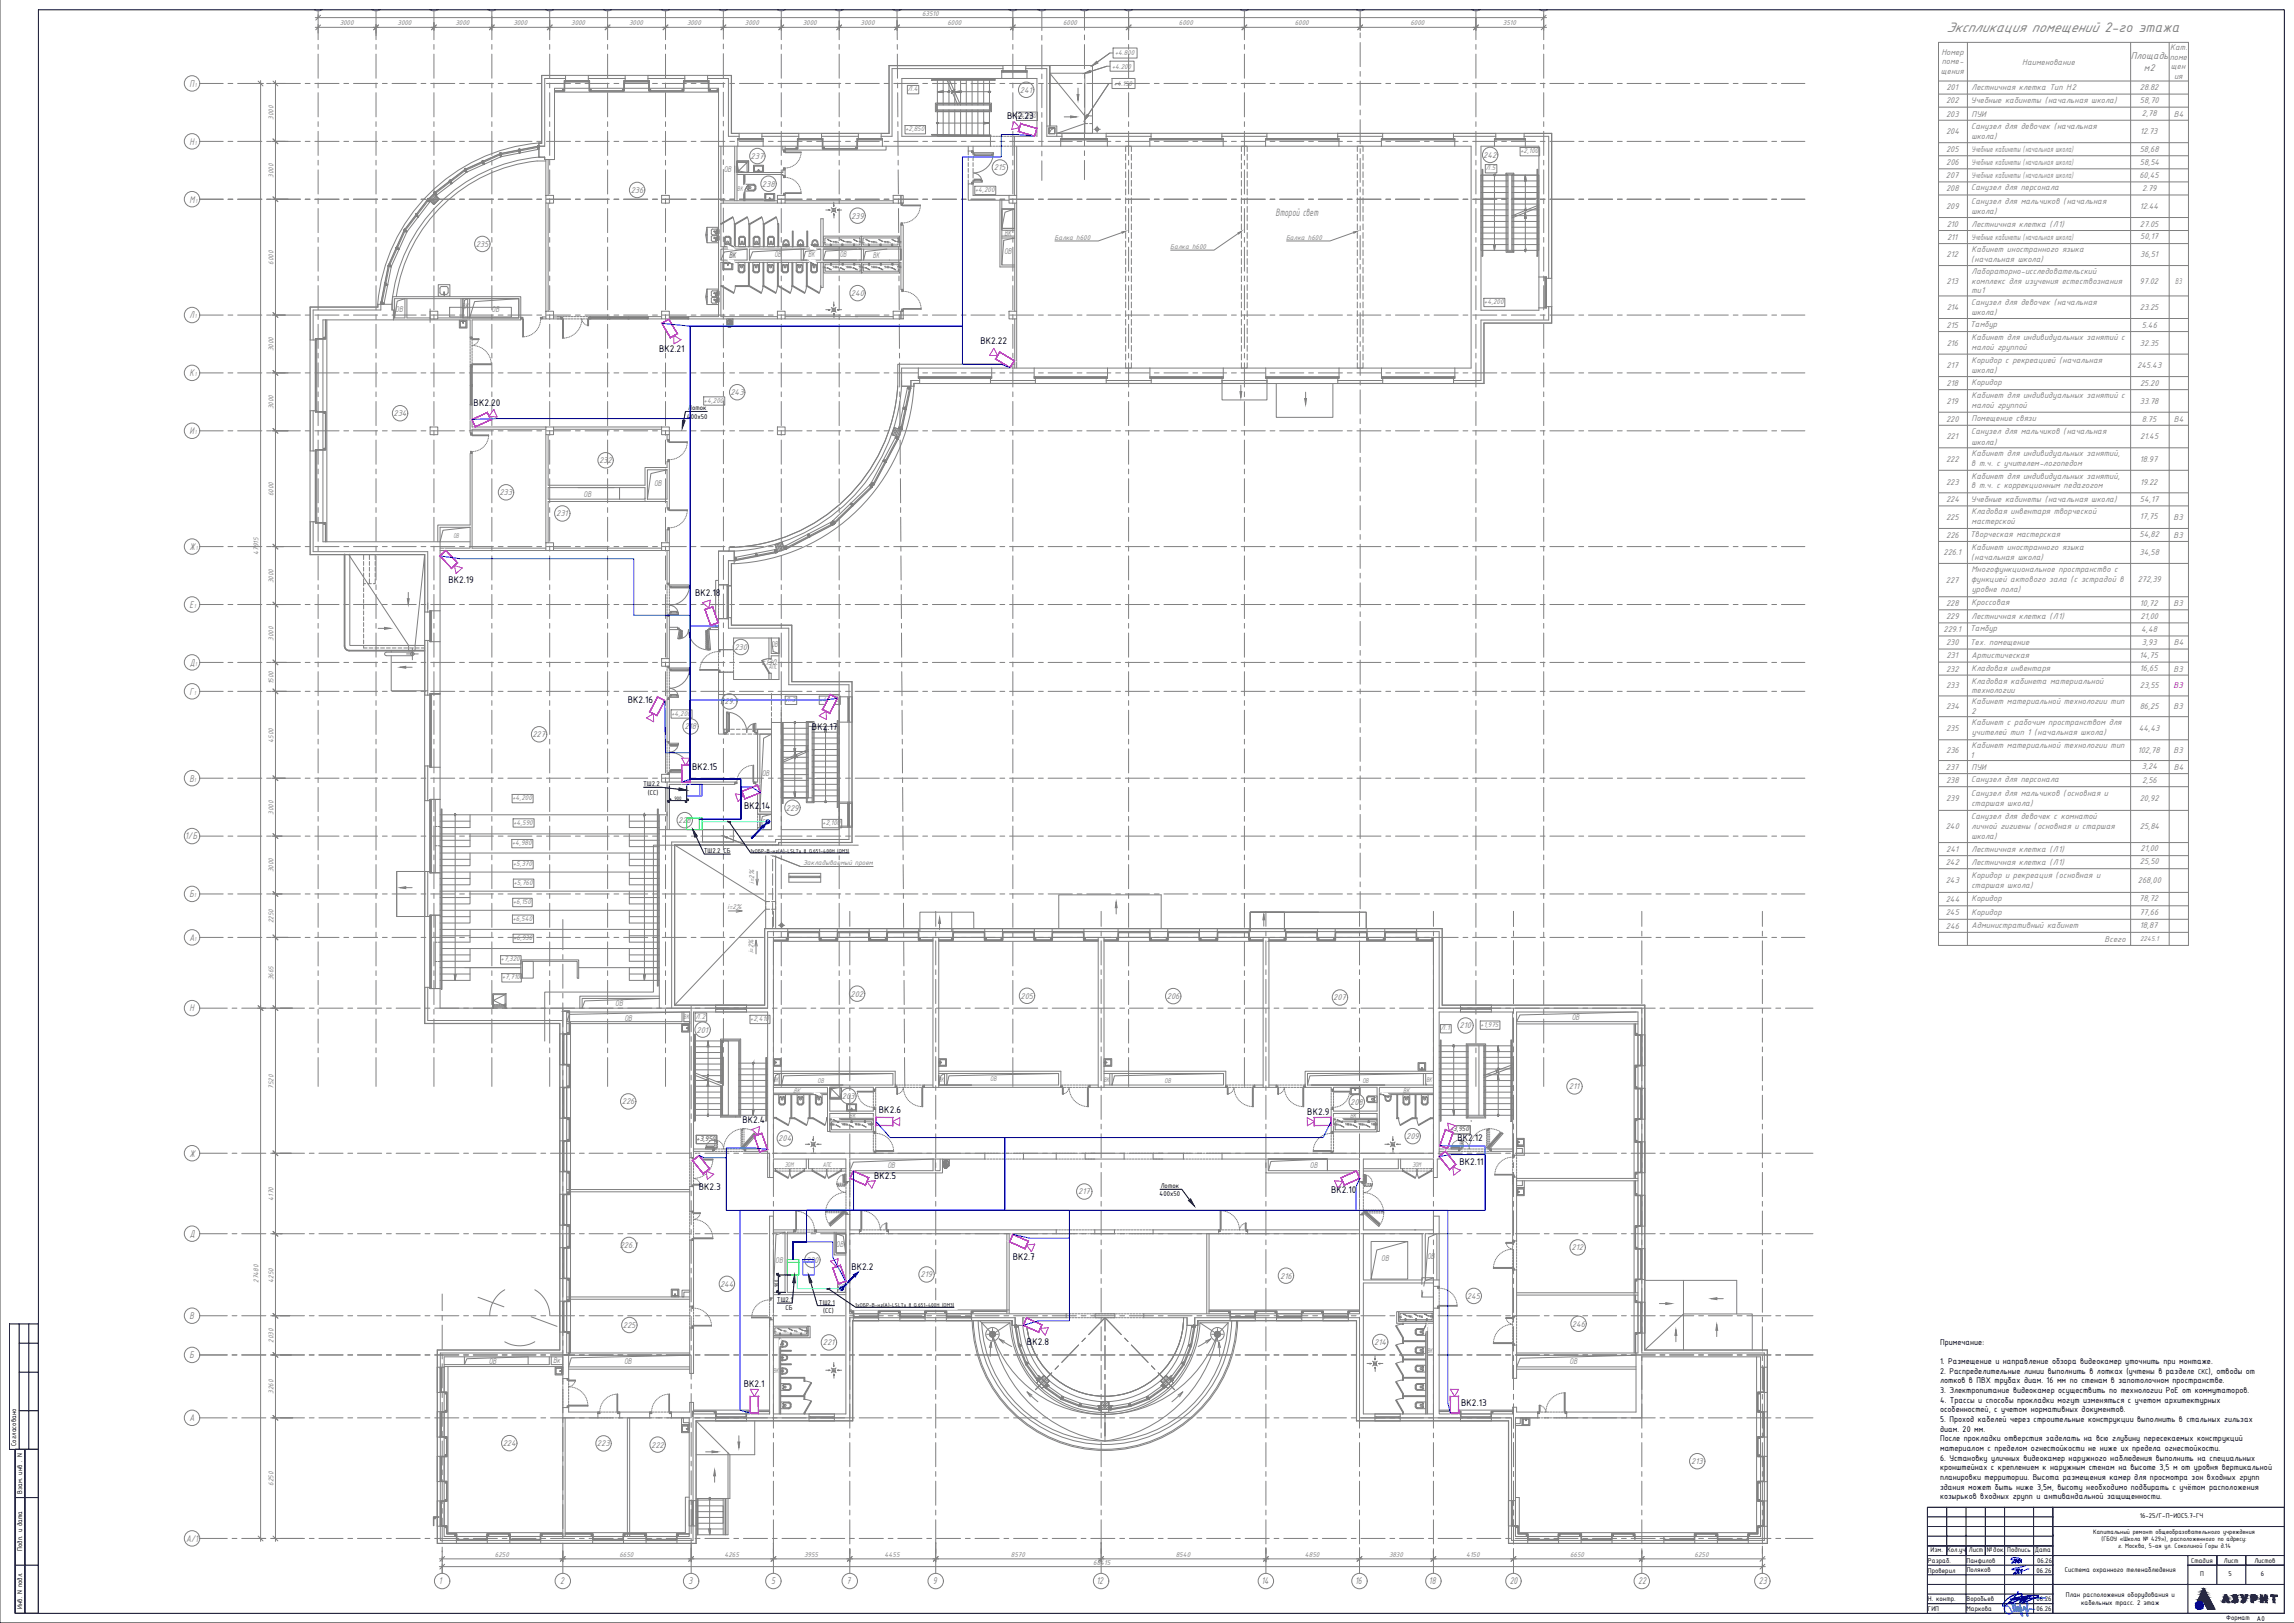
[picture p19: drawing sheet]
<svg xmlns="http://www.w3.org/2000/svg" width="1189mm" height="841mm" viewBox="0 0 1189 841" stroke-linecap="round" stroke-linejoin="round" font-family="sans-serif">
<defs><g id="words">
<text font-size="7.8" fill="#808080" x="1009" y="17">Экспликация помещений 2-го этажа</text>
<text font-size="5.9" fill="#808080" x="661" y="112">Второй свет</text>
<g font-size="5.4" fill="#808080">
<text x="1104" y="31">Площадь</text>
<text x="1111" y="37">м2</text>
<text x="98" y="45">П</text>
<text x="98" y="75">Н</text>
<text x="98" y="105">М</text>
<text x="98" y="165">Л</text>
<text x="98" y="195">К</text>
<text x="98" y="225">И</text>
<text x="98" y="285">Ж</text>
<text x="98" y="315">Е</text>
<text x="98" y="345">Д</text>
<text x="98" y="360">Г</text>
<text x="98" y="405">В</text>
<text x="96" y="435">1/Б</text>
<text x="98" y="465">Б</text>
<text x="98" y="487">А</text>
<text x="98" y="524">Н</text>
<text x="98" y="599">Ж</text>
<text x="98" y="641">Д</text>
<text x="98" y="684">В</text>
<text x="98" y="704">Б</text>
<text x="98" y="736">А</text>
<text x="97" y="799">А/1</text>
<text x="227" y="821">1</text>
<text x="290" y="821">2</text>
<text x="357" y="821">3</text>
<text x="400" y="821">5</text>
<text x="439" y="821">7</text>
<text x="483" y="821">9</text>
<text x="568" y="821">12</text>
<text x="654" y="821">14</text>
<text x="702" y="821">16</text>
<text x="741" y="821">18</text>
<text x="782" y="821">20</text>
<text x="849" y="821">22</text>
<text x="912" y="821">23</text>
</g>
<g font-size="5.4">
<text x="522" y="61">ВК</text>
<text x="527" y="61">2.23</text>
<text x="508" y="178">ВК2.22</text>
<text x="342" y="182">ВК2.21</text>
<text x="245" y="210">ВК2.20</text>
<text x="232" y="302">ВК2.19</text>
<text x="360" y="309">ВК2.18</text>
<text x="325" y="364">ВК2.16</text>
<text x="421" y="378">ВК2.17</text>
<text x="359" y="399">ВК2.15</text>
<text x="386" y="419">ВК2.14</text>
<text x="385" y="582">ВК2.4</text>
<text x="456" y="577">ВК2.6</text>
<text x="678" y="578">ВК2.9</text>
<text x="755" y="591">ВК2.12</text>
<text x="756" y="604">ВК2.11</text>
<text x="453" y="611">ВК2.5</text>
<text x="362" y="616">ВК2.3</text>
<text x="690" y="618">ВК2.10</text>
<text x="525" y="653">ВК2.7</text>
<text x="441" y="658">ВК2.2</text>
<text x="532" y="697">ВК2.8</text>
<text x="385" y="719">ВК2.1</text>
<text x="757" y="729">ВК2.13</text>
</g>
<g font-size="4.7" fill="#808080">
<text x="1006" y="28">Номер</text>
<text x="1125" y="26">Кат.</text>
<text x="1006" y="33">поме-</text>
<text x="1048" y="33">Наименование</text>
<text x="1124" y="31">поме</text>
<text x="1125" y="36">щен</text>
<text x="1006" y="38">щения</text>
<text x="1127" y="41">ия</text>
<text x="1009" y="47">201</text>
<text x="1022" y="47">Лестничная клетка Тип Н2</text>
<text x="1109" y="47">28.82</text>
<text x="529" y="48">241</text>
<text x="1009" y="54">202</text>
<text x="1021" y="54">Учебные кабинеты (начальная школа)</text>
<text x="1109" y="53">58,70</text>
<text x="1009" y="60">203</text>
<text x="1022" y="60">ПУИ</text>
<text x="1110" y="60">2,78</text>
<text x="1127" y="60">В4</text>
<text x="1009" y="70">204</text>
<text x="1022" y="67">Санузел для девочек (начальная</text>
<text x="1109" y="70">12.73</text>
<text x="1022" y="72">школа)</text>
<text x="389" y="82">237</text>
<text x="769" y="82">242</text>
<text x="1009" y="79">205</text>
<text x="1022" y="79">Учебные кабинеты (начальная школа)</text>
<text x="1109" y="79">58,68</text>
<text x="375" y="89">ОВ</text>
<text x="515" y="88">215</text>
<text x="1009" y="86">206</text>
<text x="1022" y="86">Учебные кабинеты (начальная школа)</text>
<text x="1109" y="85">58,54</text>
<text x="1008" y="92">207</text>
<text x="1022" y="92">Учебные кабинеты (начальная школа)</text>
<text x="1109" y="92">60,45</text>
<text x="327" y="100">236</text>
<text x="395" y="97">238</text>
<text x="1009" y="99">208</text>
<text x="1022" y="99">Санузел для персонала</text>
<text x="1110" y="99">2.79</text>
<text x="1022" y="106">Санузел для мальчиков (начальная</text>
<text x="441" y="113">239</text>
<text x="1009" y="108">209</text>
<text x="1022" y="111">школа)</text>
<text x="1109" y="108">12.44</text>
<text x="1009" y="118">210</text>
<text x="1022" y="118">Лестничная клетка (Л1)</text>
<text x="1109" y="118">27.05</text>
<text x="521" y="122">ВК</text>
<text x="1009" y="124">211</text>
<text x="1022" y="124">Учебные кабинеты (начальная школа)</text>
<text x="1109" y="124">50,17</text>
<text x="247" y="128">235</text>
<text x="520" y="131">ОВ</text>
<text x="1022" y="131">Кабинет иностранного языка</text>
<text x="378" y="134">ВК</text>
<text x="401" y="133">ОВ</text>
<text x="419" y="133">ВК</text>
<text x="435" y="133">ОВ</text>
<text x="452" y="134">ВК</text>
<text x="1009" y="133">212</text>
<text x="1022" y="136">(начальная школа)</text>
<text x="1109" y="133">36,51</text>
<text x="1022" y="142">Лабораторно-исследовательский</text>
<text x="1009" y="147">213</text>
<text x="1022" y="147">комплекс для изучения естествознания</text>
<text x="1109" y="147">97.02</text>
<text x="1127" y="147">В3</text>
<text x="441" y="153">240</text>
<text x="1022" y="152">ти1</text>
<text x="205" y="162">ОВ</text>
<text x="239" y="160">ВК</text>
<text x="255" y="162">ОВ</text>
<text x="1009" y="161">214</text>
<text x="1022" y="158">Санузел для девочек (начальная</text>
<text x="1109" y="161">23.25</text>
<text x="1022" y="163">школа)</text>
<text x="1009" y="170">215</text>
<text x="1021" y="169">Тамбур</text>
<text x="1110" y="170">5.46</text>
<text x="1009" y="179">216</text>
<text x="1022" y="176">Кабинет для индивидуальных занятий с</text>
<text x="1109" y="179">32.35</text>
<text x="1022" y="181">малой группой</text>
<text x="1009" y="191">217</text>
<text x="1022" y="188">Коридор с рекреацией (начальная</text>
<text x="1108" y="191">245.43</text>
<text x="1022" y="193">школа)</text>
<text x="1009" y="200">218</text>
<text x="1022" y="200">Коридор</text>
<text x="1109" y="200">25.20</text>
<text x="379" y="205">243</text>
<text x="1009" y="209">219</text>
<text x="1022" y="206">Кабинет для индивидуальных занятий с</text>
<text x="1109" y="209">33.78</text>
<text x="204" y="216">234</text>
<text x="1022" y="211">малой группой</text>
<text x="1009" y="218">220</text>
<text x="1022" y="218">Помещение связи</text>
<text x="1110" y="218">8.75</text>
<text x="1127" y="218">В4</text>
<text x="1009" y="228">221</text>
<text x="1022" y="225">Санузел для мальчиков (начальная</text>
<text x="1109" y="228">21.45</text>
<text x="1022" y="230">школа)</text>
<text x="1009" y="239">222</text>
<text x="1022" y="236">Кабинет для индивидуальных занятий,</text>
<text x="1109" y="239">18.97</text>
<text x="310" y="240">232</text>
<text x="1022" y="241">в т.ч. с учителем-логопедом</text>
<text x="1009" y="251">223</text>
<text x="1022" y="248">Кабинет для индивидуальных занятий,</text>
<text x="1109" y="251">19.22</text>
<text x="259" y="257">233</text>
<text x="302" y="258">ОВ</text>
<text x="339" y="252">ОВ</text>
<text x="1022" y="253">в т.ч. с коррекционным педагогом</text>
<text x="1009" y="260">224</text>
<text x="1021" y="260">Учебные кабинеты (начальная школа)</text>
<text x="1109" y="260">54,17</text>
<text x="288" y="268">231</text>
<text x="1009" y="269">225</text>
<text x="1022" y="267">Кладовая инвентаря творческой</text>
<text x="1109" y="269">17,75</text>
<text x="1126" y="269">В3</text>
<text x="1022" y="272">мастерской</text>
<text x="1009" y="279">226</text>
<text x="1021" y="278">Творческая мастерская</text>
<text x="1109" y="278">54,82</text>
<text x="1126" y="279">В3</text>
<text x="1007" y="288">226.1</text>
<text x="1022" y="285">Кабинет иностранного языка</text>
<text x="1109" y="287">34,58</text>
<text x="1022" y="290">(начальная школа)</text>
<text x="1022" y="296">Многофункциональное пространство с</text>
<text x="1008" y="302">227</text>
<text x="1022" y="302">функцией актового зала (с эстрадой в</text>
<text x="1108" y="302">272,39</text>
<text x="1022" y="307">уровне пола)</text>
<text x="1009" y="314">228</text>
<text x="1022" y="314">Кроссовая</text>
<text x="1109" y="314">10,72</text>
<text x="1126" y="314">В3</text>
<text x="1009" y="321">229</text>
<text x="1022" y="321">Лестничная клетка (Л1)</text>
<text x="1109" y="321">21,00</text>
<text x="1007" y="328">229.1</text>
<text x="1021" y="327">Тамбур</text>
<text x="1110" y="327">4,48</text>
<text x="400" y="335">ОВ</text>
<text x="1009" y="334">230</text>
<text x="1021" y="334">Тех. помещение</text>
<text x="1110" y="334">3,93</text>
<text x="1127" y="334">В4</text>
<text x="381" y="337">230</text>
<text x="1009" y="341">231</text>
<text x="1022" y="341">Артистическая</text>
<text x="1109" y="341">14,75</text>
<text x="395" y="344">EI30</text>
<text x="1009" y="348">232</text>
<text x="1022" y="348">Кладовая инвентаря</text>
<text x="1109" y="348">16,65</text>
<text x="1126" y="348">В3</text>
<text x="1009" y="357">233</text>
<text x="1022" y="354">Кладовая кабинета материальной</text>
<text x="1022" y="359">технологии</text>
<text x="1109" y="356">23,55</text>
<text x="373" y="365">229.1</text>
<text x="1022" y="365">Кабинет материальной технологии тип</text>
<text x="1009" y="368">234</text>
<text x="1022" y="370">2</text>
<text x="1109" y="367">86,25</text>
<text x="1126" y="368">В3</text>
<text x="355" y="378">218</text>
<text x="1022" y="376">Кабинет с рабочим пространством для</text>
<text x="276" y="382">227</text>
<text x="1009" y="379">235</text>
<text x="1022" y="381">учителей тип 1 (начальная школа)</text>
<text x="1108" y="379">44,43</text>
<text x="1022" y="388">Кабинет материальной технологии тип</text>
<text x="1108" y="390">102,78</text>
<text x="1009" y="390">236</text>
<text x="1021" y="393">1</text>
<text x="1126" y="390">В3</text>
<text x="1008" y="399">237</text>
<text x="1022" y="399">ПУИ</text>
<text x="1110" y="399">3,24</text>
<text x="1127" y="399">В4</text>
<text x="395" y="402">ОВ</text>
<text x="1009" y="406">238</text>
<text x="1022" y="405">Санузел для персонала</text>
<text x="1110" y="405">2,56</text>
<text x="1022" y="412">Санузел для мальчиков (основная и</text>
<text x="1009" y="415">239</text>
<text x="1022" y="418">старшая школа)</text>
<text x="1109" y="415">20,92</text>
<text x="407" y="420">229</text>
<text x="1022" y="424">Санузел для девочек с комнатой</text>
<text x="351" y="426">228</text>
<text x="395" y="428">CC</text>
<text x="1008" y="430">240</text>
<text x="1022" y="430">личной гигиены (основная и старшая</text>
<text x="1109" y="429">25,84</text>
<text x="1022" y="435">школа)</text>
<text x="1009" y="441">241</text>
<text x="1022" y="441">Лестничная клетка (Л1)</text>
<text x="1109" y="441">21,00</text>
<text x="1008" y="448">242</text>
<text x="1022" y="448">Лестничная клетка (Л1)</text>
<text x="1109" y="448">25,50</text>
<text x="1022" y="455">Коридор и рекреация (основная и</text>
<text x="1008" y="458">243</text>
<text x="1022" y="460">старшая школа)</text>
<text x="1108" y="457">268,00</text>
<text x="1008" y="467">244</text>
<text x="1022" y="467">Коридор</text>
<text x="1109" y="467">78,72</text>
<text x="1022" y="474">Коридор</text>
<text x="1008" y="474">245</text>
<text x="1109" y="474">77,66</text>
<text x="1008" y="481">246</text>
<text x="1022" y="481">Административный кабинет</text>
<text x="1109" y="481">18,87</text>
<text x="1091" y="488">Всего</text>
<text x="319" y="521">ОВ</text>
<text x="441" y="516">202</text>
<text x="529" y="518">205</text>
<text x="605" y="518">206</text>
<text x="691" y="518">207</text>
<text x="324" y="529">ОВ</text>
<text x="756" y="533">210</text>
<text x="815" y="529">ОВ</text>
<text x="361" y="535">201</text>
<text x="436" y="569">203</text>
<text x="813" y="564">211</text>
<text x="322" y="572">226</text>
<text x="700" y="573">208</text>
<text x="403" y="591">204</text>
<text x="729" y="590">209</text>
<text x="460" y="605">ОВ</text>
<text x="679" y="605">ОВ</text>
<text x="559" y="619">217</text>
<text x="321" y="647">226.1</text>
<text x="433" y="646">ОВ</text>
<text x="815" y="648">212</text>
<text x="716" y="653">ОВ</text>
<text x="740" y="652">ОВ</text>
<text x="402" y="655">ОВ</text>
<text x="418" y="654">220</text>
<text x="477" y="662">219</text>
<text x="663" y="663">216</text>
<text x="373" y="667">244</text>
<text x="434" y="668">CC</text>
<text x="760" y="673">245</text>
<text x="323" y="688">225</text>
<text x="815" y="687">246</text>
<text x="426" y="697">221</text>
<text x="712" y="697">214</text>
<text x="253" y="707">ОВ</text>
<text x="287" y="706">Вк</text>
<text x="323" y="707">ОВ</text>
<text x="813" y="707">ОВ</text>
<text x="261" y="749">224</text>
<text x="309" y="749">223</text>
<text x="337" y="750">222</text>
<text x="876" y="759">213</text>
</g>
<text font-size="4.7" fill="#ed1f24" x="1126" y="357">В3</text>
<g font-size="4.7">
<text x="1005" y="697">Примечание:</text>
<text x="1005" y="707">1. Размещение и направление обзора видеокамер уточнить при монтаже.</text>
<text x="1005" y="712">2. Распределительные линии выполнить в лотках (учтены в разделе</text>
<text x="1145" y="712">), отводы от</text>
<text x="1005" y="717">лотков в ПВХ трубах диам. 16 мм по стенам в запотолочном пространстве.</text>
<text x="1005" y="722">3. Электропитание видеокамер осуществить по технологии PoE от коммутаторов.</text>
<text x="1005" y="727">4. Трассы и способы прокладки могут изменяться с учетом архитектурных</text>
<text x="1005" y="732">особенностей, с учетом нормативных документов.</text>
<text x="1005" y="737">5. Проход кабелей через строительные конструкции выполнить в стальных гильзах</text>
<text x="1005" y="742">диам. 20 мм.</text>
<text x="1005" y="747">После прокладки отверстия заделать на всю глубину пересекаемых конструкций</text>
<text x="1005" y="752">материалом с пределом огнестойкости не ниже их предела огнестойкости.</text>
<text x="1005" y="757">6. Установку уличных видеокамер наружного наблюдения выполнить на специальных</text>
<text x="1005" y="762">кронштейнах с креплением к наружным стенам на высоте 3,5 м от уровня вертикальной</text>
<text x="1005" y="767">планировки территории. Высота размещения камер для просмотра зон входных групп</text>
<text x="1005" y="772">здания может быть ниже 3,5м, высоту необходимо подбирать с учётом расположения</text>
<text x="1005" y="777">козырьков входных групп и антивандальной защищенности.</text>
</g>
<g font-size="3.9" fill="#808080">
<text x="478" y="8">63510</text>
<text x="176" y="13">3000</text>
<text x="206" y="13">3000</text>
<text x="236" y="13">3000</text>
<text x="266" y="13">3000</text>
<text x="296" y="13">3000</text>
<text x="326" y="13">3000</text>
<text x="356" y="13">3000</text>
<text x="386" y="13">3000</text>
<text x="416" y="13">3000</text>
<text x="446" y="13">3000</text>
<text x="491" y="13">6000</text>
<text x="551" y="13">6000</text>
<text x="611" y="13">6000</text>
<text x="671" y="13">6000</text>
<text x="731" y="13">6000</text>
<text x="779" y="13">3510</text>
<text x="578" y="29">+4.800</text>
<text x="576" y="36">+4.200</text>
<text x="470" y="47">Л.4</text>
<text x="577" y="45">+4.150</text>
<text x="142" y="62" transform="rotate(-90 142 62)">3000</text>
<text x="527" y="61">+4,200</text>
<text x="469" y="68">+2,850</text>
<text x="788" y="79">+2,100</text>
<text x="770" y="88">Л.5</text>
<text x="142" y="92" transform="rotate(-90 142 92)">3000</text>
<text x="382" y="99">ВК</text>
<text x="505" y="99">+4,200</text>
<text x="546" y="124">Балка h600</text>
<text x="666" y="124">Балка h600</text>
<text x="606" y="129">Балка h600</text>
<text x="142" y="137" transform="rotate(-90 142 137)">6000</text>
<text x="769" y="158">+4,200</text>
<text x="142" y="182" transform="rotate(-90 142 182)">3000</text>
<text x="365" y="209">+4,200</text>
<text x="142" y="212" transform="rotate(-90 142 212)">3000</text>
<text x="142" y="257" transform="rotate(-90 142 257)">6000</text>
<text x="235" y="279">ОВ</text>
<text x="134" y="288" transform="rotate(-90 134 288)">47915</text>
<text x="142" y="302" transform="rotate(-90 142 302)">3000</text>
<text x="142" y="332" transform="rotate(-90 142 332)">3000</text>
<text x="398" y="347">АПС</text>
<text x="142" y="355" transform="rotate(-90 142 355)">1500</text>
<text x="407" y="364">Л.3</text>
<text x="425" y="364">+4,200</text>
<text x="348" y="371">+4,200</text>
<text x="142" y="385" transform="rotate(-90 142 385)">4500</text>
<text x="265" y="415">+4,200</text>
<text x="142" y="422" transform="rotate(-90 142 422)">3000</text>
<text x="266" y="427">+4,590</text>
<text x="426" y="428">+2,100</text>
<text x="265" y="438">+4,980</text>
<text x="266" y="449">+5,370</text>
<text x="416" y="448">Закладываемый проем</text>
<text x="142" y="452" transform="rotate(-90 142 452)">3000</text>
<text x="266" y="459">+5,760</text>
<text x="391" y="458" transform="rotate(-90 391 458)">i=2%</text>
<text x="266" y="468">+6,150</text>
<text x="377" y="471">i=2%</text>
<text x="142" y="478" transform="rotate(-90 142 478)">2250</text>
<text x="266" y="477">+6,540</text>
<text x="266" y="487">+6,930</text>
<text x="1109" y="488">2245.1</text>
<text x="391" y="494" transform="rotate(-90 391 494)">i=2%</text>
<text x="259" y="498">+7,320</text>
<text x="142" y="508" transform="rotate(-90 142 508)">3665</text>
<text x="260" y="508">+7,710</text>
<text x="360" y="528">Л.2</text>
<text x="354" y="528">ВК</text>
<text x="389" y="529">+2,410</text>
<text x="747" y="534">Л.1</text>
<text x="767" y="532">+1,975</text>
<text x="401" y="561">ВК</text>
<text x="424" y="561">ОВ</text>
<text x="486" y="561">ВК</text>
<text x="513" y="560">ОВ</text>
<text x="572" y="561">ВК</text>
<text x="604" y="561">ОВ</text>
<text x="706" y="561">ОВ</text>
<text x="739" y="561">ВК</text>
<text x="142" y="564" transform="rotate(-90 142 564)">7520</text>
<text x="411" y="566">ВК</text>
<text x="727" y="566">ВК</text>
<text x="440" y="579">ВК</text>
<text x="700" y="579">ВК</text>
<text x="751" y="586">+3,950</text>
<text x="361" y="591">+3,950</text>
<text x="407" y="605">ЭОМ</text>
<text x="426" y="605">АПС</text>
<text x="732" y="605">ЭОМ</text>
<text x="142" y="622" transform="rotate(-90 142 622)">4170</text>
<text x="134" y="665" transform="rotate(-90 134 665)">27480</text>
<text x="142" y="665" transform="rotate(-90 142 665)">4250</text>
<text x="142" y="696" transform="rotate(-90 142 696)">2030</text>
<text x="740" y="701">ВК</text>
<text x="401" y="711">ВК</text>
<text x="142" y="722" transform="rotate(-90 142 722)">3260</text>
<text x="142" y="770" transform="rotate(-90 142 770)">6250</text>
<text x="257" y="807">6250</text>
<text x="321" y="807">6650</text>
<text x="375" y="807">4265</text>
<text x="417" y="807">3955</text>
<text x="458" y="807">4455</text>
<text x="524" y="807">8570</text>
<text x="609" y="807">8540</text>
<text x="676" y="807">4850</text>
<text x="720" y="807">3830</text>
<text x="760" y="807">4150</text>
<text x="814" y="807">6650</text>
<text x="878" y="807">6250</text>
<text x="567" y="811">68415</text>
</g>
<g font-size="3.9">
<text x="357" y="213">Лоток</text>
<text x="356" y="217">400х50</text>
<text x="333" y="407">ТШ2.2</text>
<text x="336" y="412">(СС)</text>
<text x="365" y="442">ТШ2.2 СБ</text>
<text x="602" y="616">Лоток</text>
<text x="601" y="620">400х50</text>
<text x="403" y="675">ТШ2.1</text>
<text x="424" y="676">ТШ2.1</text>
<text x="407" y="679">СБ</text>
<text x="427" y="680">(СС)</text>
<text x="1139" y="712">СКС</text>
<text x="8" y="749" transform="rotate(-90 8 749)">Согласовано</text>
<text x="12" y="774" transform="rotate(-90 12 774)">Взам. инв . N</text>
<text x="1109" y="787">16-25/Г-П–ИОС5.7-ГЧ</text>
<text x="12" y="804" transform="rotate(-90 12 804)">Подп. и дата</text>
<text x="1000" y="804">Изм.</text>
<text x="1009" y="804">Кол.уч.</text>
<text x="1020" y="804">Лист</text>
<text x="1030" y="804">№док.</text>
<text x="1040" y="804">Подпись</text>
<text x="1054" y="804">Дата</text>
<text x="1056" y="810">06.26</text>
<text x="1136" y="810">Стадия</text>
<text x="1153" y="810">Лист</text>
<text x="1168" y="810">Листов</text>
<text x="999" y="810">Разраб.</text>
<text x="999" y="815">Проверил</text>
<text x="1019" y="810">Панфилов</text>
<text x="1019" y="815">Поляков</text>
<text x="1055" y="815">06.26</text>
<text x="1070" y="814">Система охранного теленаблюдения</text>
<text x="1140" y="817">П</text>
<text x="1155" y="817">5</text>
<text x="1172" y="817">6</text>
<text x="1071" y="827">План расположения оборудования и</text>
<text x="12" y="834" transform="rotate(-90 12 834)">Инв. N подл.</text>
<text x="999" y="830">Н. контр.</text>
<text x="1019" y="830">Воробьев</text>
<text x="1055" y="830">06.26</text>
<text x="1079" y="831">кабельных трасс. 2 этаж</text>
<text x="999" y="835">ГИП</text>
<text x="1019" y="835">Маркова</text>
<text x="1055" y="835">06.26</text>
<text x="1154" y="840">Формат</text>
<text x="1170" y="840">А0</text>
</g>
<g font-size="3.6">
<text x="1085" y="795">Капитальный ремонт общеобразовательного учреждения</text>
<text x="1089" y="799">(ГБОУ «Школа № 429»), расположенного по адресу:</text>
<text x="1098" y="802">г. Москва, 5-ая ул. Соколиной Горы д.14</text>
</g>
<g font-size="3.1" fill="#808080">
<text x="101" y="45">1</text>
<text x="101" y="75">1</text>
<text x="101" y="105">1</text>
<text x="101" y="165">1</text>
<text x="101" y="195">1</text>
<text x="101" y="225">1</text>
<text x="102" y="285">1</text>
<text x="101" y="315">1</text>
<text x="101" y="345">1</text>
<text x="101" y="360">1</text>
<text x="101" y="405">1</text>
<text x="101" y="465">1</text>
</g>
<g font-size="3.1">
<text x="389" y="442">1хОБР-</text>
<text x="397" y="442">В-</text>
<text x="400" y="442">нг(А)-LSLTx 8 G.651-400H (OM3)</text>
<text x="443" y="677">1хОБР-В-нг(А)-LSLTx 8 G.651-400H (OM3)</text>
</g>
<g font-size="2.8">
<text x="350" y="415">900</text>
<text x="403" y="667" transform="rotate(-90 403 667)">900</text>
</g>
</g></defs>
<path d="M226 414v38M228 414v38M226 474v38M228 474v38" fill="none" stroke="#808080" stroke-width=".52"/>
<g fill="none" stroke="#808080" stroke-width=".52">
<path d="M502 78v2M504 78v2M562 63v1h2M564 60h-2v2M565 60h1v2M566 63v1h-1M502 81v2M502 84v2M502 87v2M502 90v2M502 93v2M504 81v2"/>
<path d="M504 84v2M504 87v2M504 90v2M504 93v2M400 360v2M405 360v2M376 378h2M379 378h2M382 378h2M385 378h2M388 378h2M391 378h2"/>
<path d="M400 363v2M400 366v2M400 369v2M400 372v2M405 369v2M405 372v2M405 366v2M405 363v2M376 380h2M379 380h2M382 380h2M385 380h2"/>
<path d="M388 380h2M391 380h2M226 438h1M226 428h1M227 438h1M227 428h1M397 470v1h2M399 467h-2v2M400 467h2v2M402 470v1h-2M226 498h1M226 488h1"/>
<path d="M227 498h1M227 488h1M256 521v1M256 521h1M256 520v2M256 522h.1M257 521h1M258 521h1M260 521h.1M261 521h1M262 521v1M262 520v1"/>
</g>
<!-- layer: 0 -->
<g fill="none" stroke="#808080" stroke-width=".52">
<path d="M166 13l-2 2M166 8l-2 2M196 13l-2 2M226 13l-2 2M256 13l-2 2M286 13l-2 2M316 13l-2 2M346 13l-2 2M376 13l-2 2M406 13l-2 2M436 13l-2 2M466 13l-2 2"/>
<path d="M526 13l-2 2M586 13l-2 2M646 13l-2 2M706 13l-2 2M766 13l-2 2M801 13l-2 2M801 8l-2 2M134 42l2 3M141 42l3 3M292 43v4h-5M293 43v4h-6M305 43v4h19v-4"/>
<path d="M305 43v4h18v-4M306 42v5h17v-4M336 43v4h18v-4v4h-18v-4M336 42v5h18v-4M367 43v4h5h-5v-4M367 42v5h5M493 47h1l-1 1h1M494 47l1-1-1 2h1M559 46v6M141 72l3 2M413 73v4h-6M413 73v4h-6h7v-4"/>
<path d="M426 73v4h18v-4M426 72v5h18v-4M552 61h6M141 102l3 3M227 148h6v6h-6zM141 162l3 2M164 176h5v-10v10h-5M169 166v9h-5M141 192l3 3M643 200v6M164 213h5v20h-5h5v-20h-5M165 214h4v19h-5"/>
<path d="M677 203v7M141 222l3 3M164 271h5v10M141 282l3 3M141 312l3 3M212 307v6M196 326h6M141 357l3 3M141 342l3 2M207 346h7M413 391v1l-2-1h1M413 392v1l-1-1"/>
<path d="M141 402l3 3M141 432l3 2M393 423v1M393 424v1M393 426v1M393 427v1M393 428v1h1M394 422h-1M394 422h.1M394 423v1M394 424v1M394 426v1"/>
<path d="M394 427v1M394 428v1M207 460h7M141 462l3 3M487 475v7M578 467v7M655 474v6M141 484l3 3M408 484v3h-7h7v-4v4h-7M476 483v4h8h-8v-4M476 484v3h8M494 484v3h-7"/>
<path d="M494 483v4h-7M561 483v4h8h-7v-4M562 484v3h7M579 484v3h-7M580 483v4h-8M647 483v4h8M647 484v3h8M666 484v3h-8M666 483v4h-8h9v-4M734 483v4h9M734 484v3h9M134 521l2 3"/>
<path d="M141 521l3 3M291 524h4v12h-3M292 524h3v12h-3M847 531v80M848 531v5h2M848 536h.1M850 536h-3v-5v6h3M291 552h4v11h-3M292 552h3v12h-3h3v-12zM366 560v-1l1 2v-1M366 558h1v1M776 555h1l-2-1v1"/>
<path d="M777 556l-1-1v1M847 552v12M847 552h3h-2v12h2h-3zM848 553v-1v12v-1v1v-1M848 552v1v-1v1M850 552h-3v12h3M291 579h4v12h-3M292 579h3v12h-3M847 580v12M848 563v1M848 580v1v-1v1M850 580h-3v12h3h-3v-12h3"/>
<path d="M850 580h-2v12h2M141 596l3 3M398 598h1M848 591v1M848 581v-1v12v-1v1v-1M291 607h4v12h-3M292 619h3v-12h-3h3v12h-3M848 612v7h2h-3v-7v8h3M848 619h.1M848 608h.1M850 607h-3v4v-3h3h-2v3M141 638l3 3"/>
<path d="M291 635h4v12h-3M292 635h3v12h-3M848 635v1M848 635v1v-1v1M850 635h-2v12h2M848 646v1M848 646v1v-1v1M850 647h-3v-12h3h-3v12h3M292 674h3v-12h-3h3v13h-3M292 663h3v11h-3M440 679h2v3M440 680h2v2"/>
<path d="M522 680h-18v2M627 680h10v2M705 679h-6v3M705 680h-6v2M847 671v4h3M848 671v4h2M848 674v1M848 663v1M848 674v1v-1v1M848 663v1v-1v1M850 663h-3v7v-7h3h-2v7M860 675h6"/>
<path d="M887 673h6M141 681l3 2M292 690h3v12h-3M455 682v-3h12v3M455 682v-3h11v3M455 682v-2h11v2M479 682v-3h12v3v-3h-12v3M479 682v-2h11v2M503 682v-3h19h-19v3M504 684a69 69 0 0 0 69 68 69 69 0 0 0 68-68M504 684a68 68 0 0 0 69 67 68 68 0 0 0 68-67M507 684a66 66 0 0 0 66 65 66 66 0 0 0 65-65"/>
<path d="M638 682v-3h-11h11v3M650 682v-3h12v3M651 682v-2h11v2M674 682v-3h12v3v-3h-11v3M675 682v-2h11v2M850 691h-2v10v-10h2h-3v10M869 689v6M890 686v7M141 701l3 2M141 733l3 3M229 721h3v11h-3M229 721h3v11h-3h2v-10z"/>
<path d="M359 734v-3h12v3M361 736l17 18M371 734v-3h-12v3v-3h12v3M399 731h-12v3M399 733v-2h-12v3M746 731h11v3M757 734v-3h-11h11v3M784 732v-1h-11v3M784 731h-11v3v-3h11M911 721h3h-3v11h3h-3zM911 731l1 1M911 722h1"/>
<path d="M912 731l-1 1v-1h1v1h-1M912 722h-1h1h-1M914 722h-3v10h3M228 745h3v10h-3M229 744h3v11h-3M229 745h3v10h-3M366 752h6M383 744v6M911 754l1 1M911 745h1M912 754l-1 1v-1h1v1h-1M912 745h-1h1h-1"/>
<path d="M914 744h-3v11h3M914 755h-3v-10h3h-3v10h3M229 768h3v10h-3h3v-10zM229 768h2v10h-2M370 762v6M911 768h3h-3v10h3h-3zM911 777l1 1M911 768l1 1M912 777l-1 1v-1h1v1h-1M912 768l-1 1v-1h1v1h-1M914 768h-3v10h3M134 796l2 2"/>
<path d="M141 796l3 2M227 786h-2v5M229 791h3v4h5v3M229 791h3v4h5v3v-3h-6v-4zM252 798v-3h12v3v-3h-12v3M253 798v-3h11v3M292 795h-12v3M293 795h14v3v-3h-14h14v3M323 798v-3h12v3v-3h-12v3M323 798v-3h12v3M357 795h-6v3v-3h6h-6v3M784 791h3v4h5v3"/>
<path d="M784 791h3v4h5v3v-3h-5v-4zM807 798v-3h13v3v-3h-12v3M808 797v-2h11v2M835 797v-2h12v2M847 798v-3h-12v3v-3h12v3M878 798v-3h12v3v-3h-12v3M878 797v-2h12v2M906 795h5v-4h3h-3v4h-5v3zM914 791h-3v4h-5v3M230 807l-2 2M230 811l-2 2M293 807l-3 2"/>
<path d="M359 807l-2 2M402 807l-2 2M442 807l-3 2M486 807l-2 2M572 807l-3 2M657 807l-2 2M706 807l-3 2M744 807l-2 2M786 807l-3 2M852 807l-2 2M915 807l-3 2M915 811l-3 2"/>
</g>
<g fill="none" stroke="#808080" stroke-width=".52">
<path d="M163 5l2 1 2-1M165 6v15M193 5l2 1 2-1M195 6v15M223 5l2 1 2-1M225 6v15M253 5l2 1 2-1M255 6v15M283 5l2 1 2-1M285 6v15M313 5l2 1 2-1M315 6v15"/>
<path d="M343 5l2 1 2-1M345 6v15M373 5l2 1 2-1M375 6v14M403 5l2 1 2-1M405 6v15M433 5l2 1 2-1M435 6v15M463 5l2 1 2-1M465 6v15M523 5l2 1 2-1M525 6v15"/>
<path d="M538 5l2 1 2-1M540 6v10M540 18v3M560 5l2 1 2-1M562 6v10M562 18v3M583 5l2 1 2-1M585 6v15M643 5l2 1 2-1M645 6v15M703 5l2 1 2-1M705 6v9"/>
<path d="M705 17v3M763 5l2 1 2-1M765 6v15M798 5l2 1 2-1M800 6v15M165 23v3M165 28v13M195 23v3M195 28v13M225 23v3M225 28v13M255 23v3"/>
<path d="M255 28v13M285 23v3M285 28v13M315 23v3M315 28v13M345 23v3M345 28v13M375 23v2M375 28v12M405 23v3M405 28v13M435 23v3"/>
<path d="M435 28v13M465 23v3M465 28v13M525 23v3M525 28v13M540 23v13M540 38v3M562 23v13M562 38v3M585 23v3M585 28v13M645 23v3"/>
<path d="M645 28v13M705 22v13M705 37v3M765 23v3M765 28v13M800 23v3M800 28v13M104 43h12M118 43h3M123 43h13M138 43h3M143 43h13"/>
<path d="M158 43h3M163 43h13M165 43v3M165 48v13M178 43h3M183 43h13M195 43v3M195 48v13M198 43h3M203 43h13M218 43h3M223 43h13"/>
<path d="M225 43v3M225 48v13M238 43h3M243 43h13M255 43v3M255 48v13M258 43h3M263 43h13M278 43h3M283 43h13M285 43v3M285 48v13"/>
<path d="M298 43h3M303 43h13M315 43v3M315 48v13M318 43h3M323 43h13M338 43h3M343 43h13M345 43v3M345 48v13M358 43h3M363 43h13"/>
<path d="M375 43v2M375 48v12M378 43h3M383 43h13M398 43h3M403 43h13M405 43v3M405 48v13M418 43h3M423 43h13M435 43v3M435 48v13"/>
<path d="M438 43h3M443 43h13M458 43h3M463 43h13M465 43v3M465 48v13M478 43h3M483 43h13M498 43h3M503 43h13M518 43h3M523 43h13"/>
<path d="M525 43v3M525 48v13M538 43h3M540 43v13M540 58v3M543 43h13M558 43h3M562 43v13M562 58v3M563 43h13M578 43h3M583 43h13"/>
<path d="M585 43v3M585 48v13M598 43h3M603 43h13M618 43h3M623 43h13M638 43h3M643 43h13M645 43v3M645 48v13M658 43h3M663 43h13"/>
<path d="M678 43h3M683 43h13M698 43h3M703 43h13M705 42v13M705 57v3M718 43h3M723 43h13M738 43h3M743 43h13M758 43h3M763 43h13"/>
<path d="M765 43v3M765 48v13M778 43h3M783 43h13M798 43h3M800 43v3M800 48v13M803 43h13M818 43h3M823 43h13M838 43h3M843 43h13"/>
<path d="M858 43h3M863 43h13M878 43h3M883 43h13M898 43h3M903 43h13M918 43h3M923 43h12M104 73h12M118 73h3M123 73h13M138 73h3"/>
<path d="M143 73h13M158 73h3M163 73h13M165 63v3M165 68v13M178 73h3M183 73h13M195 63v3M195 68v13M198 73h3M203 73h13M218 73h3"/>
<path d="M223 73h13M225 63v3M225 68v13M238 73h3M243 73h13M255 63v3M255 68v13M258 73h3M263 73h13M278 73h3M283 73h13M285 63v3"/>
<path d="M285 68v13M298 73h3M303 73h13M315 63v3M315 68v13M318 73h3M323 73h13M338 73h3M343 73h13M345 63v3M345 68v13M358 73h3"/>
<path d="M363 73h13M375 63v2M375 68v12M378 73h3M383 73h13M398 73h3M403 73h13M405 63v3M405 68v13M418 73h3M423 73h13M435 63v3"/>
<path d="M435 68v13M438 73h3M443 73h13M458 73h3M463 73h13M465 63v3M465 68v13M478 73h3M483 73h13M498 73h3M503 73h13M518 73h3"/>
<path d="M523 73h13M525 63v3M525 68v13M538 73h3M540 63v13M540 78v3M543 73h13M558 73h3M562 63v13M562 78v3M563 73h13M578 73h3"/>
<path d="M583 73h13M585 63v3M585 68v13M598 73h3M603 73h13M618 73h3M623 73h13M638 73h3M643 73h13M645 63v3M645 68v13M658 73h3"/>
<path d="M663 73h13M678 73h3M683 73h13M698 73h3M703 73h13M705 62v13M705 77v3M718 73h3M723 73h13M738 73h3M743 73h13M758 73h3"/>
<path d="M763 73h13M765 63v3M765 68v13M778 73h3M783 73h13M798 73h3M800 63v3M800 68v13M803 73h13M818 73h3M823 73h13M838 73h3"/>
<path d="M843 73h13M858 73h3M863 73h13M878 73h3M883 73h13M898 73h3M903 73h13M918 73h3M923 73h12M165 83v3M165 88v13M195 83v3"/>
<path d="M195 88v13M225 83v3M225 88v13M255 83v3M255 88v13M285 83v3M285 88v13M315 83v3M315 88v13M345 83v3M345 88v13M375 83v2"/>
<path d="M375 88v12M405 83v3M405 88v13M435 83v3M435 88v13M465 83v3M465 88l1 13M525 83v3M525 88v13M540 83v11M562 83v10M585 83v3"/>
<path d="M585 88v13M645 83v3M645 88v13M705 82v13M705 97v3M765 83v3M765 88v13M800 83v3M800 88v13M104 103h12M118 103h3M123 103h13"/>
<path d="M138 103h3M143 103h13M158 103h3M163 103h13M165 103v3M165 108v13M178 103h3M183 103h13M195 103v3M195 108v13M198 103h3M203 103h13"/>
<path d="M218 103h3M223 103h13M225 103v3M225 108v13M238 103h3M243 103h13M255 103v3M255 108v13M258 103h3M263 103h13M278 103h3M283 103h13"/>
<path d="M285 103v3M285 108v13M298 103h3M303 103h13M315 103v3M315 108v13M318 103h3M323 103h13M338 103h3M343 103h13M345 103v3M345 108v13"/>
<path d="M358 103h3M363 103h13M375 103v2M375 108v12M378 103h3M383 103h13M398 103h3M403 103h13M405 103v3M405 108v13M418 103h3M423 103h13"/>
<path d="M435 103v3M435 108v13M438 103h3M443 103h13M458 103h3M463 103h13M466 103v3M466 108v13M478 103h3M483 103h13M498 103h3M503 103h13"/>
<path d="M518 103h3M523 103h13M525 103v3M525 108v13M538 103h3M543 103h13M558 103h3M563 103h13M578 103h3M583 103h13M585 103v3M585 108v13"/>
<path d="M598 103h3M603 103h13M618 103h3M623 103h13M638 103h3M643 103h13M645 103v3M645 108v13M658 103h3M663 103h13M678 103h3M683 103h13"/>
<path d="M698 103h3M703 103h13M705 102v13M705 117v3M718 103h3M723 103h13M738 103h3M743 103h13M758 103h3M763 103h13M765 103v3M765 108v13"/>
<path d="M778 103h3M783 103h13M798 103h3M800 103v3M800 108v13M803 103h13M818 103h3M823 103h13M838 103h3M843 103h13M858 103h3M863 103h13"/>
<path d="M878 103h3M883 103h13M898 103h3M903 103h13M918 103h3M923 103h12M165 123v3M165 128v13M195 123v3M195 128v13M225 123v3M225 128v13"/>
<path d="M255 123v3M255 128v13M285 123v3M285 128v13M315 123v3M315 128v13M345 123v3M345 128v13M375 123v2M375 128v12M405 123v3M405 128v13"/>
<path d="M435 123v3M435 128v13M466 123v3M466 128v13M525 123v3M525 128v13M585 123v3M585 128v13M645 123v3M645 128v13M705 122v13M705 137v3"/>
<path d="M765 123v3M765 128v13M800 123v3M800 128v13M165 143v3M165 148v13M195 143v3M195 148v13M225 143v3M225 148v13M255 143v3M255 148v13"/>
<path d="M285 143v3M285 148v13M315 143v3M315 148v13M345 143v3M345 148v13M375 143v2M375 148v12M405 143v3M405 148v13M435 143v3M435 148v13"/>
<path d="M466 143v3M466 148v13M525 143v3M525 148v13M585 143v3M585 148v13M645 143v3M645 148v13M705 142v13M705 157v3M765 143v3M765 148v13"/>
<path d="M800 143v3M800 148v13M104 163h12M118 163h3M123 163h13M138 163h3M143 163h13M158 163h3M163 163h13M165 163v3M165 168v13M178 163h3"/>
<path d="M183 163h13M195 163v3M195 168v13M198 163h3M203 163h13M218 163h3M223 163h13M225 163v3M225 168v13M238 163h3M243 163h13M255 163v3"/>
<path d="M255 168v13M258 163h3M263 163h13M278 163h3M283 163h13M285 163v3M285 168v13M298 163h3M303 163h13M315 163v3M315 168v13M318 163h3"/>
<path d="M323 163h13M338 163h3M343 163h13M345 163v3M345 168v13M358 163h3M363 163h13M375 163v2M375 168v12M378 163h3M383 163h13M398 163h3"/>
<path d="M403 163h13M405 163v3M405 168v13M418 163h3M423 163h13M435 163v3M435 168v13M438 163h3M443 163h13M458 163h3M463 163h13M466 163v3"/>
<path d="M466 168v13M478 163h3M483 163h13M498 163h3M503 163h13M518 163h3M523 163h13M525 163v3M525 168v13M538 163h3M543 163h13M558 163h3"/>
<path d="M563 163h13M578 163h3M583 163h13M585 163v3M585 168v13M598 163h3M603 163h13M618 163h3M623 163h13M638 163h3M643 163h13M645 163v3"/>
<path d="M645 168v13M658 163h3M663 163h13M678 163h3M683 163h13M698 163h3M703 163h13M705 162v13M705 177v3M718 163h3M723 163h13M738 163h3"/>
<path d="M743 163h13M758 163h3M763 163h13M765 163v3M765 168v13M778 163h3M783 163h13M798 163h3M800 163v3M800 168v13M803 163h13M818 163h3"/>
<path d="M823 163h13M838 163h3M843 163h13M858 163h3M863 163h13M878 163h3M883 163h13M898 163h3M903 163h13M918 163h3M923 163h12M104 193h12"/>
<path d="M118 193h3M123 193h13M138 193h3M143 193h13M158 193h3M163 193h13M165 183v3M165 188v13M178 193h3M183 193h13M195 183v3M195 188v13"/>
<path d="M198 193h3M203 193h13M218 193h3M223 193h13M225 183v3M225 188v13M238 193h3M243 193h13M255 183v3M255 188v13M258 193h3M263 193h13"/>
<path d="M278 193h3M283 193h13M285 183v3M285 188v13M298 193h3M303 193h13M315 183v3M315 188v13M318 193h3M323 193h13M338 193h3M343 193h13"/>
<path d="M345 183v3M345 188v13M358 193h3M363 193h13M375 183v2M375 188v12M378 193h3M383 193h13M398 193h3M403 193h13M405 183v3M405 188v13"/>
<path d="M418 193h3M423 193h13M435 183v3M435 188v13M438 193h3M443 193h13M458 193h3M463 193h13M466 183v3M466 188v13M478 193h3M483 193h13"/>
<path d="M498 193h3M503 193h13M518 193h3M523 193h13M525 183v3M525 188v13M538 193h3M543 193h13M558 193h3M563 193h13M578 193h3M583 193h13"/>
<path d="M585 183v3M585 188v13M598 193h3M603 193h13M618 193h3M623 193h13M638 193h3M643 193h13M645 183v3M645 188v13M658 193h3M663 193h13"/>
<path d="M678 193h3M683 193h13M698 193h3M703 193h13M705 182v13M705 197v3M718 193h3M723 193h13M738 193h3M743 193h13M758 193h3M763 193h13"/>
<path d="M765 183v3M765 188v13M778 193h3M783 193h13M798 193h3M800 183v3M800 188v13M803 193h13M818 193h3M823 193h13M838 193h3M843 193h13"/>
<path d="M858 193h3M863 193h13M878 193h3M883 193h13M898 193h3M903 193h13M918 193h3M923 193h12M165 203v3M165 208v13M195 203v3M195 208v13"/>
<path d="M225 203v3M225 208v13M255 203v3M255 208v13M285 203v3M285 208v13M315 203v3M315 208v13M345 203v3M345 208v13M375 203v2M375 208v12"/>
<path d="M405 203v3M405 208v13M435 203v3M435 208v13M466 203v3M466 208v13M525 203v3M525 208v13M585 203v3M585 208v13M645 203v3M645 208v13"/>
<path d="M705 202v13M705 217v3M765 203v3M765 208v13M800 203v3M800 208v13M104 223h12M118 223h3M123 223h13M138 223h3M143 223h13M158 223h3"/>
<path d="M163 223h13M165 223v3M165 228v13M178 223h3M183 223h13M195 223v3M195 228v13M198 223h3M203 223h13M218 223h3M223 223h13M225 223v3"/>
<path d="M225 228v13M238 223h3M243 223h13M255 223v3M255 228v13M258 223h3M263 223h13M278 223h3M283 223h13M285 223v3M285 228v13M298 223h3"/>
<path d="M303 223h13M315 223v3M315 228v13M318 223h3M323 223h13M338 223h3M343 223h13M345 223v3M345 228v13M358 223h3M363 223h13M375 223v2"/>
<path d="M375 228v12M378 223h3M383 223h13M398 223h3M403 223h13M405 223v3M405 228v13M418 223h3M423 223h13M435 223v3M435 228v13M438 223h3"/>
<path d="M443 223h13M458 223h3M463 223h13M466 223v3M466 228l1 13M478 223h3M483 223h13M498 223h3M503 223h13M518 223h3M523 223h13M525 223v3"/>
<path d="M525 228v13M538 223h3M543 223h13M558 223h3M563 223h13M578 223h3M583 223h13M585 223v3M585 228v13M598 223h3M603 223h13M618 223h3"/>
<path d="M623 223h13M638 223h3M643 223h13M645 223v3M645 228v13M658 223h3M663 223h13M678 223h3M683 223h13M698 223h3M703 223h13M705 222v13"/>
<path d="M705 237v3M718 223h3M723 223h13M738 223h3M743 223h13M758 223h3M763 223h13M765 223v3M765 228v13M778 223h3M783 223h13M798 223h3"/>
<path d="M800 223v3M800 228v13M803 223h13M818 223h3M823 223h13M838 223h3M843 223h13M858 223h3M863 223h13M878 223h3M883 223h13M898 223h3"/>
<path d="M903 223h13M918 223h3M923 223h12M165 243v3M165 248v13M195 243v3M195 248v13M225 243v3M225 248v13M255 243v3M255 248v13M285 243v3"/>
<path d="M285 248v13M315 243v3M315 248v13M345 243v3M345 248v13M375 243v2M375 248v12M405 243v3M405 248v13M435 243v3M435 248v13M467 243v3"/>
<path d="M467 248v13M525 243v3M525 248v13M585 243v3M585 248v13M645 243v3M645 248v13M705 242v13M705 257v3M765 243v3M765 248v13M800 243v3"/>
<path d="M800 248v13M165 263v3M165 268v13M195 263v3M195 268v13M225 263v3M225 268v13M255 263v3M255 268v13M285 263v3M285 268v13M315 263v3"/>
<path d="M315 268v13M345 263v3M345 268v13M375 263v2M375 268v12M405 263v3M405 268v13M435 263v3M435 268v13M467 263v3M467 268v13M525 263v3"/>
<path d="M525 268v13M585 263v3M585 268v13M645 263v3M645 268v13M705 262v13M705 277v3M765 263v3M765 268v13M800 263v3M800 268v13M104 283h12"/>
<path d="M118 283h3M123 283h13M138 283h3M143 283h13M158 283h3M163 283h13M165 283v3M165 288v13M178 283h3M183 283h13M195 283v3M195 288v13"/>
<path d="M198 283h3M203 283h13M218 283h3M223 283h13M225 283v3M225 288v13M238 283h3M243 283h13M255 283v3M255 288v13M258 283h3M263 283h13"/>
<path d="M278 283h3M283 283h13M285 283v3M285 288v13M298 283h3M303 283h13M315 283v3M315 288v13M318 283h3M323 283h13M338 283h3M343 283h13"/>
<path d="M345 283v3M345 288v13M358 283h3M363 283h13M375 283v2M375 288v12M378 283h3M383 283h13M398 283h3M403 283h13M405 283v3M405 288v13"/>
<path d="M418 283h3M423 283h13M435 283v3M435 288v13M438 283h3M443 283h13M458 283h3M463 283h13M467 283v3M467 288v13M478 283h3M483 283h13"/>
<path d="M498 283h3M503 283h13M518 283h3M523 283h13M525 283v3M525 288v13M538 283h3M543 283h13M558 283h3M563 283h13M578 283h3M583 283h13"/>
<path d="M585 283v3M585 288v13M598 283h3M603 283h13M618 283h3M623 283h13M638 283h3M643 283h13M645 283v3M645 288v13M658 283h3M663 283h13"/>
<path d="M678 283h3M683 283h13M698 283h3M703 283h13M705 282v13M705 297v3M718 283h3M723 283h13M738 283h3M743 283h13M758 283h3M763 283h13"/>
<path d="M765 283v3M765 288v13M778 283h3M783 283h13M798 283h3M800 283v3M800 288v13M803 283h13M818 283h3M823 283h13M838 283h3M843 283h13"/>
<path d="M858 283h3M863 283h13M878 283h3M883 283h13M898 283h3M903 283h13M918 283h3M923 283h12M104 313h12M118 313h3M123 313h13M138 313h3"/>
<path d="M143 313h13M158 313h3M163 313h13M165 303v3M165 308v13M178 313h3M183 313h13M195 303v3M195 308v13M198 313h3M203 313h13M218 313h3"/>
<path d="M223 313h13M225 303v3M225 308v13M238 313h3M243 313h13M255 303v3M255 308v13M258 313h3M263 313h13M278 313h3M283 313h13M285 303v3"/>
<path d="M285 308v13M298 313h3M303 313h13M315 303v3M315 308v13M318 313h3M323 313h13M338 313h3M343 313h13M345 303v3M345 308v13M358 313h3"/>
<path d="M363 313h13M375 303v2M375 308v12M378 313h3M383 313h13M398 313h3M403 313h13M405 303v3M405 308v13M418 313h3M423 313h13M435 303v3"/>
<path d="M435 308v13M438 313h3M443 313h13M458 313h3M463 313h13M467 303v3M467 308v13M478 313h3M483 313h13M498 313h3M503 313h13M518 313h3"/>
<path d="M523 313h13M525 303v3M525 308v13M538 313h3M543 313h13M558 313h3M563 313h13M578 313h3M583 313h13M585 303v3M585 308v13M598 313h3"/>
<path d="M603 313h13M618 313h3M623 313h13M638 313h3M643 313h13M645 303v3M645 308v13M658 313h3M663 313h13M678 313h3M683 313h13M698 313h3"/>
<path d="M703 313h13M705 302v13M705 317v3M718 313h3M723 313h13M738 313h3M743 313h13M758 313h3M763 313h13M765 303v3M765 308v13M778 313h3"/>
<path d="M783 313h13M798 313h3M800 303v3M800 308v13M803 313h13M818 313h3M823 313h13M838 313h3M843 313h13M858 313h3M863 313h13M878 313h3"/>
<path d="M883 313h13M898 313h3M903 313h13M918 313h3M923 313h12M165 323v3M165 328v13M195 323v3M195 328v13M225 323v3M225 328v13M255 323v3"/>
<path d="M255 328v13M285 323v3M285 328v13M315 323v3M315 328v13M345 323v3M345 328v13M375 323v2M375 328v12M405 323v3M405 328v13M435 323v3"/>
<path d="M435 328v13M467 323v3M467 328v13M525 323v3M525 328v13M585 323v3M585 328v13M645 323v3M645 328v13M705 322v13M705 337v3M765 323v3"/>
<path d="M765 328v13M800 323v3M800 328v13M104 358h12M104 343h12M118 358h3M118 343h3M123 358h13M123 343h13M138 358h3M138 343h3M143 358h13"/>
<path d="M143 343h13M158 358h3M158 343h3M163 358h13M163 343h13M165 343v3M165 348v13M178 358h3M178 343h3M183 358h13M183 343h13M195 343v3"/>
<path d="M195 348v13M198 358h3M198 343h3M203 358h13M203 343h13M218 358h3M218 343h3M223 358h13M223 343h13M225 343v3M225 348v13M238 358h3"/>
<path d="M238 343h3M243 358h13M243 343h13M255 343v3M255 348v13M258 358h3M258 343h3M263 358h13M263 343h13M278 358h3M278 343h3M283 358h13"/>
<path d="M283 343h13M285 343v3M285 348v13M298 358h3M298 343h3M303 358h13M303 343h13M315 343v3M315 348v13M318 358h3M318 343h3M323 358h13"/>
<path d="M323 343h13M338 358h3M338 343h3M343 358h13M343 343h13M345 343v3M345 348v13M358 358h3M358 343h3M363 358h13M363 343h13M375 343v2"/>
<path d="M375 348v12M378 358h3M378 343h3M383 358h13M383 343h13M398 358h3M398 343h3M403 358h13M403 343h13M405 343v3M405 348v13M418 358h3"/>
<path d="M418 343h3M423 358h13M423 343h13M435 343v3M435 348v13M438 358h3M438 343h3M443 358h13M443 343h13M458 358h3M458 343h3M463 358h13"/>
<path d="M463 343h13M467 343v3M467 348v13M478 358h3M478 343h3M483 358h13M483 343h13M498 358h3M498 343h3M503 358h13M503 343h13M518 358h3"/>
<path d="M518 343h3M523 358h13M523 343h13M525 343v3M525 348v13M538 358h3M538 343h3M543 358h13M543 343h13M558 358h3M558 343h3M563 358h13"/>
<path d="M563 343h13M578 358h3M578 343h3M583 358h13M583 343h13M585 343v3M585 348v13M598 358h3M598 343h3M603 358h13M603 343h13M618 358h3"/>
<path d="M618 343h3M623 358h13M623 343h13M638 358h3M638 343h3M643 358h13M643 343h13M645 343v3M645 348v13M658 358h3M658 343h3M663 358h13"/>
<path d="M663 343h13M678 358h3M678 343h3M683 358h13M683 343h13M698 358h3M698 343h3M703 358h13M703 343h13M705 342v13M705 357v3M718 358h3"/>
<path d="M718 343h3M723 358h13M723 343h13M738 358h3M738 343h3M743 358h13M743 343h13M758 358h3M758 343h3M763 358h13M763 343h13M765 343v3"/>
<path d="M765 348v13M778 358h3M778 343h3M783 358h13M783 343h13M798 358h3M798 343h3M800 343v3M800 348v13M803 358h13M803 343h13M818 358h3"/>
<path d="M818 343h3M823 358h13M823 343h13M838 358h3M838 343h3M843 358h13M843 343h13M858 358h3M858 343h3M863 358h13M863 343h13M878 358h3"/>
<path d="M878 343h3M883 358h13M883 343h13M898 358h3M898 343h3M903 358h13M903 343h13M918 358h3M918 343h3M923 358h12M923 343h12M165 363v3"/>
<path d="M165 368v13M195 363v3M195 368v13M225 363v3M225 368v13M255 363v3M255 368v13M285 363v3M285 368v13M315 363v3M315 368v13M345 363v3"/>
<path d="M345 368v13M375 363v2M375 368v12M405 363v3M405 368v13M435 363v3M435 368v13M467 363v3M468 368v13M525 363v3M525 368v13M585 363v3"/>
<path d="M585 368v13M645 363v3M645 368v13M705 362v13M705 377v3M765 363v3M765 368v13M800 363v3M800 368v13M165 383v3M165 388v13M195 383v3"/>
<path d="M195 388v13M225 383v3M225 388v13M255 383v3M255 388v13M285 383v3M285 388v13M315 383v3M315 388v13M345 383v3M345 388v13M375 383v2"/>
<path d="M375 388v12M405 383v3M405 388v13M435 383v3M435 388v13M468 383v3M468 388v13M525 383v3M525 388v13M585 383v3M585 388v13M645 383v3"/>
<path d="M645 388v13M705 382v13M705 397v3M765 383v3M765 388v13M800 383v3M800 388v13M104 403h12M118 403h3M123 403h13M138 403h3M143 403h13"/>
<path d="M158 403h3M163 403h13M165 403v3M165 408v13M178 403h3M183 403h13M195 403v3M195 408v13M198 403h3M203 403h13M218 403h3M223 403h13"/>
<path d="M225 403v3M225 408v13M238 403h3M243 403h13M255 403v3M255 408v13M258 403h3M263 403h13M278 403h3M283 403h13M285 403v3M285 408v13"/>
<path d="M298 403h3M303 403h13M315 403v3M315 408v13M318 403h3M323 403h13M338 403h3M343 403h13M345 403v3M345 408v13M358 403h3M363 403h13"/>
<path d="M375 403v2M375 408v12M378 403h3M383 403h13M398 403h3M403 403h13M405 403v3M405 408v13M418 403h3M423 403h13M435 403v3M435 408v13"/>
<path d="M438 403h3M443 403h13M458 403h3M463 403h13M468 403v3M468 408v13M478 403h3M483 403h13M498 403h3M503 403h13M518 403h3M523 403h13"/>
<path d="M525 403v3M525 408v13M538 403h3M543 403h13M558 403h3M563 403h13M578 403h3M583 403h13M585 403v3M585 408v13M598 403h3M603 403h13"/>
<path d="M618 403h3M623 403h13M638 403h3M643 403h13M645 403v3M645 408v13M658 403h3M663 403h13M678 403h3M683 403h13M698 403h3M703 403h13"/>
<path d="M705 402v13M705 417v3M718 403h3M723 403h13M738 403h3M743 403h13M758 403h3M763 403h13M765 403v3M765 408v13M778 403h3M783 403h13"/>
<path d="M798 403h3M800 403v3M800 408v13M803 403h13M818 403h3M823 403h13M838 403h3M843 403h13M858 403h3M863 403h13M878 403h3M883 403h13"/>
<path d="M898 403h3M903 403h13M918 403h3M923 403h12M104 433h12M118 433h3M123 433h13M138 433h3M143 433h13M158 433h3M163 433h13M165 423v3"/>
<path d="M165 428v13M178 433h3M183 433h13M195 423v3M195 428v13M198 433h3M203 433h13M218 433h3M223 433h13M225 423v3M225 428v13M238 433h3"/>
<path d="M243 433h13M255 423v3M255 428v13M258 433h3M263 433h13M278 433h3M283 433h13M285 423v3M285 428v13M298 433h3M303 433h13M315 423v3"/>
<path d="M315 428v13M318 433h3M323 433h13M338 433h3M343 433h13M345 423v3M345 428v13M358 433h3M363 433h13M375 423v2M375 428v12M378 433h3"/>
<path d="M383 433h13M398 433h3M403 433h13M405 423v3M405 428v13M418 433h3M423 433h13M435 423v3M435 428v13M438 433h3M443 433h13M458 433h3"/>
<path d="M463 433h13M468 423v3M468 428v13M478 433h3M483 433h13M498 433h3M503 433h13M518 433h3M523 433h13M525 423v3M525 428v13M538 433h3"/>
<path d="M543 433h13M558 433h3M563 433h13M578 433h3M583 433h13M585 423v3M585 428v13M598 433h3M603 433h13M618 433h3M623 433h13M638 433h3"/>
<path d="M643 433h13M645 423v3M645 428v13M658 433h3M663 433h13M678 433h3M683 433h13M698 433h3M703 433h13M705 422v13M705 437v3M718 433h3"/>
<path d="M723 433h13M738 433h3M743 433h13M758 433h3M763 433h13M765 423v3M765 428v13M778 433h3M783 433h13M798 433h3M800 423v3M800 428v13"/>
<path d="M803 433h13M818 433h3M823 433h13M838 433h3M843 433h13M858 433h3M863 433h13M878 433h3M883 433h13M898 433h3M903 433h13M918 433h3"/>
<path d="M923 433h12M165 443v3M165 448v13M195 443v3M195 448v13M225 443v3M225 448v13M255 443v3M255 448v13M285 443v3M285 448v13M315 443v3"/>
<path d="M315 448v13M345 443v3M345 448v13M375 443v2M375 448v12M405 443v3M405 448v13M435 443v3M435 448v13M468 443v3M468 448v13M525 443v3"/>
<path d="M525 448v13M585 443v3M585 448v13M645 443v3M645 448v13M705 442v13M705 457v3M765 443v3M765 448v13M800 443v3M800 448v13M104 463h12"/>
<path d="M118 463h3M123 463h13M138 463h3M143 463h13M158 463h3M163 463h13M165 463v3M165 468v13M178 463h3M183 463h13M195 463v3M195 468v13"/>
<path d="M198 463h3M203 463h13M218 463h3M223 463h13M225 463v3M225 468v13M238 463h3M243 463h13M255 463v3M255 468v13M258 463h3M263 463h13"/>
<path d="M278 463h3M283 463h13M285 463v3M285 468v13M292 476v16M298 463h3M303 463h13M315 463v3M315 468v13M318 463h3M323 463h13M338 463h3"/>
<path d="M343 463h13M345 463v3M345 468v13M358 463h3M363 463h13M375 463v2M375 468v12M378 463h3M383 463h13M398 463h3M401 472v8M403 463h13"/>
<path d="M405 463v3M405 468v13M418 463h3M423 463h13M435 463v3M435 468v13M438 463h3M440 472v8M443 463h13M458 463h3M463 463h13M468 463v3"/>
<path d="M468 468v13M478 463h3M483 463h13M485 472v8M498 463h3M503 463h13M518 463h3M523 463h13M525 463v3M525 468v13M538 463h3M543 463h13"/>
<path d="M558 463h3M563 463h13M571 472v8M578 463h3M583 463h13M585 463v3M585 468v13M598 463h3M603 463h13M618 463h3M623 463h13M638 463h3"/>
<path d="M643 463h13M645 463v3M645 468v13M656 472v8M658 463h3M663 463h13M678 463h3M683 463h13M698 463h3M703 463h13M705 472v8M705 462v9"/>
<path d="M718 463h3M723 463h13M738 463h3M743 472v8M743 463h13M758 463h3M763 463h13M765 463v3M765 468v13M778 463h3M783 463h13M784 472v8"/>
<path d="M798 463h3M800 463v3M800 468v13M803 463h13M818 463h3M823 463h13M838 463h3M843 463h13M851 472v8M858 463h3M863 463h13M878 463h3"/>
<path d="M883 463h13M898 463h3M903 463h13M913 472v8M918 463h3M923 463h12M104 486h12M118 486h3M123 486h13M138 486h3M143 486h13M158 486h3"/>
<path d="M163 486h13M165 483v3M165 488v13M178 486h3M183 486h13M195 483v3M195 488v13M198 486h3M203 486h13M218 486h3M223 486h13M225 483v3"/>
<path d="M225 488v13M238 486h3M243 486h13M255 483v3M255 488v13M258 486h3M263 486h13M278 486h3M283 486h13M285 483v3M285 488v13M292 495v2"/>
<path d="M292 500v12M298 486h3M303 486h13M315 483v3M315 488v13M318 486h3M323 486h13M338 486h3M343 486h13M345 483v3M345 488v13M358 486h3"/>
<path d="M363 486h13M375 483v2M375 488v12M378 486h3M383 486h13M398 486h3M401 483v2M401 488v12M403 486h13M405 483v3M405 488v13M418 486h3"/>
<path d="M423 486h13M435 483v3M435 488v13M438 486h3M440 483v2M440 488v12M443 486h13M458 486h3M463 486h13M468 483v3M468 488v13M478 486h3"/>
<path d="M483 486h13M485 483v2M485 488v12M498 486h3M503 486h13M518 486h3M523 486h13M525 483v3M525 488v13M538 486h3M543 486h13M558 486h3"/>
<path d="M563 486h13M571 483v2M571 488v12M578 486h3M583 486h13M585 483v3M585 488v13M598 486h3M603 486h13M618 486h3M623 486h13M638 486h3"/>
<path d="M643 486h13M645 483v3M645 488v13M656 483v2M656 488v12M658 486h3M663 486h13M678 486h3M683 486h13M698 486h3M703 486h13M705 483v2"/>
<path d="M705 488v12M718 486h3M723 486h13M738 486h3M743 483v2M743 488v12M743 486h13M758 486h3M763 486h13M765 483v3M765 488v13M778 486h3"/>
<path d="M783 486h13M784 483v2M784 488v12M798 486h3M800 483v3M800 488v13M803 486h13M818 486h3M823 486h13M838 486h3M843 486h13M851 483v2"/>
<path d="M851 488v12M858 486h3M863 486h13M878 486h3M883 486h13M898 486h3M903 486h13M913 483v2M913 488v12M918 486h3M923 486h12M165 503v3"/>
<path d="M165 508v13M195 503v3M195 508v13M225 503v3M225 508v13M255 503v3M255 508v13M285 503v3M285 508v13M292 515v2M292 520v12M315 503v3"/>
<path d="M315 508v13M345 503v3M345 508v13M375 503v2M375 508v12M401 503v2M401 508v12M405 503v3M405 508v13M435 503v3M435 508v13M440 503v2"/>
<path d="M440 508v12M468 503v3M469 508v13M485 503v2M485 508v12M525 503v3M525 508v13M571 503v2M571 508v12M585 503v3M585 508v13M645 503v3"/>
<path d="M645 508v13M656 503v2M656 508v12M705 503v2M705 508v12M743 503v2M743 508v12M765 503v3M765 508v13M784 503v2M784 508v12M800 503v3"/>
<path d="M800 508v13M851 503v2M851 508v12M913 503v2M913 508v12M104 522h14M120 522h3M125 522h13M140 522h3M145 522h13M160 522h3M165 523v3"/>
<path d="M165 528v13M165 522h13M180 522h3M185 522h13M195 523v3M195 528v13M200 522h3M205 522h13M220 522h3M225 523v3M225 528v13M225 522h13"/>
<path d="M240 522h3M245 522h13M255 523v3M255 528v13M260 522h3M265 522h13M280 522h3M285 523v3M285 528v13M285 522h13M292 535v2M292 540v12"/>
<path d="M300 522h3M305 522h13M315 523v3M315 528v13M320 522h3M325 522h13M340 522h3M345 523v3M345 528v13M345 522h13M358 521v14M358 537v3"/>
<path d="M360 522h3M365 522h13M375 523v2M375 528v12M380 522h3M385 522h13M400 522h3M401 523v2M401 528v12M405 523v3M405 528v13M405 522h13"/>
<path d="M420 522h3M425 522h13M435 523v3M435 528v13M440 522h3M440 523v2M440 528v12M445 522h13M460 522h3M465 522h13M469 523v3M469 528v13"/>
<path d="M480 522h3M485 523v2M485 528v12M485 522h13M500 522h3M505 522h13M520 522h3M525 523v3M525 528v13M525 522h13M540 522h3M545 522h13"/>
<path d="M560 522h3M565 522h13M571 523v2M571 528v12M580 522h3M585 523v3M585 528v13M585 522h13M600 522h3M605 522h13M620 522h3M625 522h13"/>
<path d="M640 522h3M645 523v3M645 528v13M645 522h13M656 523v2M656 528v12M660 522h3M665 522h13M680 522h3M685 522h13M700 522h3M705 523v2"/>
<path d="M705 528v12M705 522h13M720 522h3M725 522h13M740 522h3M743 523v2M743 528v12M745 522h13M760 522h3M765 523v3M765 528v13M765 522h13"/>
<path d="M780 522h3M784 523v2M784 528v12M785 522h13M800 523v3M800 528v13M800 522h3M805 522h13M820 522h3M825 522h13M840 522h3M845 522h13"/>
<path d="M851 523v2M851 528v12M860 522h3M865 522h13M880 522h3M885 522h13M900 522h3M905 522h13M913 523v2M913 528v12M920 522h3M925 522h15"/>
<path d="M165 543v3M165 548v15M195 543v3M195 548v15M225 543v3M225 548v15M255 543v3M255 548v15M285 543v3M285 548v15M292 555v2M292 560v12"/>
<path d="M315 543v3M315 548v15M345 543v3M345 548v15M358 542v13M358 557v3M375 543v2M375 548v14M401 543v2M401 548v12M405 543v3M405 548v15"/>
<path d="M435 543v3M435 548v15M440 543v2M440 548v12M469 548v15M469 543v3M485 543v2M485 548v12M525 543v3M525 548v15M571 543v2M571 548v12"/>
<path d="M585 543v3M585 548v15M645 543v3M645 548v15M656 543v2M656 548v12M705 543v2M705 548v12M743 543v2M743 548v12M765 543v3M765 548v15"/>
<path d="M784 543v2M784 548v12M800 543v3M800 548v15M851 543v2M851 548v12M913 543v2M913 548v12M292 575v2M292 580v12M358 562v13M358 577v3"/>
<path d="M401 563v2M401 568v12M440 563v2M440 568v12M485 563v2M485 568v12M571 563v2M571 568v12M656 563v2M656 568v12M705 563v2M705 568v12"/>
<path d="M743 563v2M743 568v12M784 563v2M784 568v12M851 563v2M851 568v12M913 563v2M913 568v12M104 598h14M120 598h3M125 598h13M140 598h3"/>
<path d="M145 598h13M160 598h3M165 598h13M180 598h3M185 598h13M200 598h3M205 598h13M220 598h3M225 598h13M240 598h3M245 598h13M260 598h3"/>
<path d="M265 598h13M280 598h3M285 598h13M292 595v2M292 600v12M300 598h3M305 598h13M320 598h3M325 598h13M340 598h3M345 598h13M358 582v13"/>
<path d="M358 597v3M360 598h3M365 598h13M380 598h3M385 598h13M400 598h3M401 583v2M401 588v12M405 598h13M420 598h3M425 598h13M440 598h3"/>
<path d="M440 583v2M440 588v12M445 598h13M460 598h3M465 598h13M480 598h3M485 583v2M485 588v12M485 598h13M500 598h3M505 598h13M520 598h3"/>
<path d="M525 598h13M540 598h3M545 598h13M560 598h3M565 598h13M571 583v2M571 588v12M580 598h3M585 598h13M600 598h3M605 598h13M620 598h3"/>
<path d="M625 598h13M640 598h3M645 598h13M656 583v2M656 588v12M660 598h3M665 598h13M680 598h3M685 598h13M700 598h3M705 583v2M705 588v12"/>
<path d="M705 598h13M720 598h3M725 598h13M740 598h3M743 583v2M743 588v12M745 598h13M760 598h3M765 598h13M780 598h3M784 583v2M784 588v12"/>
<path d="M785 598h13M800 598h3M805 598h13M820 598h3M825 598h13M840 598h3M845 598h13M851 583v2M851 588v12M860 598h3M865 598h13M880 598h3"/>
<path d="M885 598h13M900 598h3M905 598h13M913 583v2M913 588v12M920 598h3M925 598h15M292 615v2M292 620v12M358 602v13M358 617v3M401 603v2"/>
<path d="M401 608v12M440 603v2M440 608v12M485 603v2M485 608v12M571 603v2M571 608v12M656 603v2M656 608v12M705 603v2M705 608v12M743 603v2"/>
<path d="M743 608v12M784 603v2M784 608v12M851 603v2M851 608v12M913 603v2M913 608v12M104 639h14M120 639h3M125 639h13M140 639h3M145 639h13"/>
<path d="M160 639h3M165 639h13M180 639h3M185 639h13M200 639h3M205 639h13M220 639h3M225 639h13M240 639h3M245 639h13M260 639h3M265 639h13"/>
<path d="M280 639h3M285 639h13M292 635v2M292 640v12M300 639h3M305 639h13M320 639h3M325 639h13M340 639h3M345 639h13M358 622v13M358 637v3"/>
<path d="M360 639h3M365 639h13M380 639h3M385 639h13M400 639h3M401 623v2M401 628v12M405 639h13M420 639h3M425 639h13M440 639h3M440 623v2"/>
<path d="M440 628v12M445 639h13M460 639h3M465 639h13M480 639h3M485 623v2M485 628v12M485 639h13M500 639h3M505 639h13M520 639h3M525 639h13"/>
<path d="M540 639h3M545 639h13M560 639h3M565 639h13M571 623v2M571 628v12M580 639h3M585 639h13M600 639h3M605 639h13M620 639h3M625 639h13"/>
<path d="M640 639h3M645 639h13M656 623v2M656 628v12M660 639h3M665 639h13M680 639h3M685 639h13M700 639h3M705 623v2M705 628v12M705 639h13"/>
<path d="M720 639h3M725 639h13M740 639h3M743 623v2M743 628v12M745 639h13M760 639h3M765 639h13M780 639h3M784 623v2M784 628v12M785 639h13"/>
<path d="M800 639h3M805 639h13M820 639h3M825 639h13M840 639h3M845 639h13M851 623v2M851 628v12M860 639h3M865 639h13M880 639h3M885 639h13"/>
<path d="M900 639h3M905 639h13M913 623v2M913 628v12M920 639h3M925 639h15M292 655v2M292 660v12M358 642v13M358 657v3M401 643v2M401 648v12"/>
<path d="M440 643v2M440 648v12M485 643v2M485 648v12M571 643v2M571 648v12M656 643v2M656 648v12M705 643v2M705 648v12M743 643v2M743 648v12"/>
<path d="M784 643v2M784 648v12M851 643v2M851 648v12M913 643v2M913 648v12M229 671v8M292 675v2M292 680v12M358 662v13M358 677v3M401 663v2"/>
<path d="M401 668v12M440 663v2M440 668v12M485 663v2M485 668v12M571 663v2M571 668v12M656 663v2M656 668v12M705 663v2M705 668v12M743 663v2"/>
<path d="M743 668v12M784 663v2M784 668v12M851 663v2M851 668v12M913 663v2M913 668v12M104 682h14M120 682h3M125 682h13M140 682h3M145 682h13"/>
<path d="M160 682h3M165 682h13M180 682h3M185 682h13M200 682h3M205 682h13M220 682h3M225 682h13M229 682v2M229 687v12M240 682h3M245 682h13"/>
<path d="M260 682h3M265 682h13M280 682h3M285 682h13M292 695v2M292 700v12M300 682h3M305 682h13M320 682h3M325 682h13M340 682h3M345 682h13"/>
<path d="M358 682v13M358 697v3M360 682h3M365 682h13M380 682h3M385 682h13M400 682h3M401 683v2M401 688v12M405 682h13M420 682h3M425 682h13"/>
<path d="M440 682h3M440 683v2M440 688v12M445 682h13M460 682h3M465 682h13M480 682h3M485 683v2M485 688v12M485 682h13M500 682h3M505 682h13"/>
<path d="M520 682h3M525 682h13M540 682h3M545 682h13M559 697l-9 9M560 682h3M562 693l-1 2M565 682h13M571 683v2M571 688v12M573 683v7M573 692v3"/>
<path d="M573 697v13M573 683l8 9M573 683l-9 9M580 682h3M583 693l2 2M585 682h13M586 697l9 9M600 682h3M605 682h13M620 682h3M625 682h13M640 682h3"/>
<path d="M645 682h13M656 683v2M656 688v12M660 682h3M665 682h13M680 682h3M685 682h13M700 682h3M705 683v2M705 688v12M705 682h13M720 682h3"/>
<path d="M725 682h13M740 682h3M743 683v2M743 688v12M745 682h13M760 682h3M765 682h13M780 682h3M784 683v2M784 688v12M785 682h13M800 682h3"/>
<path d="M805 682h13M820 682h3M825 682h13M840 682h3M845 682h13M851 683v2M851 688v12M860 682h3M865 682h13M880 682h3M885 682h13M900 682h3"/>
<path d="M905 682h13M913 683v2M913 688v12M920 682h3M925 682h15M104 702h14M120 702h3M125 702h13M140 702h3M145 702h13M160 702h3M165 702h13"/>
<path d="M180 702h3M185 702h13M200 702h3M205 702h13M220 702h3M225 702h13M229 702v2M229 707v12M240 702h3M245 702h13M260 702h3M265 702h13"/>
<path d="M280 702h3M285 702h13M292 715v2M292 720v12M300 702h3M305 702h13M320 702h3M325 702h13M340 702h3M345 702h13M358 702v13M358 717v3"/>
<path d="M360 702h3M365 702h13M380 702h3M385 702h13M400 702h3M401 703v2M401 708v12M405 702h13M420 702h3M425 702h13M440 702h3M440 703v2"/>
<path d="M440 708v12M445 702h13M460 702h3M465 702h13M480 702h3M485 703v2M485 708v12M485 702h13M500 702h3M505 702h13M520 702h3M525 702h13"/>
<path d="M540 702h3M544 718l-6-5 6 5M545 711l-8 9M545 702h13M549 708l-2 2M560 702h3M565 702h13M571 703v2M571 708v12M573 712v3M573 717v13M580 702h3"/>
<path d="M585 702h13M597 708l1 2M600 711l9 9M600 702h3M605 702h13M607 713l-5 5M620 702h3M625 702h13M640 702h3M645 702h13M656 703v2M656 708v12"/>
<path d="M660 702h3M665 702h13M680 702h3M685 702h13M700 702h3M705 703v2M705 708v12M705 702h13M720 702h3M725 702h13M740 702h3M743 703v2"/>
<path d="M743 708v12M745 702h13M760 702h3M765 702h13M780 702h3M784 703v2M784 708v12M785 702h13M800 702h3M805 702h13M820 702h3M825 702h13"/>
<path d="M840 702h3M845 702h13M851 703v2M851 708v12M860 702h3M865 702h13M880 702h3M885 702h13M900 702h3M905 702h13M913 703v2M913 708v12"/>
<path d="M920 702h3M925 702h15M104 735h14M120 735h3M125 735h13M140 735h3M145 735h13M160 735h3M165 735h13M180 735h3M185 735h13M200 735h3"/>
<path d="M205 735h13M220 735h3M225 735h13M229 722v2M229 727v12M240 735h3M245 735h13M260 735h3M265 735h13M280 735h3M285 735h13M292 735v2"/>
<path d="M292 740v12M300 735h3M305 735h13M320 735h3M325 735h13M340 735h3M345 735h13M358 722v13M358 737v3M360 735h3M365 735h13M380 735h3"/>
<path d="M385 735h13M400 735h3M401 723v2M401 728v12M405 735h13M420 735h3M425 735h13M440 735h3M440 723v2M440 728v12M445 735h13M460 735h3"/>
<path d="M465 735h13M480 735h3M485 723v2M485 728v12M485 735h13M500 735h3M505 735h13M520 735h3M525 735h13M540 735h3M545 735h13M560 735h3"/>
<path d="M565 735h13M569 728h8M571 723v2M571 728v12M573 732v3M573 737v7M580 735h3M585 735h13M600 735h3M605 735h13M620 735h3M625 735h13"/>
<path d="M640 735h3M645 735h13M656 723v2M656 728v12M660 735h3M665 735h13M680 735h3M685 735h13M700 735h3M705 723v2M705 728v12M705 735h13"/>
<path d="M720 735h3M725 735h13M740 735h3M743 723v2M743 728v12M745 735h13M760 735h3M765 735h13M780 735h3M784 723v2M784 728v12M785 735h13"/>
<path d="M800 735h3M805 735h13M820 735h3M825 735h13M840 735h3M845 735h13M851 723v2M851 728v12M860 735h3M865 735h13M880 735h3M885 735h13"/>
<path d="M900 735h3M905 735h13M913 723v2M913 728v12M920 735h3M925 735h15M229 742v2M229 747v12M292 755v2M292 760v12M358 742v13M358 757v3"/>
<path d="M401 743v2M401 748v12M440 743v2M440 748v12M485 743v2M485 748v12M571 743v2M571 748v12M656 743v2M656 748v12M705 743v2M705 748v12"/>
<path d="M743 743v2M743 748v12M784 743v2M784 748v12M851 743v2M851 748v12M913 743v2M913 748v12M229 762v2M229 767v12M292 775v2M292 780v12"/>
<path d="M358 762v13M358 777v3M401 763v2M401 768v12M440 763v2M440 768v12M485 763v2M485 768v12M571 763v2M571 768v12M656 763v2M656 768v12"/>
<path d="M705 763v2M705 768v12M743 763v2M743 768v12M784 763v2M784 768v12M851 763v2M851 768v12M913 763v2M913 768v12M104 797h14M120 797h3"/>
<path d="M125 797h13M140 797h3M145 797h13M160 797h3M165 797h13M180 797h3M185 797h13M200 797h3M205 797h13M220 797h3M225 797h13M229 782v2"/>
<path d="M229 787v12M240 797h3M245 797h13M260 797h3M265 797h13M280 797h3M285 797h13M292 795v2M292 800v15M300 797h3M305 797h13M320 797h3"/>
<path d="M325 797h13M340 797h3M345 797h13M358 782v13M358 797v3M360 797h3M365 797h13M380 797h3M385 797h13M400 797h3M401 783v2M401 788v12"/>
<path d="M405 797h13M420 797h3M425 797h13M440 797h3M440 783v2M440 788v12M445 797h13M460 797h3M465 797h13M480 797h3M485 783v2M485 788v12"/>
<path d="M485 797h13M500 797h3M505 797h13M520 797h3M525 797h13M540 797h3M545 797h13M560 797h3M565 797h13M571 783v2M571 788v12M580 797h3"/>
<path d="M585 797h13M600 797h3M605 797h13M620 797h3M625 797h13M640 797h3M645 797h13M656 783v2M656 788v12M660 797h3M665 797h13M680 797h3"/>
<path d="M685 797h13M700 797h3M705 783v2M705 788v12M705 797h13M720 797h3M725 797h13M740 797h3M743 783v2M743 788v12M745 797h13M760 797h3"/>
<path d="M765 797h13M780 797h3M784 783v2M784 788v12M785 797h13M800 797h3M805 797h13M820 797h3M825 797h13M840 797h3M845 797h13M851 783v2"/>
<path d="M851 788v12M860 797h3M865 797h13M880 797h3M885 797h13M900 797h3M905 797h13M913 783v2M913 788v12M920 797h3M925 797h15M229 802v2"/>
<path d="M229 807v8M358 802v13M401 803v2M401 808v7M440 803v2M440 808v7M485 803v2M485 808v7M571 803v2M571 808v7M656 803v2M656 808v7"/>
<path d="M705 803v2M705 808v7M743 803v2M743 808v7M784 803v2M784 808v7M851 803v2M851 808v7M913 803v2M913 808v7"/>
<circle cx="100" cy="43" r="4"/>
<circle cx="100" cy="73" r="4"/>
<circle cx="100" cy="103" r="4"/>
<circle cx="100" cy="163" r="4"/>
<circle cx="100" cy="193" r="4"/>
<circle cx="100" cy="223" r="4"/>
<circle cx="100" cy="283" r="4"/>
<circle cx="100" cy="313" r="4"/>
<circle cx="100" cy="358" r="4"/>
<circle cx="100" cy="343" r="4"/>
<circle cx="100" cy="403" r="4"/>
<circle cx="100" cy="433" r="4"/>
<circle cx="100" cy="463" r="4"/>
<circle cx="100" cy="486" r="4"/>
<circle cx="100" cy="522" r="4"/>
<circle cx="100" cy="598" r="4"/>
<circle cx="100" cy="639" r="4"/>
<circle cx="100" cy="682" r="4"/>
<circle cx="100" cy="702" r="4"/>
<circle cx="100" cy="735" r="4"/>
<circle cx="100" cy="797" r="4"/>
<circle cx="229" cy="819" r="4"/>
<circle cx="292" cy="819" r="4"/>
<circle cx="358" cy="819" r="4"/>
<circle cx="401" cy="819" r="4"/>
<circle cx="440" cy="819" r="4"/>
<circle cx="485" cy="819" r="4"/>
<circle cx="571" cy="819" r="4"/>
<circle cx="656" cy="819" r="4"/>
<circle cx="705" cy="819" r="4"/>
<circle cx="743" cy="819" r="4"/>
<circle cx="784" cy="819" r="4"/>
<circle cx="851" cy="819" r="4"/>
<circle cx="913" cy="819" r="4"/>
</g>
<g fill="none" stroke="#808080" stroke-width=".52">
<path d="M372 76v88h-15v1h46M374 76v28h29M381 76v28M382 76v28M406 76v2h1v-2M502 76v2h2v-2M526 76v25M527 76v25M543 65h5v6M544 66h3v3h-3zM283 83v18M284 83v18"/>
<path d="M382 89h24v-1h1v3h-1v-1h-24M385 90v14M386 90v14M283 105v56M284 105v56M403 105h-29v23h93M407 104h56M407 105h56M467 101h1v4h-1zM518 104v34h8M519 104v33h7M519 118h7"/>
<path d="M519 119h7M523 101h-19v-6h-2v9h21M526 105v56M527 105v56M374 129h13v6h-13zM388 136h37M388 129h37v6h-37zM389 136h-15v28h29M415 129v6M416 129v6M425 136v13h1M425 128v-15h2v15"/>
<path d="M427 136v13M446 129v6M448 129v6M467 135h-40v-6h40v6v-18h1v33h-1v-14h-42M519 122h7M519 123h7M210 155v10h-6M211 155v10h12M239 155v10M240 155v10M242 155v10M243 155v10"/>
<path d="M204 161v-7h66v12h-25v9h-1v-9h-40M204 165v-10h65v10h-42M270 164v1M283 164h-2v1h2M287 164h4v1h-4M343 164h-7v1h7M407 164h56M407 165h56M467 161h1v4h-1zM526 165v26M527 165v26M283 221h-38v-11h-1v14h1v-2h38"/>
<path d="M283 225v56M284 225v26h50v-9h12v-3h1v24h-1v-3h-62v21M287 221h56M287 222h56M346 225v3h1v-3M284 253h50v6h-50zM334 260h.1M334 259h.1M336 243h10v16h-10zM227 281v-9h17v-37h1v49h38M228 281v-8h16v11h-16M228 285h55"/>
<path d="M287 284h56M287 285h56M346 281v-6h1v6M346 285v17h1v-17M347 325h4v1h-4M368 325h4v1h-4zM398 331v10h2v-1h4M400 331v8h4M346 341v-22h1v22M372 360v20h4v-2h-1v-18M398 352v-3h2v3M346 362h1v22h-1z"/>
<path d="M346 405v25M347 405h34v1h-34v24M400 412v2M393 430v-1h1v1M400 421h-6v-41h6h-7v-2h7h-7v27h-1v1h1v16h7M342 516h-42v6M342 517h-40v5M294 530h63M353 530h4M353 524v5h-59M354 529h3v1M354 529h3"/>
<path d="M354 524v5M786 529h63M786 531h63M401 555h63v8h-10v1l-1 1v-2h-23v13h23v-1h1v11h-1v-9h-23v9h-1v-23h-28M401 556h62v6h-62M404 556v6M405 556v6M487 556h62v6h-62M487 555h63v8h-63M490 556v6M491 556v6M572 556h62v6h-62"/>
<path d="M572 555h63v8h-63M575 556v6M576 556v6M738 556v6M739 556v6M743 555h-67v7M743 556h-65v6h65M401 566h28M401 567h28M405 562h.1M430 579h23M430 580h23"/>
<path d="M464 562h.1M484 562h-5v1h5M491 562h.1M569 562h-4v1h4M576 562h.1M655 562h-5v1h5M658 562h3v1h-3M676 562v1h14v1h1v-1h23v13h-23v-1h-1v11h1v-9h23v9h1v-23h28M676 562h.1M691 579h23M691 580h23M715 566h28"/>
<path d="M715 567h28M739 562h.1M359 595h10v2h-10M398 598v12h1M398 595h-12v2h12M398 599v2M746 595h10v2h-10M784 595h-11v2h11M786 594h4v5h-4M786 595h3v3h-3M294 618h63M294 616h63"/>
<path d="M401 606h1v1h-1M418 601v5h-1v1h4v-1h-2v-5M438 606h-2v1h2M484 601v6h-44M485 601v6h2v-6M488 601v7h-48M656 601v7h49M657 601v6h48M725 601v5h-18M726 601v5h1v1h-20M743 606h-1v1h1M786 611h63"/>
<path d="M786 612h63M789 612v2h-3M790 612v3h-4M401 638h6v32h-6M401 637h10v1h-3v32h30M432 638v12h6M433 638v11h5M438 637h-15v1h15M522 639v42M523 639v42M625 639v42M627 639v42"/>
<path d="M745 639v24M746 639v24M730 643l-16 5-3 15h19v-20h-19v20M294 673h63M294 672h63M353 669h4v1h-3v2h-1zM401 671h37M786 671h63M786 670h63M401 692h18v-5h1v6h-19M404 693v40M405 693v40"/>
<path d="M739 686v47M740 686v47M743 685h-18v-5h-1v6h19M230 708h62M285 703v4h-55M286 703v4h6M295 702h62M295 701h62M295 709h62M295 708h62M786 702h62M786 701h62"/>
<path d="M786 709h62M786 708h62M292 735v61M293 735v61M325 735v61M326 735v61M353 735h1v2h3v1h-4zM788 735h1v4h-4v-1h3z"/>
</g>
<g fill="none" stroke="#808080" stroke-width=".52">
<path d="M293 39h-12v35h-2v2M293 39v2M305 39h19M305 39v2M324 39v2M336 39h19M336 39v2M355 39v2M367 39h12v30h4M367 39v2M461 34v35h-4M520 34v2"/>
<path d="M532 34v2M544 34h22v35h-18h14v-31h-18v27zM259 80l-18 8M279 76l-19 3M279 76l-19 4M279 77l-19 4M383 69v2M395 69h19M395 69v2M414 69v2M426 69h19M426 69v2"/>
<path d="M445 69v2M457 69v2M544 65v-31h-83v35h-82v-30h-98v35M548 69h2M573 69h-23v2M573 69h24M573 69v2M633 69h-36v2M633 69h24M633 69v2M693 69h-36v2M693 69h24"/>
<path d="M693 69v2M753 69h-36v2M753 69h22M753 69h51v75M753 69v2M775 69v2M790 69h14v75M790 69v2M225 100l16-12-16 12M241 88l-15 12M242 89l-16 12M259 81l-17 8"/>
<path d="M209 120l-8 17 8-17M210 120l-8 18M221 104l-11 15M222 104l-12 15M223 105l-12 15M201 138l-4 19M201 138l-3 19M202 138l-4 19M203 138l-4 19M211 120l-8 18M161 159h35M197 158h-1v1h-35"/>
<path d="M803 144h1v15M803 159h1M804 159v8M804 159v8h-35v32h-16M161 176h1M769 167v32h-16v-2M477 199h-3v1h-2M477 197v2h-3M513 199h24M513 197v2h24v-2M573 199h24M573 197v2h24v-2"/>
<path d="M633 199h24M633 197v2h24v-2M693 199h24M693 197v2h24v-2M161 213h1M161 234h1M161 270h1M379 292v32M381 291v1h-2v12M220 317h2M378 304h1M220 332h2"/>
<path d="M378 320h1M379 320v4h31v29h32v84h-39v1h-53v83h46v-40M220 360h2M220 397h2M220 415h2M397 438v43M402 438v43M404 437v1h-54M220 452h2M220 475h2M220 512h2M220 530h70v170"/>
<path d="M220 530h70v170h-63v100h134v-64h81v-52M396 521v-40h351v40h105v179h64v100h-134v-64h-79M524 684v3h2M525 687v-3h-83v52h-81v64M621 684h82v52h79M621 684v3M621 684v3h-2M916 700v100M537 717l3 2M538 716l-1 1 3 3 1-2v1M608 716h-1l1 1-3 3-1-2 1 1M608 717l-3 2"/>
<path d="M571 730v2h4v-2v1M571 732h4"/>
</g>
<g fill="none" stroke="#808080" stroke-width=".52">
<path d="M519 37h13h-13zM520 37h.1M520 37h12M532 37h.1M292 46h14M292 42h14v1h-14zM293 42h12M293 42v1M305 42v1M323 46h13M323 42h13v1h-13zM324 42h12"/>
<path d="M324 42v1M336 42v1M354 46h13M354 42h13v1h-13zM355 42v1M355 42h12M367 42v1M382 76h13M382 72h13v1h-13zM383 72h12M383 72v1M395 72v1"/>
<path d="M413 76h13M413 72h13v1h-13zM414 72h12M414 72v1M426 72v1M444 76h13M444 72h13v1h-13zM445 72h12M445 72v1M457 72v1M550 76h24M550 72h24v1h-24z"/>
<path d="M550 72h23M550 72v1M573 72v1M596 76h38M596 72h38v1h-38zM597 72h36M597 72v1M633 72v1M656 76h38M656 72h38v1h-38zM657 72h36M657 72v1"/>
<path d="M693 72v1M716 76h38M716 72h38v1h-38zM717 72v1M717 72h36M753 72v1M775 76h16M775 72h16v1h-16zM775 72h15M775 72v1M790 72v1M161 159v128h59v30"/>
<path d="M161 159v17M801 144v16zM801 159h.1M801 144h.1M801 144v15M163 175h1v39h-1zM163 176h1M164 176v37M167 175v39M476 191h38M476 195h38v1h-38zM477 199h36"/>
<path d="M477 195v1M477 196h36M513 195v1M536 191h38M536 195h38v1h-38zM537 199h36M537 196h36M537 195v1M573 195v1M596 195h38v1h-38zM596 191h38M597 199h36"/>
<path d="M597 195v1M597 196h36M633 195v1M656 191h38M656 195h38v1h-38zM657 199h36M657 195v1M657 196h36M693 195v1M716 195h38v1h-38zM716 191h38M717 199h36"/>
<path d="M717 195v1M717 196h36M753 195v1M161 213v21M163 213h1M163 233h1v38h-1zM163 234h1M164 234v36M167 233v38M161 270v17M163 270h1M220 287v243"/>
<path d="M223 317h1v16h-1zM223 317h1M223 317v15M377 303h1v18h-1zM377 304h1M377 320h1M377 304v16M220 332v28M223 332h1M223 360h1v38h-1zM223 360h1M223 360v37"/>
<path d="M220 397v18M223 397h1M223 414h1v38h-1zM223 415h1M223 415v37M220 452v23M223 452h1M223 474h1v38h-1zM223 475h1M223 475v37M220 512v18M223 512h1"/>
</g>
<g fill="none" stroke="#808080" stroke-width=".52">
<path d="M520 37v-1h-58v35h-5v1M532 37v-1h11v35h7v1v4h-24v-5h11v-30h-5v-4h-13v4h-52v30h46v5h-56v-4h-13M292 42h14v4h17v-4h1v-1h-19v1M323 42h13M336 42v-1h19v1h-1v4h-18M336 42v5M354 42h13v4h5v30h10v-4h1v-1h-5v-30h-11v1M279 74a92 92 0 0 0-83 84M282 76v-35h11v1h-1v4h-5v37M282 76h-3v5M382 72h13v4h18v-4h1v-1h-19v1M413 72h13v4h18v-4h1v-1h-19v1"/>
<path d="M550 72h24M573 71h24v1h-1v4h-22v-4h-1zM597 72h37M633 71h24v1h-1v4h-22v-4h-1zM657 72h37M693 71h24v1h-1v4h-22v-4h-1zM717 72h36M279 81h3M280 81a84 84 0 0 0-77 77M282 81v2h5M203 158h-6v3h-35v15h1M203 158v3h1v5h-37v9h-4v39"/>
<path d="M798 144h3v16h-3M801 144h2v-73h-13v1h1v4h7v85h-30v-85h7v-4v-1h-22v1h1v4h8v115h-8v5h-1v1h15v-31h35v-7h-2M467 191h9v5h1v1h-5v3h-5zM514 191h22v5h1v1h-24v-1h1zM574 191h22v5h1v1h-24v-1h1zM634 191h22v5h1v1h-24v-1h1zM694 191h22v5h1v1h-24v-1h1zM467 200a91 91 0 0 1-87 86M474 200a98 98 0 0 1-94 92M163 234h-1v-21h1v1h4v19h-4v38M372 286h9v5h-3v13v-1h-6zM223 317h-1v-31h-60v-16h1v1h4v10h61v36h-5v16"/>
<path d="M372 303h6M222 332h1v1h5v27h-5h-1zM372 320v17h8v-6h24v21h-24v-4h-8v12h63v70h-30v-56h-5v56h-58v92M378 320v1h-6h6v5h31v29h31v80h-38v1h-54v86M223 360v38M228 360h-5h5M400 360h.1M400 360h5M405 360h.1M222 397h1v1h5v16h-5v1h-1zM228 414h-5v38h5M364 430h16v6h-16z"/>
<path d="M228 452h-5h-1v23h1v-1h5M228 452v22M228 474h-5v38h5M484 486v77h3v-77M569 486v77h3v-77M655 486v77h3v-77M228 512v10h170v-39h348v39h105v179h63v97h-131v-63h-78v-52h-86v4h-4v-4h-22v-2h112v-42h-58v-2h58v-8h2v8h36v-7h3v9h-7v24h7v4h-3v-2h-36v68h36v-55h3v55h38v-4h2v3h11v3h-12v61h127v-93h-61v32h-39v-3h36v-31h1v-177h-63v75h-2v-75h-38v77h-1v9h-2v-9h-36v11h-2v-11h-72v-3h110v-112h-342v112h109v3h-70v11h-2v-11h-37v9h-2v-12h-1v-74h-39v76h-2v-76h-63v177h1v13h-3v-11h-62v93h127v-61h-9v-3h9v-5h2v6h40v-49h2v49h37v-104h2v8h5v2h-5v42h113v2h-23v4h-4v-4h-86v52h-81v63h-131v-97h64v-179M228 512h-5h-1v17h70M530 598h17v3h-17zM562 598h21v3h-21zM598 598h15v3h-15zM357 615h2v13h-2z"/>
<path d="M784 610h2v33h-2zM399 630h2v43h-2zM460 637h87v2h-87zM567 637h11v2h-11zM598 637h34v2h-34zM707 639h30v24h-30zM357 643h2v34h-2zM784 658h2v24h-2zM357 688h2v24h-2zM568 681h10v2h-10zM784 697h2v17h-2zM541 713l3 3-3 2-3-2z"/>
<path d="M601 716l3-3 3 3-3 2zM292 729h3v3h15v3h-18zM321 732h16v3h-16zM571 726h4v4h-4z"/>
</g>
<g fill="none" stroke="#808080" stroke-width=".52">
<path d="M287 48h85M459 76v2h-52M283 83a82 82 0 0 0-78 71M169 166v115M526 189h-61v11M465 200a89 89 0 0 1-86 84M465 200a89 89 0 0 1-87 84M378 284v2M372 301h-1v24h1M401 488h83M487 488h82M572 488h83"/>
<path d="M657 488h86M296 530v171M847 612v89M440 679h83M627 679h78M532 683a41 41 0 0 0 41 41 41 41 0 0 0 40-41M232 708v86h60M910 703v91h-123v-18h-2M359 731h40M746 731h38M357 776h-2v18h-62"/>
</g>
<g fill="none" stroke="#808080" stroke-width=".52">
<path d="M222 103l3-3 3 3-3 3zM283 101h4v4h-4zM343 101h4v4h-4zM403 101h4v4h-4zM463 101h4v4h-4zM523 101h4v4h-4zM223 161h4v4h-4zM283 161h4v4h-4zM343 161h4v4h-4zM403 161h4v4h-4zM463 161h4v4h-4zM523 161h4v4h-4z"/>
<path d="M223 221h4v4h-4zM283 221h4v4h-4zM343 221h4v4h-4zM403 221h4v4h-4zM463 222l4 1-1 4-4-2zM283 281h4v4h-4zM343 281h4v4h-4zM402 282l3-1 2 4-4 1zM343 341h4v4h-4zM343 401h4v4h-4z"/>
</g>
<g fill="none" stroke="#808080" stroke-width=".52">
<path d="M519 41h13M435 361h7v13h-7zM439 361v13M439 362h1M439 373h1M440 362v11M440 361v13M435 416h7v13h-7zM439 416v13M439 417h1M440 416v12M440 416v13"/>
<path d="M442 416h-7v12h7M439 427h1M439 428h1M409 453h16v4h-16zM409 454h16M409 455h16M410 454v1M410 454h15M425 454v1M408 481h17v5h-17zM408 483h17M409 483h.1"/>
<path d="M409 483h15M424 483h.1M434 481h16v5h-16zM434 483h16M435 483h15M435 483h.1M450 483h.1M460 481h16v5h-16zM460 483h16M460 483h15M460 483h.1M475 483h.1"/>
<path d="M494 481h16v5h-16zM494 483h16M495 483h15M495 483h.1M510 483h.1M520 481h16v5h-16zM520 483h16M520 483h15M520 483h.1M535 483h.1M545 481h17v5h-17zM545 483h17"/>
<path d="M546 483h15M546 483h.1M561 483h.1M579 481h17v5h-17zM579 483h17M580 483h15M580 483h.1M595 483h.1M605 481h17v5h-17zM605 483h17M606 483h15M606 483h.1"/>
<path d="M621 483h.1M631 481h16v5h-16zM631 483h16M632 483h15M632 483h.1M647 483h.1M666 481h17v5h-17zM666 483h17M667 483h15M667 483h.1M682 483h.1M692 481h16v5h-16z"/>
<path d="M692 483h16M693 483h15M693 483h.1M708 483h.1M718 481h16v5h-16zM718 483h16M718 483h15M718 483h.1M733 483h.1M290 536h4v16h-4zM292 536v16M292 536h.1"/>
<path d="M292 536v15M371 521h16v3h-16zM371 522h16M371 523h16M372 522v1M372 523h14M386 522v1M757 521h16v3h-16zM757 522h16M757 523h16M758 523h14M758 522v1"/>
<path d="M772 522v1M849 536h3v16h-3zM850 536v16M850 537h1M851 537v15M851 536v16M292 551h.1M850 552h1M290 563h4v16h-4zM292 563v16M292 564h.1M292 579h.1"/>
<path d="M292 564v15M849 564h3v16h-3zM850 564v16M850 565h1M850 579h1M851 565v14M851 564v16M290 591h4v16h-4zM292 591v16M292 592h.1M292 592v14M849 592h3v16h-3z"/>
<path d="M850 592v16M850 592h1M851 592v15M851 592v16M290 619h4v16h-4zM292 619v16M292 620h.1M292 606h.1M292 620v14M849 619h3v16h-3zM850 619v16M850 607h1"/>
<path d="M851 619v16M292 634h.1M850 620h1M850 635h1M851 620v15M290 647h4v16h-4zM292 647v16M292 647h.1M292 647v15M849 647h3v16h-3zM850 647v16M850 648h1"/>
<path d="M851 648v14M851 647v16M290 674h4v16h-4zM292 674v16M292 675h.1M292 662h.1M292 675v15M849 675h3v16h-3zM850 675v16M850 675h1M850 662h1M851 675v15"/>
<path d="M851 675v16M292 690h.1M442 681h13v3h-13zM442 683h13M442 682h13M443 682v1M443 683h12M455 682v1M466 681h13v3h-13zM466 683h13M466 682h13M467 683h12"/>
<path d="M467 682v1M479 682v1M490 681h14v3h-14zM490 683h14M490 682h14M491 683h12M491 682v1M503 682v1M637 681h14v3h-14zM637 683h14M637 682h14M638 683h12"/>
<path d="M638 682v1M650 682v1M662 681h13v3h-13zM662 683h13M662 682h13M662 683h12M662 682v1M674 682v1M686 681h13v3h-13zM686 683h13M686 682h13M686 683h12"/>
<path d="M686 682v1M698 682v1M850 690h1M227 708h3v14h-3zM228 709h1M228 708v14M228 709v12M229 708v14M912 708h4v14h-4zM914 708v14M914 709h.1M914 709v12"/>
<path d="M227 732h3v13h-3zM228 732h1M228 721h1M228 732v13M228 732v12M229 732v13M371 733h16v3h-16zM371 735h16M371 734h16M372 734v1M372 734h14M386 734v1"/>
<path d="M419 733h13v3h-13zM419 735h13M419 734h13M420 734h12M420 734v1M432 734v1M713 733h13v3h-13zM713 735h13M713 734h13M713 734h12M713 734v1M725 734v1"/>
<path d="M757 733h16v3h-16zM757 735h16M757 734h16M758 734h14M758 734v1M772 734v1M912 732h4v13h-4zM914 732v13M914 732h.1M914 721h.1M914 732v12M227 755h3v13h-3z"/>
<path d="M228 755h1M228 744h1M228 755v13M228 755v12M229 755v13M912 755h4v13h-4zM914 755v13M914 755h.1M914 744h.1M914 755v12M227 778h3v13h-3zM228 778h1"/>
<path d="M228 767h1M228 778v13M228 778v12M229 778v13M357 778h4v13h-4zM359 778v13M359 778h.1M359 778v12M782 778h3v13h-3zM783 778h1M783 778v13M784 778v12"/>
<path d="M784 778v13M912 778h4v13h-4zM914 778h.1M914 778v13M914 767h.1M914 778v12M228 790h1M237 796h16v4h-16zM237 798h16M237 798h.1M237 798h15M252 798h.1"/>
<path d="M264 796h16v4h-16zM264 798h16M265 798h15M265 798h.1M280 798h.1M307 796h16v4h-16zM307 798h16M308 798h14M308 798h.1M322 798h.1M335 796h16v4h-16zM335 798h16"/>
<path d="M336 798h14M336 798h.1M350 798h.1M359 790h.1M783 790h1M792 796h16v4h-16zM792 798h16M792 798h15M792 798h.1M807 798h.1M819 796h16v4h-16zM819 798h16"/>
<path d="M820 798h15M820 798h.1M835 798h.1M862 796h16v4h-16zM862 798h16M863 798h15M863 798h.1M878 798h.1M890 796h16v4h-16zM890 798h16M891 798h14M891 798h.1"/>
<path d="M905 798h.1M914 790h.1"/>
</g>
<g fill="none" stroke="#808080" stroke-width=".52">
<path d="M406 78h1h-1zM406 78h1v1h-1zM407 79h8zM415 80h.1M415 79h.1M503 78h1zM503 78h1v1h-1zM504 79h11v1h-11zM505 80h9v1h-9zM515 79a11 11 0 0 1-11 11 5 5 0 0 1 5 4M385 99h1M385 96h1"/>
<path d="M386 99h.1M386 96h.1M387 96l-1 3zM406 87h1v1h-1zM406 87h1h-1zM406 91h1v1h-1zM406 92h1h-1zM407 100h8h-8zM407 92h.1M407 87h.1M408 92h.1M408 87h.1"/>
<path d="M409 92h.1M409 87h.1M410 92v1M410 86v1M410 93h1M411 86h-1M411 93h.1M411 86h.1M412 94h.1M412 85h.1M413 94v1M413 84v1"/>
<path d="M413 95h.1M413 84h.1M414 96h.1M414 83h.1M414 96v1M414 82v1M415 97v1M415 81v1M415 98h.1M415 81h.1M415 99h.1M415 100h.1"/>
<path d="M503 95h1zM503 94h1v1h-1zM504 94h5h-5zM505 93h4v1l-1-1h-3v1zM374 116l6-3-6 3zM374 116h.1M380 112l1 4M381 116l6-3-6 3zM381 116h.1M387 112l1 4M389 116l6-3-6 3zM389 116h.1"/>
<path d="M395 112l1 4M396 116l6-4v1l-6 3zM396 116h.1M402 112l1 4M406 101h1h-1zM406 100l1 1h-1zM467 105h1v1h-1zM467 106h1h-1zM467 116h1v1h-1zM467 115l1 1h-1zM468 106h9v1h-9zM468 116h.1"/>
<path d="M469 115v1M470 115h-1M471 115h-1M471 115h.1M472 114h.1M473 114h.1M474 113l-1 1M474 113h.1M475 112h.1M476 111l-1 1M476 111h.1M476 110h.1"/>
<path d="M477 109h.1M477 108h.1M477 107h.1M477 106v1M377 136h1M377 135l1 1M378 136h.1M378 128h.1M378 128v1M378 136l2 1zM378 127l2 1zM380 136h.1"/>
<path d="M380 128h.1M380 135v1M380 128v1M420 136h.1M420 135v1M420 128h.1M420 128v1M420 136l2 1zM420 127l2 1zM422 136h.1M423 136h-1M423 135l-1 1"/>
<path d="M423 128h.1M423 128v1M428 125v1M428 125h.1M429 139h.1M429 138v1M429 139l2 1zM429 124l2 1zM431 125h.1M431 125v1M431 139h.1M431 138v1"/>
<path d="M435 125h.1M435 125v1M435 139h.1M435 138v1M435 124l3 1zM436 139l2 1zM438 125h.1M438 125v1M438 139h.1M438 138v1M442 125h.1M442 139h.1"/>
<path d="M442 138v1M442 125v1M442 139l2 1zM442 124l2 1zM445 125h.1M445 125v1M445 139h.1M445 138v1M448 125h.1M448 139h.1M448 138v1M448 125v1"/>
<path d="M449 139l2 1zM449 124l2 1zM451 125h.1M451 125v1M451 139h.1M451 138v1M455 125h.1M455 125v1M455 139h.1M455 138v1M455 124l3 1zM455 139l3 1z"/>
<path d="M458 125h.1M458 125v1M458 139h.1M458 138v1M462 125h.1M462 125v1M462 139h.1M462 138v1M462 139l2 1zM462 124l2 1zM464 125h.1M464 125v1"/>
<path d="M465 139h.1M465 138v1M374 148h.1M374 148l6 4-6-4zM381 148l-1 4M388 148h.1M389 148l6 4h-1l-6-4zM395 148l-1 4M396 148h.1M396 148l6 4-6-4zM403 148l-1 4M403 148h.1"/>
<path d="M404 148l6 4h-1l-6-4zM410 148l-1 4M411 148h.1M411 148l6 4-6-4zM418 148l-1 4M418 148h.1M419 148l6 4h-1l-6-4zM425 148l-1 4M467 150h1v1h-1zM467 151h1h-1zM468 160h9zM468 151h.1"/>
<path d="M469 151h.1M470 151h.1M471 151h.1M472 152h.1M472 152h1M473 152v1M474 153h.1M475 154h.1M475 154v1M476 155h.1M476 156h.1M477 156v1"/>
<path d="M477 157v1M477 158v1M477 159h.1M477 160h.1M244 175h1zM244 175h1l-1 1zM245 175h3v1h-3zM245 179h.1M246 179h.1M246 179h1M247 178h.1M247 179l1 1"/>
<path d="M247 177v1M248 177h.1M248 175v1M248 180h1M270 164v1zM270 164h1v1zM271 165v10zM271 175h.1M272 174h.1M273 174h.1M274 174h-1M275 174h-1"/>
<path d="M275 173v1M276 173h.1M277 172v1M278 172h-1M278 171h.1M279 170l-1 1M279 169v1M279 169h.1M280 168h.1M280 167h.1M280 164h1v1zM280 166h.1"/>
<path d="M280 165v1M281 164v1zM291 164v1zM291 164h1v1h-1zM292 165v10zM292 175h.1M293 175h-1M294 175h-1M295 175h-1M295 174v1M296 174h.1M297 174h.1"/>
<path d="M298 173h-1M298 172v1M299 172h.1M300 171h-1M300 170v1M300 170h.1M301 169h.1M301 168h.1M301 167h.1M301 166v1M302 166h.1M302 166v1"/>
<path d="M302 167h.1M303 168h.1M304 168h.1M304 169h1M305 165v4zM305 164h1v1h-1zM306 164v1zM467 161h1h-1zM467 160l1 1h-1zM244 190h1zM244 189h1v1h-1zM245 188h10v1h-10z"/>
<path d="M249 180h.1M250 180v1M251 181h.1M251 182h1M252 182h.1M252 183h1M253 184h.1M254 184v1M254 185h.1M254 186h.1M254 187h.1M255 188h.1"/>
<path d="M255 189h.1M244 224h1v1h-1zM244 225h1l-1 1zM244 234h1v1h-1zM244 234h1h-1zM245 225h8v1h-8zM245 234h.1M245 234h1M247 234h-1M247 233v1M248 233h.1M249 233h.1"/>
<path d="M250 232h.1M251 232h-1M251 231h.1M252 230v1M252 230h.1M253 229h-1M253 228h.1M253 227h.1M253 226h.1M253 225v1M346 228h1h-1zM346 228h1v1h-1z"/>
<path d="M346 239h1h-1zM346 238l1 1h-1zM347 229h9zM347 238h.1M348 238h.1M349 238h.1M350 238h-1M351 237l-1 1M351 237h.1M352 237h.1M353 236h.1M354 235l-1 1"/>
<path d="M354 235h.1M355 234h.1M355 233h.1M356 232l-1 1M356 232h.1M356 231h.1M356 230h.1M356 229h.1M346 263h1v1h-1zM346 264h1h-1zM346 274h1v1h-1zM346 273l1 1h-1z"/>
<path d="M347 264h9v1h-9zM347 274h.1M348 273h.1M349 273h.1M350 273h-1M351 273h-1M351 272h.1M352 272h.1M353 271h.1M354 271h-1M354 270h.1M355 269v1"/>
<path d="M355 268v1M356 268h-1M356 267h.1M356 266h.1M356 265h.1M356 264h.1M346 302h1zM346 302h1v1h-1zM346 319h1zM346 318h1v1h-1zM347 318h5h-5zM347 303h10v1h-10z"/>
<path d="M347 317h4v1v-1h-3l-1 1zM347 304h1h9v1h-10zM357 303a11 11 0 0 1-10 11 5 5 0 0 1 5 4M366 340h.1M367 339h.1M368 339h.1M369 338l-1 1M369 338h.1M370 338h.1M371 338h.1M372 337h1h-1zM372 337h1v1z"/>
<path d="M372 338h.1M346 345h1zM346 345h1v1h-1zM347 346h10v1h-10zM347 360h4v1v-1h-3l-1 1zM347 347h1h9v1h-10zM357 346a11 11 0 0 1-10 11 5 5 0 0 1 5 4M363 347h9zM363 347h.1M363 346h.1M363 345h.1M363 344h.1"/>
<path d="M364 343l-1 1M364 342v1M365 342h-1M365 341h.1M366 340l-1 1M372 348h1h-1zM372 347h1v1h-1zM395 342l4 7h-1zM398 349h1M399 341l-4 1M346 362h1zM346 361h1v1h-1z"/>
<path d="M347 361h5h-5zM376 380h.1M376 369a11 11 0 0 1 11 11 5 5 0 0 1 5-5M376 369h1v11h-1zM377 370h1v9h-1h1v-9zM390 375h1v1v3h-1zM391 375h1v5h-1zM392 380h.1M392 380h1zM346 384h1zM346 384h1v1h-1zM347 385h5v1h-5z"/>
<path d="M347 400h10h-10zM347 386h1h3v1h-4zM347 399h10v1v-1h-9l-1 1zM352 385a5 5 0 0 1-5 5 11 11 0 0 1 10 10M384 400h-1M384 399v1M385 399h.1M386 398h-1M386 398h.1M387 397h.1M388 397h.1M389 397h.1"/>
<path d="M390 397h-1M390 397l1 8zM390 397h1M346 401h1zM346 400h1v1h-1zM381 405v1zM381 405l1 1h-1zM382 405h.1M382 404h.1M382 403v1M382 402v1M383 402h.1"/>
<path d="M383 401h.1M391 405v1h-1zM391 405h1v1h-1zM402 579v1M403 579l6 4h-1l-6-3zM409 579l-1 4M412 579v1M412 579l6 4-6-3zM419 579l-1 4M421 579v1M422 579l6 4h-1l-6-3zM422 567h.1"/>
<path d="M422 566v1M422 567l2 1zM425 567h.1M425 566v1M428 579l-1 4M432 579v1M434 579v1M444 565h9v1h-9zM444 565v1M444 566v1M445 567v1M445 568h.1"/>
<path d="M445 569h.1M446 570h.1M446 571h.1M447 571h.1M447 572h1M448 572v1M449 573h.1M450 573h.1M450 573l1 1M451 574h1M452 574h1M453 565h.1"/>
<path d="M453 565v1zM453 574v1zM453 574h.1M464 563h.1M464 563h1h-1zM465 563v4zM465 567h.1M466 567h.1M467 566h.1M467 565v1M468 565h.1M468 564h.1"/>
<path d="M468 564v1M468 565v1M469 566h.1M469 567h.1M469 568h.1M470 569h.1M470 569v1M471 570h.1M471 571h1M472 571v1M473 572h.1M474 572h.1"/>
<path d="M474 573h1M475 573h1M476 573h.1M477 573h.1M478 563v10zM478 573h.1M478 563h1h-1zM479 563h.1M550 563h.1M550 563h1h-1zM551 563v4zM551 567h.1"/>
<path d="M552 567h.1M553 566h-1M553 565v1M554 565h.1M554 564h.1M554 564v1M554 565v1M554 566h1M555 567h.1M555 568h.1M556 569h.1M556 569v1"/>
<path d="M557 570h.1M557 571h.1M558 571v1M559 572h.1M559 572h1M560 573h1M561 573h.1M562 573h.1M563 573h.1M564 563v10zM564 573h.1M564 563h1h-1z"/>
<path d="M565 563h.1M635 563h.1M635 563h1h-1zM636 563v4zM637 567h-1M637 567h.1M638 566h.1M639 565v1M639 565h.1M640 564h-1M640 564v1M640 565v1"/>
<path d="M640 566h.1M640 567h.1M641 568h.1M641 569h.1M641 569l1 1M642 570h.1M643 571h.1M643 571l1 1M644 572h.1M645 572h.1M646 573h.1M646 573h1"/>
<path d="M647 573h1M648 573h1M649 563h1v10h-1zM649 573h1M649 563h1zM650 563h.1M661 563h1zM662 563h.1M662 563h1v4h-1zM663 567h-1M664 567h-1M664 566h.1"/>
<path d="M665 565v1M665 565h.1M666 564h-1M666 564v1M666 565v1M666 566h.1M666 567h.1M667 568h.1M667 569h.1M668 569v1M668 570h.1M669 571h.1"/>
<path d="M669 571l1 1M670 572h.1M671 572h.1M672 573h.1M673 573h.1M673 573h1M674 573h1M675 563h1v10h-1zM675 573h1M675 563h1zM676 563h.1M690 565h1h-1z"/>
<path d="M690 565h1l-1 1zM690 574h1v1h-1zM690 574h1h-1zM691 565h8v1h-8zM691 574h.1M692 574h.1M693 579v1M693 573v1M694 573h.1M695 573h.1M696 579l-1 1M696 572l-1 1"/>
<path d="M696 572h.1M697 571h.1M698 571h-1M698 570h.1M699 569h-1M699 568h.1M699 567v1M699 566v1M699 565v1M716 567h1M716 566v1M716 567h.1"/>
<path d="M717 567l2 1zM719 567h.1M719 566v1M725 579l1 4M732 579v1M734 579l1 4M741 579v1M359 600h.1M366 595h4h-4zM366 594v1M366 593v1M366 594h4v1h-4z"/>
<path d="M366 594h3v1h-3zM367 593h-1M367 592h.1M368 591v1M369 591h-1M369 595l1 1zM369 591h.1M370 595v1zM370 591h.1M370 595h1M370 591h1M370 592h.1"/>
<path d="M370 592v1M370 593v1M370 594v1M371 591h.1M371 595h1M371 592h.1M371 592v1M371 593v1M371 594v1M372 591h.1M372 591l-1 1M372 592h.1"/>
<path d="M372 593h.1M372 594h.1M373 591v1M373 592h1M374 592v1M374 593l1 1M375 595h.1M375 594h.1M375 593h.1M376 592l-1 1M376 591v1M376 591h.1"/>
<path d="M377 590h-1M377 589h.1M378 588v1M378 588h.1M379 587h.1M380 587h-1M381 586h-1M381 586h.1M382 585v1M383 585h.1M384 585h.1M384 586v-1h1l-1 1"/>
<path d="M384 586v1M384 587v1M384 588v1M384 589h.1M384 590h.1M384 591h.1M384 592h.1M384 593h.1M384 594h.1M384 594l1 1-1-1M384 587h.1M384 588h.1"/>
<path d="M384 590v1M384 591v1M384 592v1M385 585h-1M385 585h1M385 595h1M385 586h.1M385 587h.1M385 588h.1M385 589h.1M385 590h.1M385 590v1"/>
<path d="M385 591v1M385 592v1M385 593h.1M385 594h.1M386 595v1zM386 586h.1M386 587h.1M386 588h.1M386 589h.1M386 590h.1M386 590v1M386 591v1"/>
<path d="M386 592v1M386 593h.1M386 594h.1M386 585h1M387 585h1M388 585h.1M389 585v1M390 586h.1M391 586h.1M391 587h1l-7 8v-1zM391 587v1l-5 6h-1zM391 587h1"/>
<path d="M392 587l-6 8h-1zM392 587h.1M432 580h.1M432 580l2 1zM433 583h.1M433 582v1M433 583l2 1zM434 580h.1M436 583h.1M436 582v1M440 583h.1M440 582v1"/>
<path d="M440 583l2 1zM443 583h.1M443 582v1M447 583h.1M447 582v1M447 583l2 1zM449 583h.1M449 582v1M453 597h1v1h-1zM453 596l1 1h-1zM453 586h1v1h-1zM453 587h1h-1z"/>
<path d="M454 596h9v1h-9zM454 587h.1M455 587h.1M456 587v1M456 588h1M457 588h1M458 588v1M459 589h.1M460 589v1M460 590h1M461 591h.1M461 591l1 1"/>
<path d="M462 592h.1M462 593h.1M463 594h.1M463 595h.1M463 595v1M463 596v1M681 596h9v1h-9zM681 596v1M681 595v1M681 595h.1M681 594h.1M681 593h.1"/>
<path d="M682 592h.1M682 591v1M683 591h.1M683 590h.1M684 589v1M685 589h.1M686 588l-1 1M686 588h.1M687 588h.1M688 587v1M689 587h.1M690 587h.1"/>
<path d="M690 597h1v1h-1zM690 597l1-1v1zM690 586h1v1h-1zM690 587h1zM693 580h.1M693 580l2 1zM694 583h.1M694 582v1M694 583l2 1zM695 580h.1M696 580h-1M697 583h.1"/>
<path d="M697 582v1M701 583h.1M701 582v1M701 583l2 1zM704 583h.1M704 582v1M708 583h.1M708 582v1M708 583l2 1zM710 583h.1M710 582v1M726 583l6-4v1l-6 3z"/>
<path d="M735 583l6-4v1l-6 3zM752 595h5h-5zM752 594v1M752 593v1M753 594h3v1h-3zM753 593h.1M754 592h-1M754 591v1M755 591h.1M756 595v1zM756 591h.1M756 595h1v1h-1z"/>
<path d="M756 591h1M757 595h.1M757 591h.1M757 592h.1M757 592v1M757 593v1M757 594v1M757 591h1M757 595h1M757 592h1M758 594l-1 1M758 592v1"/>
<path d="M758 593v1M758 591h1M758 591l-1 1M758 592h.1M758 593h.1M758 594h.1M759 591v1M760 592h.1M760 592l1 1M761 593v1M761 594h.1M761 595h.1"/>
<path d="M762 594h.1M762 593h.1M762 592v1M762 591v1M763 591h-1M763 590h.1M764 589h-1M764 588v1M765 588h.1M765 587h.1M766 587h.1M767 586h.1"/>
<path d="M768 586h-1M769 585l-1 1M769 585h.1M770 585h.1M770 586v-1h1v1M770 586v1M770 587v1M770 588v1M770 589h.1M770 590h.1M770 591h.1M770 592h.1"/>
<path d="M770 593h.1M770 594h.1M771 594v1l-1-1M771 587h.1M771 588h.1M771 589h.1M771 590h.1M771 590v1M771 591v1M771 592v1M771 593h.1M771 585h.1"/>
<path d="M771 585h1M771 595h1M771 586h.1M771 594h.1M772 585h.1M772 595h1v1h-1zM772 586h.1M772 587h.1M772 588h.1M772 589h.1M772 590h.1M772 590v1"/>
<path d="M772 591v1M772 592v1M772 593h.1M772 594h.1M773 595v1zM773 585h.1M774 585h.1M774 585h1M775 585l1 1M776 586h.1M777 586h.1M777 587h1l-6 8-1-1z"/>
<path d="M777 587l1 1-6 6zM778 587h.1M778 587h1l-7 8h-1zM778 587h1M781 600h.1M782 600h.1M783 600h.1M784 599h1h-1zM784 599h1v1zM784 600h.1M359 600v1zM359 615h.1"/>
<path d="M359 614v1zM359 601h10h-10zM359 614h4h-4zM360 611h.1M361 611h.1M361 611h-1M361 611l1 1M362 610h-1M362 612h.1M362 610h.1M363 613h.1M363 614h.1"/>
<path d="M363 610h.1M364 609v1M365 609h.1M366 608l-1 1M366 608h.1M367 607v1M368 607h-1M368 606h.1M368 605h.1M369 604v1M369 603v1M369 602v1"/>
<path d="M369 602h.1M369 601h.1M402 606v1M402 606l7 4-1 1-6-4zM409 607l1 4M409 606l-1 5M410 610l7-4v1l-7 4zM417 606v1M421 606v1M421 606l7 4-1 1-6-4zM428 607l1 4M428 607l-1 4"/>
<path d="M428 606v1M429 610l7-4v1l-7 4zM432 620h.1M433 619h.1M434 614h.1M434 613h.1M434 612h.1M434 619h.1M434 615h.1M434 613v1M434 611h.1M434 615v1"/>
<path d="M435 614l-1 1M435 614h.1M435 613h.1M435 610l-1 1M435 619h-1M435 616h.1M435 615h.1M435 610h.1M435 613h1M435 614h1M435 617h1M436 618h-1"/>
<path d="M436 615h.1M436 609h.1M436 606v1M436 617h1M436 613h1M436 614h1M436 618h.1M437 609h-1M437 615h.1M437 609h1v4h-1zM437 618h.1M437 609h1v3h-1z"/>
<path d="M437 613h1M437 614h1M438 614v1M438 614h-1M438 608v5zM438 608l-1 1M438 618h.1M438 613v1M438 612h1zM438 612h1v1h-1zM706 612l1 1zM706 613h1h-1z"/>
<path d="M707 609v4zM707 613v1M707 618h.1M707 609h1v4h-1zM707 609h1v3h-1zM707 609h1M707 614v1M707 614h1M707 613h1M708 618h.1M708 615h.1M708 609h1"/>
<path d="M708 614h1M708 613h1M709 618h.1M709 615h.1M709 617l-1 1M709 609v1M709 614h1M709 613h1M709 618l1 1M709 617h.1M710 615h.1M710 610h.1"/>
<path d="M710 613h.1M710 614h.1M710 616v1M710 619h1M710 611h1M710 614l1 1M711 616h-1M711 611v1M711 613v1M711 615h.1M711 619h.1M711 612h.1"/>
<path d="M711 614h.1M711 613h.1M712 619v1M713 620h.1M727 606v1M727 606l7 4-1 1-6-4zM734 607l1 4M734 607l-1 4M734 606v1M735 610l7-4v1l-7 4zM742 606v1M775 609h9z"/>
<path d="M775 609h.1M775 608h.1M775 607h.1M775 606h.1M775 605h.1M776 604v1M776 604h.1M777 603h.1M778 602h-1M778 602h.1M779 601h.1M780 601h-1"/>
<path d="M781 600h-1M784 609h1v1h-1zM784 609h1h-1zM359 628h.1M359 628v1zM359 628h4v1h-4zM360 632h.1M360 632h1M361 631v1M361 632h1M362 631h-1M362 632h.1"/>
<path d="M362 630v1M363 630h.1M363 628v1M363 633h.1M364 633h.1M365 633v1M365 634h1M366 634v1M367 635h.1M367 636h1M368 636v1M368 637v1"/>
<path d="M369 638h.1M369 639h.1M369 640h.1M411 637h1v1h-1zM412 637l1 1h-1zM412 628l1 9zM412 628h1M413 628h1M414 628h1M415 628h1M416 628v1M417 629h.1"/>
<path d="M418 629h.1M418 630h1M419 630v1M420 631h.1M420 632h.1M421 632v1M421 633v1M421 634h1M422 635h.1M422 636h.1M422 637h.1M422 637l1 1h-1z"/>
<path d="M423 637v1zM428 628v1M428 629h.1M428 627v1M428 630h.1M428 626v1M428 631h.1M428 626h.1M428 628h.1M428 632h1M429 625h-1M429 633h.1"/>
<path d="M429 627h-1v1l1-1M429 628h.1M429 624h.1M429 633v1M429 623h.1M429 627h1M430 634h.1M430 634l7-6h1l-8 6zM430 622v1M430 628h.1M430 627h.1M430 635l8-7-8 7z"/>
<path d="M430 635h.1M430 627h1M430 634l7-6-6 6zM430 622h.1M431 628h.1M431 627h.1M431 621h.1M431 627h1M432 620l-1 1M432 628h.1M432 627h.1M432 628h1"/>
<path d="M432 627h1M433 627h.1M433 628h1M433 627h1M434 627h.1M434 628h1M434 627h1M435 627h.1M435 628h1M435 627h1M436 627h.1M436 628h.1"/>
<path d="M437 627h.1M437 628h.1M437 627h1v1l-1-1M438 628h.1M438 629h1zM438 628h1v1h-1zM445 637l1 1zM446 637v1zM446 627h1v10h-1zM446 627h1M447 627h.1M448 627v1"/>
<path d="M449 628h.1M450 628h.1M450 628h1M451 629h1M452 629h.1M453 630h.1M453 630l1 1M454 631h.1M455 632h.1M455 633h.1M455 633v1M456 634v1"/>
<path d="M456 635h.1M456 636h.1M456 637h.1M457 636h-1M457 635h.1M458 635h-1M459 634h-1M459 634h1v3h-1zM460 637v1zM460 634h-1M632 637v1zM632 627h1v10h-1z"/>
<path d="M632 627h1M633 627h1M634 627l1 1M635 628h.1M636 628h.1M637 628h.1M637 629h1M638 629h1M639 630h.1M640 630v1M640 631h.1M641 632h.1"/>
<path d="M641 633h.1M642 633v1M642 634v1M642 635h.1M642 636h.1M642 637h.1M643 636h.1M643 635h.1M644 635h.1M645 634h-1M645 634h1v3h-1zM646 637v1z"/>
<path d="M646 634h-1M646 637l1 1zM706 629h1zM706 629h1h-1zM707 628l8 7-8-6zM707 628v1M708 627h-1v1l1-1M708 628h.1M708 629h.1M708 628l7 6v1l-8-7zM708 628l7 6h-1l-6-5zM708 627h.1"/>
<path d="M709 627h.1M709 628h.1M709 629h.1M709 627h1M709 628h1M709 629h1M710 627h.1M710 627h1M710 628h1M710 629h1M711 627h.1M711 627h1"/>
<path d="M711 628h1M711 629h1M712 627h.1M712 628h.1M712 629h.1M713 627h.1M713 628h.1M713 629h.1M713 621h1M713 627h1M714 627h.1M714 628h.1"/>
<path d="M714 629h.1M714 621h.1M714 627h1M715 622h.1M715 627h.1M715 628h.1M715 629h.1M715 635h.1M715 622v1M715 627h1M715 634v1M716 623v1"/>
<path d="M716 628h.1M716 629h.1M716 634h.1M716 624h.1M716 627l1 1-1-1M716 633h.1M716 625h1M717 632h-1M717 628v1M717 626h.1M717 631h.1M717 627h.1"/>
<path d="M717 630h.1M717 627v1M717 629v1M359 642v1zM359 642h.1M359 641h10v1h-10zM369 641h.1M369 642h.1M774 657h10h-10zM774 657h.1M774 656h.1M774 655h.1"/>
<path d="M774 654v1M775 653v1M775 653h.1M776 652h-1M776 651h.1M777 650l-1 1M777 650h.1M778 649h.1M779 649h-1M780 648h-1M780 648h.1M780 644h4h-4z"/>
<path d="M780 644h1M781 645h.1M781 646h.1M781 648h.1M782 646v1M782 647v1M783 647h.1M783 647h1M784 658h1zM784 657h1v1h-1zM784 643h1zM784 643h1v1h-1z"/>
<path d="M359 677h.1M359 677v1zM359 678h1M360 678h1M361 678h.1M362 678h.1M363 679h.1M364 679h.1M364 679l1 1M365 680h.1M390 680h.1M390 679h.1"/>
<path d="M391 678v1M391 678h.1M392 677h.1M392 676h.1M393 676h.1M394 675h.1M395 675h-1M395 674h.1M396 674h.1M397 674h.1M398 674h.1M399 673h1h-1z"/>
<path d="M399 673h1v1zM399 674h.1M745 677h1v1h-1zM745 677h1h-1zM745 667h1h-1zM745 667l1 1h-1zM746 676l9 1zM746 668h.1M747 668h.1M748 668h.1M748 668h1M749 668h1"/>
<path d="M750 669h.1M751 669h.1M752 670h.1M752 670h1M753 671h.1M753 672h1M754 672v1M754 673h.1M755 674h.1M755 675h.1M755 676h.1M755 677h.1"/>
<path d="M359 688h.1M359 687v1zM359 687h10zM366 680v1M366 681h1M367 682h.1M368 683h.1M368 683v1M368 684v1M368 685h1M369 686h.1M369 687h.1"/>
<path d="M390 682h9v1h-9zM390 683h.1M390 682h.1M390 681h.1M399 683h1v1h-1zM399 683h1zM403 689v1M403 689h.1M403 688l2 2zM404 697h1M404 694h1M404 694h.1"/>
<path d="M404 697h.1M405 697h.1M405 694h.1M405 689v1M405 689h.1M406 695l-1 2zM408 689v1M408 689h.1M409 688l2 2zM411 689v1M411 689h.1M411 690h.1"/>
<path d="M414 689v1M414 689h.1M414 688l2 1zM416 689v1M416 689h.1M723 697h1l3 6zM723 687h1l3 6zM727 682v1M727 682h.1M727 693h.1M727 681l2 1zM727 696l-4 1"/>
<path d="M727 686l-4 1M729 682h.1M729 682v1M732 682h.1M732 682v1M733 681l2 1zM735 682h.1M735 682v1M738 682h.1M738 682v1M738 681l2 1zM739 687h.1"/>
<path d="M739 689h.1M739 687l-1 2zM739 689h1M740 687h-1M740 682h.1M740 682v1M774 696h10h-10zM774 696h.1M774 695h.1M774 694h.1M774 693v1M775 692v1"/>
<path d="M775 692h.1M776 691h-1M776 690h.1M777 689l-1 1M777 689h.1M778 688h.1M779 688h-1M780 687h-1M780 687h.1M780 683h4h-4zM780 683h1M781 684h.1"/>
<path d="M781 685h.1M781 687h.1M782 685h.1M782 686h.1M783 686h.1M783 686h1M784 697h1zM784 696h1v1h-1zM784 682h1zM784 682h1v1h-1zM294 714l1 1zM294 715h1h-1z"/>
<path d="M295 715h3v1h-3zM295 719h.1M296 719h.1M296 718h.1M297 719h.1M297 718h.1M297 719h1M297 717h.1M298 716v1M298 715v1M298 719h1M299 720h.1"/>
<path d="M417 716h.1M417 716l4 1M420 716l1 1-4 6v-1zM723 716h1l3 6zM723 707l1-1 3 6v1zM727 706l-4 1M727 713h.1M727 706h.1M727 703h.1M727 715l-4 1M294 729h1zM294 728l1 1h-1z"/>
<path d="M295 728h10v1h-10zM300 720h.1M301 721h.1M301 721h1M302 722h.1M303 722v1M303 723h.1M304 724h.1M304 725h.1M304 726h.1M304 726l1 1M305 727v1"/>
<path d="M305 728v1M310 732v1zM310 732l1 1h-1zM311 731v1M311 731h.1M311 730h.1M311 729h.1M312 728h.1M312 727h.1M313 726l-1 1M313 726h.1M314 725h-1"/>
<path d="M314 724v1M315 724h.1M316 723v1M317 723h-1M318 723h-1M318 723h.1M319 722h.1M320 722v10zM320 732h1v1h-1zM320 722h.1M321 732v1zM337 732v1z"/>
<path d="M337 732l1 1h-1zM338 731v1M338 731h.1M338 730h.1M338 729h.1M339 728h-1M339 727h.1M339 726v1M340 726h.1M341 725h-1M341 724v1M342 724h.1"/>
<path d="M343 723l-1 1M344 723h-1M344 723h.1M345 723h.1M346 722h.1M347 722v10zM347 732v1zM347 722h.1M347 732h1v1h-1zM417 725l4 1M417 732h.1M417 723h.1"/>
<path d="M420 726h1l-4 6zM723 726l1-1 3 7zM727 725l-4 1M727 732h.1M727 725h.1M727 722h.1M797 732v1zM797 732h1v1h-1zM798 728v4zM798 728h.1M799 729h.1M800 729h.1"/>
<path d="M800 730h.1M801 730v1M801 731h.1M801 730h.1M802 729h.1M802 728h.1M802 727h.1M803 726v1M803 726h.1M804 725h.1M805 724h-1M805 724h.1"/>
<path d="M806 723h.1M807 723h.1M808 722h-1M808 722h.1M809 722h.1M810 722h.1M811 722v10zM811 722h.1M811 732h1v1h-1zM812 732v1z"/>
</g>
<g fill="none" stroke="#808080" stroke-width=".52">
<path d="M381 116v12zM388 116h1v12h-1zM396 116v12zM403 116h1v12h-1zM411 120v8zM418 120h1v8h-1zM388 136v12zM395 136h1v12h-1zM403 136v12zM410 136h1v12h-1zM418 136v12zM374 148h.1"/>
<path d="M381 148h7h-7zM401 579h1h-1zM409 579h3v1h-3zM410 567v12zM419 579h2v1h-2zM419 567h1v12h-1zM428 579l1 1zM724 567v12zM724 579h1v1h-1zM732 579h2v1h-2zM733 567h1v12h-1zM741 579h2v1h-2z"/>
<path d="M405 700h5h-5zM727 693v3zM727 686h.1M727 695h12h-12zM405 714h12h-12zM405 707h5h-5zM417 714v2zM727 713v2zM727 703v3zM727 714h12h-12zM727 704h12v1h-12zM405 723h12v1h-12z"/>
<path d="M417 732v1zM417 723v2zM727 732v1zM727 722v3zM727 723h12v1h-12z"/>
</g>
<g fill="none" stroke="#808080" stroke-width=".52">
<path d="M486 41h27v13h-27zM486 57h27v14h-27zM486 48l3-1v1zM486 53v5M486 48h6M489 41v13M489 57v14M490 41l6 13M492 57v14M495 41v13M495 57v14M495 48l3-1v1z"/>
<path d="M495 48h18M498 41v13l-6-13v13M498 57v14M501 41v13M501 57v14M504 41v13M504 57v14M507 41v13M507 57v14M510 41v13M510 57v14M513 53v18"/>
<path d="M486 64h27M510 63l3 1h-3zM768 91h14v39h-14zM768 100h14M768 97h14M768 94h14M768 91h29M775 91v39M783 91h14v39h-14zM784 100h14M784 97h14M784 94h14"/>
<path d="M791 91v3h-1zM791 91v18M768 112h14M768 115h14M768 118h14M768 109h14M768 106h14M768 103h14M784 115h14M784 118h14M784 109h14M784 106h14"/>
<path d="M784 103h14M791 110v3h-1zM791 110v20M798 106l-14 6h14M798 107l-14 6M768 121h14M768 124h14M768 127h14M774 127h1v3zM784 121h14M784 124h14M784 127h14"/>
<path d="M405 374h14v39h-14zM405 377h14M412 374v17M419 376h2M421 376h14v39h-14zM421 379h14M428 376v3h-1zM428 376v39M405 389h14l-14 6h14M405 392h14M405 398h14M405 386h14"/>
<path d="M405 383h14M405 380h14M411 388h1v3zM412 392v21M419 388l-14 6M421 394h14M421 397h14M421 391h14M421 388h14M421 385h14M421 382h14M405 401h14"/>
<path d="M405 404h14M405 407h14M405 410h14M411 410h1v3zM419 413h-14h14M419 413h2M421 400h14M421 403h14M421 406h14M421 409h14M421 412h14M228 432h114"/>
<path d="M228 422h118M228 426h16M228 435h16M228 439h16M236 422v86M244 422v7h-16M244 432v7M326 426h16M326 422v7h16M326 432v7M326 435h16M326 439h16"/>
<path d="M334 422v86M342 422v8M228 442h114M228 445h16M228 455h16M229 452h113M244 442v7h-16M244 452v6h-16M326 442v7h16M326 452v6h16M326 445h16M326 455h16"/>
<path d="M228 472h114M228 462h114M228 465h16M228 475h16M244 462v6h-16M244 472v6h-16M326 462v6h16M326 472v6h16M326 465h16M326 475h16M228 482h114M228 485h16"/>
<path d="M228 495h16M228 498h16M229 492h113M244 482v6h-16M244 492v6M270 497h30v10h-1v-9h-28v9h-1zM271 498h5v9h-5zM326 482v6h16M326 492v6M326 485h16M326 495h16M326 498h16"/>
<path d="M228 501h42M228 505h16M235 505h1v3zM244 501v7h-16M255 515h7v7h-7zM256 515h6v6h-6zM262 515l-6 3 6 3M300 501h42M326 501v7h16M326 505h16M334 505v3zM359 539h24v39"/>
<path d="M367 539v3h-1zM367 539v18M374 539h3v39h-3zM374 539v39M359 557l15 6h-15M359 560h8v18M359 554h15M359 551h15M359 556l15 6M359 548h15M359 545h15M359 542h15"/>
<path d="M364 557h10M367 560v3h-1zM383 560h15M383 551h15M383 554h15M383 557h15M390 551v27M746 551h15M746 554h15M746 557h15M746 548h15M746 545h15"/>
<path d="M746 542h38M746 560h15M753 542v36M761 542v37M766 542v36M769 551h15M769 554h15M769 557h15M769 548h15M769 545h15M769 560h15M769 542v36"/>
<path d="M776 557l1 3h-1zM776 542l1 3h-1zM776 542v12M776 557v21M784 553l-15 5M784 552l-15 5M359 578h39M359 572h15M359 575h15M359 566h15M359 569h15M371 560h3"/>
<path d="M383 566h15M383 563h15M383 569h15M383 572h15M383 575h15M390 575h1l-1 3zM746 578h38M746 569h15M746 572h15M746 575h15M746 563h15M746 566h15"/>
<path d="M753 575h1l-1 3zM769 569h15M769 572h15M769 575h15M769 563h15M769 566h15M377 753v42h-16M361 777h14M368 777v18M375 777v18M361 780h14v3h-14M361 792h14"/>
<path d="M367 792h1v3zM375 783v3h-14M375 786v3h-14"/>
<circle cx="492" cy="48" r=".3"/>
<circle cx="513" cy="48" r=".3"/>
<circle cx="486" cy="64" r=".3"/>
<circle cx="774" cy="91" r=".3"/>
<circle cx="790" cy="109" r=".3"/>
<circle cx="790" cy="130" r=".3"/>
<circle cx="412" cy="374" r=".3"/>
<circle cx="412" cy="392" r=".3"/>
<circle cx="428" cy="415" r=".3"/>
<circle cx="236" cy="422" r=".3"/>
<circle cx="334" cy="422" r=".3"/>
<circle cx="367" cy="557" r=".3"/>
<circle cx="390" cy="551" r=".3"/>
<circle cx="753" cy="542" r=".3"/>
<circle cx="776" cy="554" r=".3"/>
<circle cx="367" cy="578" r=".3"/>
<circle cx="776" cy="578" r=".3"/>
<circle cx="368" cy="776" r=".3"/>
</g>
<g fill="none" stroke="#808080" stroke-width=".52">
<path d="M483 41h33v1h-33zM485 53h28v1h-28v3h28v1h-28zM513 53h1v5h-1M513 54v3M483 70h31h-31zM768 88v45zM781 90v41h3v-1M781 90v40h3M784 91v-1h-3v1M784 90v40M784 90v41M797 88v45z"/>
<path d="M405 374h1v42h-1zM434 373v45zM418 389v-15h4v15M418 386v30h4v-1M418 386v29h3M418 389v-15h3v15M421 388v27h1v-27M360 536v45zM746 539h1v42h-1zM783 539v42zM397 548v33zM373 561v-23h11v41h-11v-16"/>
<path d="M374 561v-22h9v39h-9v-15M381 579h.1M769 565v-24h-9v38M769 565v14h-9M770 565v14h-10v-38h10v24M762 581h.1M361 777h1v18h-1zM376 777v18z"/>
</g>
<g fill="#808080" stroke="#808080" stroke-width=".52">
<path d="M428 415v1z"/>
<path d="M790 129v1z"/>
<path d="M791 129v1z"/>
<path d="M774 90v1z"/>
<path d="M391 551h-1z"/>
<path d="M753 542h1z"/>
<path d="M513 48v-1z"/>
<path d="M412 374v1z"/>
<path d="M791 108v1z"/>
<path d="M492 48v-1z"/>
<path d="M367 557v1z"/>
<path d="M776 554h1z"/>
<path d="M428 376v3h-1zM428 376v3z"/>
<path d="M428 415v1zM428 415v1zM428 415v1z"/>
<path d="M428 415v1zM428 415v1z"/>
<path d="M428 415v1zM428 415v1z"/>
<path d="M428 415v1zM428 415v1z"/>
<path d="M428 415v1zM428 415v1zM428 415v1z"/>
<path d="M428 415v1zM428 415v1zM428 415v1zM428 415v1z"/>
<path d="M428 415v1zM428 415v1z"/>
<path d="M428 415v1zM428 415v1zM428 415v1z"/>
<path d="M428 415v1zM428 415v1zM428 415v1zM428 415v1z"/>
<path d="M428 415v1zM428 415v1zM428 415v1z"/>
<path d="M428 415v1zM428 415v1z"/>
<path d="M412 410v3zM411 410l1 3v-3z"/>
<path d="M412 392v1zM412 392v1z"/>
<path d="M412 392v1zM412 392v1z"/>
<path d="M412 392v1zM412 392v1z"/>
<path d="M412 392v1zM412 392v1z"/>
<path d="M412 392v1zM412 392v1zM412 392v1zM412 392v1z"/>
<path d="M412 392v1zM412 392v1z"/>
<path d="M412 392v1zM412 392v1zM412 392v1zM412 392v1z"/>
<path d="M412 392v1zM412 392v1zM412 392v1zM412 392v1z"/>
<path d="M412 392v1zM412 392v1z"/>
<path d="M412 392v1zM412 392v1z"/>
<path d="M412 392v1zM412 392v1z"/>
<path d="M412 392v1zM412 392v1z"/>
<path d="M412 392v1zM412 392v1z"/>
<path d="M791 110v3h-1zM791 110v3z"/>
<path d="M790 129v1zM790 129v1zM790 129v1z"/>
<path d="M790 129v1zM790 129v1z"/>
<path d="M790 129v1zM791 129l-1 1zM791 129v1zM791 129v1z"/>
<path d="M791 129v1zM791 129v1zM791 129v1zM791 129v1z"/>
<path d="M791 129v1zM791 129v1z"/>
<path d="M791 129v1zM791 129v1z"/>
<path d="M775 127v3zM774 127l1 3v-3z"/>
<path d="M775 90v1zM775 90v1zM775 90v1z"/>
<path d="M775 90v1zM775 90v1z"/>
<path d="M775 90v1zM775 90v1z"/>
<path d="M775 90v1zM775 90v1z"/>
<path d="M775 90v1zM775 90v1zM775 90v1zM775 90v1z"/>
<path d="M775 90v1zM774 90v1z"/>
<path d="M774 90v1zM774 90v1zM774 90v1zM774 90v1z"/>
<path d="M774 90v1zM774 90v1zM774 90v1z"/>
<path d="M510 63l3 1h-3zM510 64h3z"/>
<path d="M367 560v3h-1zM367 560v3z"/>
<path d="M390 575h1l-1 3zM390 575v3v-3z"/>
<path d="M776 557v3h1zM776 557v3z"/>
<path d="M776 578h1zM776 578h1z"/>
<path d="M753 575v3v-3zM753 575h1l-1 3z"/>
<path d="M495 48h3v-1zM495 48h3z"/>
<path d="M412 388v3zM411 388l1 3v-3z"/>
<path d="M412 374v1zM412 374v1z"/>
<path d="M412 374v1zM412 374v1zM412 374v1z"/>
<path d="M412 374v1zM412 374v1zM412 374v1zM412 374v1z"/>
<path d="M412 374v1zM412 374v1z"/>
<path d="M412 374v1zM412 374v1zM412 374v1zM412 374v1z"/>
<path d="M412 374v1zM412 374v1zM412 374v1zM412 374v1z"/>
<path d="M412 374v1zM412 374v1zM412 374v1z"/>
<path d="M412 374v1zM412 374v1z"/>
<path d="M412 374v1zM412 374v1z"/>
<path d="M412 374v1zM412 374v1z"/>
<path d="M791 91v3h-1zM791 91v3z"/>
<path d="M790 108v1zM790 108v1zM790 108v1zM790 108v1z"/>
<path d="M790 108v1zM790 108v1z"/>
<path d="M790 108v1zM791 108l-1 1zM791 108v1zM791 108v1z"/>
<path d="M791 108v1zM791 108v1zM791 108v1zM791 108v1z"/>
<path d="M791 108v1zM791 108v1z"/>
<path d="M791 108v1zM791 108v1zM791 108v1zM791 108v1z"/>
<path d="M486 48h3v-1zM486 48h3z"/>
<path d="M367 539v3h-1zM367 539v3z"/>
<path d="M367 557v1zM367 557v1zM367 557v1z"/>
<path d="M367 557v1zM367 557v1z"/>
<path d="M367 557v1zM367 557v1zM367 557v1zM367 557v1z"/>
<path d="M367 557v1zM367 557v1zM367 557v1z"/>
<path d="M367 557v1zM367 557v1z"/>
<path d="M367 557v1zM367 557v1zM367 557v1zM367 557v1z"/>
<path d="M367 557v1zM367 557v1zM367 557v1z"/>
<path d="M367 557v1zM367 557v1zM367 557v1zM367 557v1z"/>
<path d="M367 557v1zM367 557v1z"/>
<path d="M367 557v1zM367 557v1z"/>
<path d="M776 542v3h1zM776 542v3z"/>
<path d="M236 505v3zM235 505l1 3v-3z"/>
<path d="M334 505v3zM334 505v3v-3z"/>
<path d="M368 792v3zM367 792l1 3v-3z"/>
<path d="M368 776v1zM368 776v1zM368 776v1zM368 776v1z"/>
<path d="M368 776v1zM368 776v1z"/>
<path d="M368 776v1zM368 776v1z"/>
<path d="M368 776v1zM368 776v1zM368 776v1zM368 776v1z"/>
<path d="M368 776v1zM368 776v1z"/>
<path d="M368 776v1zM368 776v1zM368 776v1zM368 776v1z"/>
<path d="M368 776v1zM368 776v1zM368 776v1zM368 776v1z"/>
<path d="M368 776v1zM368 776v1z"/>
<path d="M368 776v1zM368 776v1zM368 776v1zM368 776v1z"/>
<path d="M368 776v1zM368 776v1z"/>
<path d="M368 776v1zM368 776v1z"/>
</g>
<g fill="none" stroke="#808080" stroke-width=".52">
<path d="M306 165h.1M306 165h30h-30zM306 165h9M315 165h1h-1zM316 165h.1M316 165h9M325 165h1h-1zM326 165h.1M326 165h9M335 165h1h-1zM347 165h.1M347 165h10h-10z"/>
<path d="M347 165h9M356 165h1h-1zM244 199h1v1h-1zM244 190h1h-1zM244 200h1h-1zM244 200h1M244 190h1v20h-1zM244 190v9M244 209l1 1zM244 200v9"/>
</g>
<path d="M228 317v16M228 360v38" fill="none" stroke="#808080" stroke-width=".52"/>
<path d="M400 438v6M400 445v6M400 453v6M400 460v6M400 468v6M400 475v6" fill="none" stroke="#808080" stroke-width=".52"/>
<g fill="none" stroke="#808080" stroke-width=".52">
<path d="M163 14h639M163 9h639M165 8v1M165 13v4M195 13v5M225 12v4M255 8v8M285 10v6M315 13v1M345 10v6M375 10v6M405 10v6"/>
<path d="M435 11v5M465 10v6M525 9v7M585 9v7M645 8v8M705 9v7M765 9v7M800 8v8M134 43h3M135 42v757M141 43h7M143 42v757"/>
<path d="M141 73h8M141 103h8M141 163h7M141 193h8M141 223h8M141 283h6M141 313h7M141 358h7M141 343h7M141 403h7M141 433h5M141 463h5"/>
<path d="M141 486h8M134 522h18M141 598h10M141 639h5M141 682h9M141 702h10M141 735h11M134 797h4M141 797h16M358 800v9M401 800v9M485 799v10"/>
<path d="M571 799v10M228 808h687M228 812h687M229 804v5M229 810v5M292 804v5M440 803v6M656 802v7M705 802v7M743 804v5M784 804v5M851 804v5"/>
<path d="M913 801v8M913 810v5"/>
</g>
<g fill="none" stroke="#808080" stroke-width=".52">
<path d="M470 44h6v5h-6zM527 58h11v4h-11zM469 65h11v4h-11zM788 76h10v5h-10zM505 97h11v4h-11zM770 85h6v5h-6zM769 155h11v4h-11zM365 206h11v4h-11zM348 368h11v4h-11zM407 361h6v4h-6zM425 361h10v4h-10zM265 412h11v4h-11z"/>
<path d="M265 435h11v4h-11zM266 424h11v5h-11zM426 425h10v4h-10zM266 446h10v4h-10zM266 456h11v4h-11zM266 474h10v4h-10zM266 465h10v5h-10zM259 495h11v5h-11zM266 484h11v4h-11zM260 505h10v4h-10zM360 525h6v4h-6zM389 526h10v4h-10z"/>
<path d="M747 531h5v4h-5zM767 529h10v4h-10zM361 588h10v5h-10zM751 583h11v5h-11z"/>
</g>
<path d="M341 419v92zM229 463v-44v94v-50" fill="none" stroke="#808080" stroke-width=".52"/>
<g fill="none" stroke="#808080" stroke-width=".52">
<path d="M211 339h6M214 336v6M511 691h6M514 688v6M628 691h6M631 688v6"/>
<circle cx="214" cy="339" r=".9"/>
<circle cx="514" cy="691" r=".9"/>
<circle cx="631" cy="691" r=".9"/>
</g>
<g fill="none" stroke="#808080" stroke-width=".52">
<path d="M544 38l18 22M513 71h1M513 76h1M514 71h2M514 76h2M516 71h1M516 76h1M517 71h2M517 76h2M519 71h1M519 76h1M521 71h.1"/>
<path d="M521 76h.1M522 71h1M522 76h1M524 71h.1M524 76h.1M525 71h1M525 76h1M562 64l-14 5M387 129l-12 2-1 4M415 129l-25 1-2 5M425 129l-8 1-1 5M427 139h1"/>
<path d="M427 138h1M427 125h1M427 126h1M428 139h1M428 138h1M428 125h1M428 126h1M430 139h1M430 138h1M430 125h1M430 126h1M431 139h1"/>
<path d="M431 138h1M431 125h1M431 126h1M433 139h1M433 138h1M433 125h1M433 126h1M434 139h1M434 138h1M434 125h1M434 126h1M436 139h1"/>
<path d="M436 138h1M436 125h1M436 126h1M437 139h1M437 138h1M437 125h1M437 126h1M439 139h1M439 138h1M439 125h1M439 126h1M440 139h1"/>
<path d="M440 138h1M440 125h1M440 126h1M442 139h1M442 138h1M442 125h1M442 126h1M443 139h1M443 138h1M443 125h1M443 126h1M445 139h1"/>
<path d="M445 138h1M445 125h1M445 126h1M446 139h1M446 138h1M446 125h1M446 126h1M446 129l-18 1-1 5M448 139h1M448 138h1M448 125h1M448 126h1"/>
<path d="M449 139h1M449 138h1M449 125h1M449 126h1M451 139h1M451 138h1M451 125h1M451 126h1M452 139h1M452 138h1M452 125h1M452 126h1"/>
<path d="M454 139h1M454 138h1M454 125h1M454 126h1M455 139h1M455 138h1M455 125h1M455 126h1M457 139h1M457 138h1M457 125h1M457 126h1"/>
<path d="M458 139h1M458 138h1M458 125h1M458 126h1M460 129l-11 1-1 5M460 139h1M460 138h1M460 125h1M460 126h1M461 139h1M461 138h1M461 125h1"/>
<path d="M461 126h1M463 139h1M463 138h1M463 125h1M463 126h1M464 139h1M464 138h1M464 125h1M464 126h1M466 139h1M466 138h1M466 125h1"/>
<path d="M466 126h1M526 123l-6 2-1 12M210 155l-4 1-2 9M240 155h29v10h-29zM242 155l-1 1-1 9M269 155l-23 1-3 9M244 175v1M244 177h.1M244 178v1M244 180h.1M245 175h.1M245 176v1"/>
<path d="M245 177v1M245 179v1M289 164h1M289 165h1M290 164h1M290 165h1M292 164h1M292 165h1M293 164h1M293 165h1M295 164h1M295 165h1"/>
<path d="M296 164h1M296 165h1M298 164h1M298 165h1M299 164h1M299 165h1M301 164h1M301 165h1M302 164h1M302 165h1M304 164h1M304 165h1"/>
<path d="M305 164h1M305 165h1M316 164v1M326 164v1M336 164h-30v1M347 164h10M244 200h.1M244 181v1M244 182v2M244 184v1M244 185v2M244 187v1"/>
<path d="M244 188v2M244 190v20M245 180v1M245 182v1M245 183v1M245 185v1M245 186v1M245 188v1M245 189v1M346 243l-9 2-1 14M181 287l31 47M188 287v3"/>
<path d="M188 291v2M188 294v2M188 297v2M188 300v2M191 287v3M191 291v2M191 294v2M191 297v2M191 300v2M194 300v2h-1M194 287v3M194 291v2"/>
<path d="M194 294v2M194 297v2M220 287l-5 47M188 305v2M188 308v2M188 311v2M188 314v2M188 317v2M188 320v2M189 302h-1v2M190 302h2M346 302v1"/>
<path d="M346 303v1M346 305v1M346 306v1M346 308v1M346 309v2M346 311v1M346 312v2M346 314v1M346 315v1M346 317v1M346 319h.1M347 302v1"/>
<path d="M347 303v1M347 305v1M347 306v1M347 308v1M347 309v2M347 311v1M347 312v2M347 314v1M347 315v1M347 317v1M347 319h.1M372 303v1"/>
<path d="M372 304v2M372 306v1M372 307v2M372 309v1M372 310v2M372 312v1M372 313v2M372 315v1M372 316v2M372 318v1M372 319v2M188 323v2"/>
<path d="M188 326v2M188 329v2M188 332v2M188 335v1h2M191 336h2M194 336h2M197 336h2M200 338h14v2h-14l-1-1zM200 336h2M203 336h2M206 336h2M209 336h2"/>
<path d="M212 334h3v3h-3zM212 336h2M215 336h2M218 336h2M372 338v1M372 340v1M373 337h-1v1M374 337h1M375 337h1M377 337h1M378 337h1M380 337v1"/>
<path d="M380 338v1M380 340v1M346 345v1M346 347v1M346 348v1M346 349v2M346 351v1M346 352v2M346 354v1M346 356v1M346 357v1M346 359v1"/>
<path d="M346 360v1M347 345v1M347 347v1M347 348v1M347 349v2M347 351v1M347 352v2M347 354v1M347 356v1M347 357v1M347 359v1M347 360v1"/>
<path d="M372 347v1h1M372 341v1M372 343v1M372 344v1M372 346v1M374 348h1M375 348h1M377 348h1M378 348h1M380 341v1M380 343v1M380 344v1"/>
<path d="M380 346v1M380 347v1M346 362h.1M347 362h.1M346 384v1M346 386h.1M346 387v1M346 389h.1M346 390v1M346 392v1M346 393v1M346 394v2"/>
<path d="M346 396v1M346 397v2M346 399v1M347 384v1M347 386h.1M347 387v1M347 389h.1M347 390v1M347 392v1M347 393v1M347 394v2M347 396v1"/>
<path d="M347 397v2M347 399v1M400 380l-4 3-2 38M346 401h.1M347 401h.1M350 438l47 29M400 422l-5 1-1 7M392 456v3M392 452v7M393 456l-1 3M378 472h7M382 471l3 1"/>
<path d="M385 472l-3 1M397 471l-47 50M392 487v7M392 487l-1 3M392 487v3M342 517l-39 2-1 3M357 524l-62 2-1 3M848 524l-60 2-2 3M463 556l-57 1-1 5M490 556l-2 1-1 5M549 556l-57 1-1 5M634 556l-56 1-2 5"/>
<path d="M738 556l-59 1-1 5M453 566v1M453 568v1M453 569v1M453 571v1M453 572v1M453 574v1M453 565v1M454 564v2M454 566v1M454 568v1M454 569v1"/>
<path d="M454 571v1M454 572v1M454 574v1M464 563h1M464 562h1M466 563h1M466 562h1M467 563h1M467 562h1M469 563h1M469 562h1M470 563h1"/>
<path d="M470 562h1M472 563h1M472 562h1M473 563h1M473 562h1M475 563h1M475 562h1M476 563h1M476 562h1M478 563h1M478 562h1M550 563h1"/>
<path d="M550 562h1M552 563h1M552 562h1M553 563h1M553 562h1M555 563h1M555 562h1M556 563h1M556 562h1M558 563h1M558 562h1M559 563h1"/>
<path d="M559 562h1M561 563h1M561 562h1M562 563h1M562 562h1M564 563h1M564 562h1M635 563h2M635 562h2M637 563h1M637 562h1M639 563h1"/>
<path d="M639 562h1M640 563h1M640 562h1M642 563h1M642 562h1M643 563h1M643 562h1M644 563h2M644 562h2M646 563h1M646 562h1M648 563h1"/>
<path d="M648 562h1M649 563h1M649 562h1M661 563h2M661 562h2M663 563h1M663 562h1M665 563h1M665 562h1M666 563h1M666 562h1M668 563h1"/>
<path d="M668 562h1M669 563h1M669 562h1M671 563h1M671 562h1M672 563h1M672 562h1M674 563h1M674 562h1M675 563h1M675 562h1M690 565v1"/>
<path d="M690 566v1M690 568v1M690 569v1M690 571v1M690 572v1M690 574v1M691 565v1M691 566v1M691 568v1M691 569v1M691 571v1M691 572v1"/>
<path d="M691 574v1M357 600h.1M359 600h.1M369 597h1M369 595h1M371 597h1M371 595h1M372 597h1M372 595h1M374 597h1M374 595h1M375 597h1"/>
<path d="M375 595h1M377 597h1M377 595h1M378 597h1M378 595h1M380 597h1M380 595h1M381 597h1M381 595h1M383 597h1M383 595h1M384 597h1"/>
<path d="M384 595h1M386 597h.1M386 595h.1M430 583h1M430 582h1M431 583h1M431 582h1M433 583h1M433 582h1M434 583h1M434 582h1M436 583h1"/>
<path d="M436 582h1M437 583h1M437 582h1M439 583h1M439 582h1M440 583h1M440 582h1M442 583h1M442 582h1M443 583h1M443 582h1M445 583h1"/>
<path d="M445 582h1M446 583h1M446 582h1M448 583h1M448 582h1M449 583h1M449 582h1M451 583h1M451 582h1M452 583h1M452 582h1M453 588v1"/>
<path d="M453 589v1M453 591v1M453 592v1M453 594v1M453 595v2M453 586v1M454 586v1M454 588v1M454 589v1M454 591v1M454 592v1M454 594v1"/>
<path d="M454 595v2M510 598h1M512 598h1M513 598h1M515 598h1M516 598h1M518 598h1M519 598h1M521 598h1M522 598h1M524 598h1M525 598h1"/>
<path d="M527 598h1M528 598h1M530 598h.1M547 598h1M549 598h1M550 598h1M552 598h1M553 598h1M555 598h1M556 598h1M558 598h1M559 598h1"/>
<path d="M561 598h1M562 598h1M564 598h1M565 598h1M567 598h.1M583 598h.1M584 598h1M585 598h1M587 598h1M588 598h1M590 598h1M591 598h1"/>
<path d="M593 598h1M594 598h1M596 598h1M597 598h1M599 598h1M600 598h1M602 598h1M613 598h1M615 598h1M616 598h1M618 598h1M619 598h1"/>
<path d="M621 598h1M622 598h1M624 598h1M625 598h1M627 598h1M628 598h1M630 598h1M631 598h1M633 598h.1M690 587v1M690 588v1M690 590v1"/>
<path d="M690 591v1M690 593v1M690 594v1M690 596v1M691 583h1M691 582h1M691 587v1M691 588v1M691 590v1M691 591v1M691 593v1M691 594v1"/>
<path d="M691 596v1M692 583h1M692 582h1M694 583h1M694 582h1M695 583h1M695 582h1M697 583h1M697 582h1M698 583h1M698 582h1M700 583h1"/>
<path d="M700 582h1M701 583h1M701 582h1M703 583h1M703 582h1M704 583h1M704 582h1M706 583h1M706 582h1M707 583h1M707 582h1M709 583h1"/>
<path d="M709 582h1M710 583h1M710 582h1M712 583h1M712 582h1M713 583h1M713 582h1M756 597h1M756 595h1M757 597h1M757 595h1M759 597h1"/>
<path d="M759 595h1M760 597h1M760 595h1M762 597h1M762 595h1M763 597h1M763 595h1M765 597h1M765 595h1M766 597h1M766 595h1M768 597h1"/>
<path d="M768 595h1M769 597h1M769 595h1M771 597h1M771 595h1M772 597h1M772 595h1M784 599h.1M784 600v1M786 599h.1M786 600v1M357 601v1"/>
<path d="M357 602v1M357 604v1M357 605v1M357 607v1M357 608v1M357 610v1M357 611v1M357 613v1M357 614v1M359 601v1M359 602v1M359 604v1"/>
<path d="M359 605v1M359 607v1M359 608v1M359 610v1M359 611v1M359 613v1M359 614v1M402 607h1M402 606h1M404 607h1M404 606h1M405 607h1"/>
<path d="M405 606h1M407 607h1M407 606h1M408 607h1M408 606h1M410 607h1M410 606h1M411 607h1M411 606h1M413 607h1M413 606h1M414 607h1"/>
<path d="M414 606h1M416 607h1M416 606h1M421 607h1M421 606h1M423 607h1M423 606h1M424 607h1M424 606h1M426 607h1M426 606h1M427 607h1"/>
<path d="M427 606h1M429 607h1M429 606h1M430 607h1M430 606h1M432 607h1M432 606h1M433 607h1M433 606h1M435 607h1M435 606h1M438 612v1"/>
<path d="M438 614v1M438 615v1M438 617v1M438 618v1M438 620v1M440 613h.1M440 614v1M440 615v1M440 617v1M440 618v1M440 620v1M484 601l-42 1-2 5"/>
<path d="M510 601h1M512 601h1M513 601h1M515 601h1M516 601h1M518 601h1M519 601h1M521 601h1M522 601h1M524 601h1M525 601h1M527 601h1"/>
<path d="M528 601h1M530 601h.1M547 601h1M549 601h1M550 601h1M552 601h1M553 601h1M555 601h1M556 601h1M558 601h1M559 601h1M561 601h1"/>
<path d="M562 601h1M564 601h1M565 601h1M567 601h.1M583 601h.1M584 601h1M585 601h1M587 601h1M588 601h1M590 601h1M591 601h1M593 601h1"/>
<path d="M594 601h1M596 601h1M597 601h1M599 601h1M600 601h1M602 601h1M613 601h1M615 601h1M616 601h1M618 601h1M619 601h1M621 601h1"/>
<path d="M622 601h1M624 601h1M625 601h1M627 601h1M628 601h1M630 601h1M631 601h1M633 601h.1M705 612v1M705 614v1M705 615v1M705 617v1"/>
<path d="M705 618v1M705 620v1M707 613h.1M707 614v1M707 615v1M707 617v1M707 618v1M707 620v1M727 607h1M727 606h1M729 607h1M729 606h1"/>
<path d="M730 607h1M730 606h1M732 607h1M732 606h1M733 607h1M733 606h1M735 607h1M735 606h1M736 607h1M736 606h1M738 607h1M738 606h1"/>
<path d="M739 607h1M739 606h1M741 607h1M741 606h1M784 601v1M784 603v1M784 604v1M784 606v1M784 607v1M784 609v1M784 610v1M784 612v1"/>
<path d="M784 613v1M786 601v1M786 603v1M786 604v1M786 606v1M786 607v1M786 609v1M786 610v1M786 612v1M786 613v1M357 628h.1M357 629v1"/>
<path d="M357 630v1M357 632v1M357 633v1M357 635v1M357 636v1M357 638v1M357 639v1M359 628h.1M359 629v1M359 630v1M359 632v1M359 633v1"/>
<path d="M359 635v1M359 636v1M359 638v1M359 639v1M407 638l-5 2-1 30M411 637h1M411 638h1M413 637h1M413 638h1M414 637h1M414 638h1M416 638h1"/>
<path d="M416 637h1M417 637h1M417 638h1M419 638h1M419 637h1M420 637h1M420 638h1M422 637h1M422 638h1M438 621v1M438 623v1M438 624v1"/>
<path d="M438 626v1M438 627v1M438 629h.1M440 621v1M440 623v1M440 624v1M440 626v1M440 627v1M440 629h.1M445 639h2M445 637h2M447 639h1"/>
<path d="M447 637h1M449 639h1M449 637h1M450 639h1M450 637h1M452 639h1M452 637h1M453 639h1M453 637h1M455 639h1M455 637h1M456 639h1"/>
<path d="M456 637h1M458 639h1M458 637h1M459 639h1M459 637h1M547 639h1M547 637h1M549 639h1M549 637h1M550 639h1M550 637h1M552 639h1"/>
<path d="M552 637h1M553 639h1M553 637h1M555 639h1M555 637h1M556 639h1M556 637h1M558 639h1M558 637h1M559 639h1M559 637h1M561 639h1"/>
<path d="M561 637h1M562 639h1M562 637h1M564 639h1M564 637h1M565 639h1M565 637h1M567 639h.1M567 637h.1M578 639h.1M578 637h.1M579 639h1"/>
<path d="M579 637h1M580 639h1M580 637h1M582 639h1M582 637h1M583 639h1M583 637h1M585 639h1M585 637h1M586 639h1M586 637h1M588 639h1"/>
<path d="M588 637h1M589 639h1M589 637h1M591 639h1M591 637h1M592 639h1M592 637h1M594 639h1M594 637h1M595 639h1M595 637h1M597 639h1"/>
<path d="M597 637h1M632 639h1M632 637h1M633 639h1M633 637h1M635 639h1M635 637h1M636 639h1M636 637h1M638 639h1M638 637h1M639 639h1"/>
<path d="M639 637h1M641 639h1M641 637h1M642 639h1M642 637h1M644 639h1M644 637h1M645 639h2M645 637h2M705 621v1M705 623v1M705 624v1"/>
<path d="M705 626v1M705 627v1M705 629h.1M707 621v1M707 623v1M707 624v1M707 626v1M707 627v1M707 629h.1M745 639l-5 2-1 22M357 641v1M357 642v1"/>
<path d="M359 641v1M359 642v1M784 643v1M784 644v1M784 646v1M784 647v1M784 649v1M784 650v1M784 652v1M784 653v1M784 655v1M784 656v1"/>
<path d="M784 658h.1M786 643v1M786 644v1M786 646v1M786 647v1M786 649v1M786 650v1M786 652v1M786 653v1M786 655v1M786 656v1M786 658h.1"/>
<path d="M357 677v1M357 678v1M357 680v1M359 677v1M359 678v1M359 680v1M399 673h.1M399 674v1M399 675v1M399 677v1M399 678v1M399 680v1"/>
<path d="M401 673h.1M401 674v1M401 675v1M401 677v1M401 678v1M401 680v1M438 664l-3 1-1 5M743 667h.1M743 668v1M743 669v1M743 671v1M743 672v1"/>
<path d="M743 674v1M743 675v1M743 677v1M746 667h.1M746 668v1M746 669v1M746 671v1M746 672v1M746 674v1M746 675v1M746 677v1M357 681v1"/>
<path d="M357 683v1M357 684v1M357 686v1M357 687v1M359 681v1M359 683v1M359 684v1M359 686v1M359 687v1M399 681v1M399 683v1M399 684v1"/>
<path d="M399 686v1M399 687v1M401 689h.1M401 690h.1M401 681v1M401 683v1M401 684v1M401 686v1M401 687v1M402 689h1M402 690h1M403 689h1"/>
<path d="M403 690h1M405 689h1M405 690h1M406 689h1M406 690h1M408 689h1M408 690h1M409 689h1M409 690h1M411 689h1M411 690h1M412 689h1"/>
<path d="M412 690h1M414 689h1M414 690h1M415 689h1M415 690h1M417 689h1M417 690h1M418 689h1M418 690h1M509 685h14a49 49 0 0 0 50 48 49 49 0 0 0 49-48h14M509 685l5 6M509 685a64 64 0 0 0 64 62 64 64 0 0 0 63-62"/>
<path d="M514 691a70 70 0 0 0 59 56 70 70 0 0 0 58-56M523 685l-9 6M524 687a48 48 0 0 0 13 30M530 687a46 46 0 0 0 11 26M553 683h1M553 681h1M554 683h1M554 681h1M556 683h1M556 681h1M557 683h1M557 681h1"/>
<path d="M559 683h1M559 681h1M560 683h1M560 681h1M562 683h1M562 681h1M563 683h1M563 681h1M565 683h1M565 681h1M566 683h1M566 681h1"/>
<path d="M568 683h1M568 681h1M569 683h1M569 681h1M571 683h1M571 681h1M572 683h1M572 681h1M574 683h1M574 681h1M575 683h1M575 681h1"/>
<path d="M577 683h1M577 681h1M578 683h1M578 681h1M580 683h1M580 681h1M581 683h1M581 681h1M583 683h1M583 681h1M584 683h1M584 681h1"/>
<path d="M586 683h1M586 681h1M587 683h1M587 681h1M589 683h1M589 681h1M590 683h1M590 681h1M592 683h1M592 681h1M615 687a46 46 0 0 1-11 26M621 687a50 50 0 0 1-13 30"/>
<path d="M622 685l9 6M631 691a62 62 0 0 1-58 42 62 62 0 0 1-59-42M636 685l-5 6M725 682h.1M725 683h.1M726 682h1M726 683h1M727 682h1M727 683h1M729 682h1M729 683h1M730 682h1"/>
<path d="M730 683h1M732 682h1M732 683h1M733 682h1M733 683h1M735 682h1M735 683h1M736 682h1M736 683h1M738 682h1M738 683h1M739 682h1"/>
<path d="M739 683h1M741 682h1M741 683h1M742 682h1M742 683h1M784 682h.1M784 683v1M784 684v1M784 686v1M784 687v1M784 689v1M784 690v2"/>
<path d="M784 692v1M784 693v1M784 695v1M784 696v1M786 682h.1M786 683v1M786 684v1M786 686v1M786 687v1M786 689v1M786 690v2M786 692v1"/>
<path d="M786 693v1M786 695v1M786 696v1M241 707l1-3 32-1v4M292 714v1M292 715v1M292 717v1M292 718v1M292 720v1M295 714v1M295 715v1M295 717v1"/>
<path d="M295 718v1M295 720v1M357 702l-61 2-1 4M540 720a49 49 0 0 0 31 12M544 715a45 45 0 0 0 27 11M601 715a45 45 0 0 1-26 11M605 720a49 49 0 0 1-30 12M848 702l-60 2-2 4M292 721v1M292 723v1M292 724v1M292 726v1"/>
<path d="M292 727v1M292 729h.1M295 721v1M295 723v1M295 724v1M295 726v1M295 727v1M295 729h.1M310 735h1M310 732h1M311 735h1M311 732h1"/>
<path d="M313 735h1M313 732h1M314 735h1M314 732h1M316 735h1M316 732h1M317 735h1M317 732h1M319 735h1M319 732h1M320 735h1M320 732h1"/>
<path d="M337 735h1M337 732h1M338 735h1M338 732h1M340 735h1M340 732h1M341 735h1M341 732h1M343 735h1M343 732h1M344 735h1M344 732h1"/>
<path d="M346 735h1M346 732h1M347 735h1M347 732h1M797 735h1M797 732h1M799 735h1M799 732h1M800 735h1M800 732h1M802 735h1M802 732h1"/>
<path d="M803 735h1M803 732h1M805 735h1M805 732h1M806 735h1M806 732h1M808 735h1M808 732h1M809 735h1M809 732h1M811 735h1M811 732h1"/>
</g>
<g fill="none" stroke="#808080" stroke-width=".52">
<circle cx="532" cy="47" r="4"/>
<circle cx="330" cy="98" r="4"/>
<circle cx="393" cy="81" r="4"/>
<circle cx="398" cy="95" r="4"/>
<circle cx="518" cy="87" r="4"/>
<circle cx="772" cy="80" r="4"/>
<circle cx="444" cy="112" r="4"/>
<circle cx="250" cy="126" r="4"/>
<circle cx="444" cy="152" r="4"/>
<circle cx="207" cy="214" r="4"/>
<circle cx="382" cy="203" r="4"/>
<circle cx="314" cy="239" r="4"/>
<circle cx="262" cy="255" r="4"/>
<circle cx="291" cy="266" r="4"/>
<circle cx="384" cy="335" r="4"/>
<circle cx="358" cy="376" r="4"/>
<circle cx="378" cy="363" r="4"/>
<circle cx="279" cy="380" r="4"/>
<circle cx="411" cy="419" r="4"/>
<circle cx="355" cy="425" r="4"/>
<circle cx="444" cy="515" r="4"/>
<circle cx="532" cy="516" r="4"/>
<circle cx="608" cy="516" r="4"/>
<circle cx="694" cy="517" r="4"/>
<circle cx="364" cy="534" r="4"/>
<circle cx="759" cy="531" r="4"/>
<circle cx="326" cy="571" r="4"/>
<circle cx="440" cy="568" r="4"/>
<circle cx="703" cy="571" r="4"/>
<circle cx="816" cy="563" r="4"/>
<circle cx="407" cy="590" r="4"/>
<circle cx="732" cy="589" r="4"/>
<circle cx="562" cy="617" r="4"/>
<circle cx="326" cy="645" r="4"/>
<circle cx="421" cy="653" r="4"/>
<circle cx="818" cy="646" r="4"/>
<circle cx="377" cy="665" r="4"/>
<circle cx="480" cy="660" r="4"/>
<circle cx="666" cy="661" r="4"/>
<circle cx="764" cy="672" r="4"/>
<circle cx="326" cy="687" r="4"/>
<circle cx="430" cy="696" r="4"/>
<circle cx="715" cy="695" r="4"/>
<circle cx="818" cy="686" r="4"/>
<circle cx="264" cy="748" r="4"/>
<circle cx="313" cy="748" r="4"/>
<circle cx="341" cy="749" r="4"/>
<circle cx="880" cy="757" r="4"/>
</g>
<path d="M430 563h.1" fill="none" stroke="#808080" stroke-width=".52"/>
<!-- layer: 0 -->
<g fill="#808080" stroke="#808080" stroke-width=".52">
<path d="M578 467l1 3h-1z"/>
<path d="M369 752h3l-3 1z"/>
<path d="M676 207h1v3z"/>
<path d="M199 325l3 1h-3z"/>
<path d="M370 762l1 3h-1z"/>
<path d="M382 747h1v3z"/>
<path d="M869 689v3h-1z"/>
<path d="M887 673l3-1v1z"/>
<path d="M890 686v3h-1z"/>
<path d="M863 675h3l-3 1z"/>
<path d="M207 460l3-1v1z"/>
<path d="M207 346l3-1v1z"/>
<path d="M211 310h1v3z"/>
<path d="M555 60l3 1h-3z"/>
<path d="M558 49h1v3z"/>
<path d="M487 475v3h-1z"/>
<path d="M655 474v3h-1z"/>
<path d="M643 203h1l-1 3z"/>
</g>
<g fill="none" stroke="#808080" stroke-width=".52">
<path d="M259 80h1zM259 80h.1M259 80h1h-1M259 80h1M260 80h-1M260 80h.1M269 78h.1M269 78h1v1h-1zM269 79l1-1v1h-1zM269 78h1M270 78h.1M279 76h.1"/>
<path d="M279 76v1zM279 77h.1M225 100h.1M225 100h1M233 94h.1M233 94v1M233 95h.1M233 94h1M233 95l1-1v1zM233 94l1 1zM234 94h.1M241 88h.1"/>
<path d="M241 89h.1M241 88v1M241 89l1-1v1zM241 88l1 1zM241 88h1M242 88h.1M250 84h.1M250 85l1-1v1h-1zM250 84l1 1h-1zM250 84h1M251 84h.1M259 80h1v1h-1z"/>
<path d="M259 81l1-1v1h-1zM209 120h.1M209 120h1M210 119l-1 1M210 119l-1 1zM210 119h.1M210 120h.1M210 120h1zM210 119l1 1h-1zM215 112h.1M215 111v1M215 112l1-1-1 1"/>
<path d="M215 112h1M216 112h-1M216 111v1M216 112h.1M216 111h.1M216 111l-1 1M216 111l-1 1zM216 112h1v1zM216 112h1v1l-1-1zM221 104h.1M221 104h1M222 104h.1"/>
<path d="M222 104h-1M222 104v-1zM222 103v1M222 103h.1M222 103l-1 1zM222 104h1v1zM222 104h1v1l-1-1zM225 100v1M225 101h.1M225 101l1-1v1zM225 100l1 1zM226 100h.1"/>
<path d="M228 103h.1M201 138h.1M201 137v1zM201 137v1M201 138h1M201 137h.1M201 137l1 1M202 138h.1M202 138h1zM202 138h-1M202 137v1M202 137h.1"/>
<path d="M202 138h1h-1zM205 129h.1M205 129h1M205 128v1zM205 128h.1M205 128l1 1M205 128v1M205 128h1M206 129h.1M206 128h.1M206 128l-1 1M206 128h-1"/>
<path d="M206 128v1M206 128l-1 1zM206 129h1zM206 128l1 1h-1zM197 157v1zM197 157h.1M197 157v1M197 158h1M197 157h1M197 157l1 1M197 158h.1M198 158h.1"/>
<path d="M198 157h.1M198 157h-1M198 157v1v-1M198 157l-1 1M198 158h-1M198 157v1M198 157h1v1h-1zM199 147v1M199 148h.1M199 147v1zM199 147h.1M199 148h1"/>
<path d="M199 147h1M199 147v1v-1M200 147h1v1zM200 147h.1M200 148h.1M200 147h1v1h-1zM468 211l1 1h-1zM468 211h1v1h-1zM469 212h.1M469 211h.1M469 211v1M469 212h1"/>
<path d="M470 212h-1M470 212h.1M470 212h-1zM470 201h1h-1zM471 201h.1M471 201h1M472 201h.1M472 202h.1M472 201v1M472 201v1v-1M472 201v1zM458 238l1 1h-1z"/>
<path d="M458 239h.1M458 239h1M459 239h.1M459 239v1M459 240h.1M459 239v1v-1M459 239v1zM464 226l1 1h-1zM465 227h.1M465 227h1M465 228h.1M465 227v1"/>
<path d="M466 227h-1M466 227h.1M466 227h-1h1M466 227l-1 1zM466 221l1 1h-1zM467 222h.1M451 251l1 1-1-1zM451 251l1 1h-1v-1zM451 252h.1M451 252h1M452 250v1h-1zM452 253h.1"/>
<path d="M452 253v-1zM452 252h.1M452 252v1M452 251h.1M452 251h1M453 251h.1M453 251v1zM418 277h1v1zM419 277v1zM419 278h.1M419 278h1zM419 278h1"/>
<path d="M420 278h-1M420 278h.1M430 271l1-1v1zM430 271l1-1v2zM431 272h.1M431 272h1zM431 272h1h-1M431 270h1v1zM431 271h.1M431 271l1 1M431 272h1M432 272h-1"/>
<path d="M432 272h.1M432 271h.1M432 271h1zM432 271h1M433 271h-1M433 271h.1M441 261l1 1zM441 261h1l-1 1zM441 262h.1M441 262h1M442 262h.1M442 261h.1"/>
<path d="M442 261v1M381 289v1zM381 290h.1M381 290h1zM381 290v1M381 290h1M382 290h.1M391 287h1v1zM392 288h.1M402 285v1zM402 286h.1M402 286h1z"/>
<path d="M402 286h1M403 286h-1M403 286h.1M406 283h1v1zM407 284h.1M407 284v1M407 285h.1M407 285l1-1zM407 285l1-1-1 1M407 284h1M408 284h.1M408 284l-1 1"/>
<path d="M408 284h-1M351 325v1zM351 331h1M351 325h1v1h-1zM352 327v-1h1v1M352 330v1h1v-1M352 326h1l-1 5h-1zM352 327v1M352 328v1M352 329v1M353 330h.1M353 327v4l-1-1"/>
<path d="M353 327v3h-1M353 327h1M353 327h.1M353 327v1M353 328v1M353 329v1M353 331h-1M353 328h.1M353 329h.1M354 330h-1M354 328h.1M354 329h.1"/>
<path d="M354 331h-1M355 330l-1 1M355 330h.1M356 329h.1M356 328v1M357 327v1M357 326v1M357 328v1M357 329v1M357 330l1 1M358 331h.1M358 332h1"/>
<path d="M359 332v1M359 333l1 1M360 334h1M361 335h.1M362 335h.1M362 336h1M363 336h1M364 336h1M365 337h1M366 327v1M366 328v1M366 329v1"/>
<path d="M366 330v1M366 331v1M366 332v1M366 333v1M366 334v1M366 335v1M366 337h1M366 335l1 1M366 328h.1M366 329h.1M366 330h.1M366 331h.1"/>
<path d="M366 332h.1M366 333h.1M366 334h.1M366 335h.1M366 327h1M367 336h.1M367 327h.1M367 336h-1M367 327l-1 1M367 326l1 11zM367 327v1M367 328h.1"/>
<path d="M367 329h.1M367 330h.1M367 331h.1M367 332h.1M367 333h.1M367 334h.1M367 335h.1M367 335v1M367 327h-1l1 9M367 327h-1l1 9h1M367 337h1M367 325h1v1h-1z"/>
<path d="M368 325v1zM424 483v4h10v-4M425 483v4h9v-4M425 484v3h9v-3M425 486l1 1M426 486l-1 1v-1h1v1h-1M433 486l1 1M434 486l-1 1v-1h1v1h-1M450 483v4h10v-4v4h-10v-4M450 484v3h10v-3M450 486l1 1M451 486l-1 1v-1h1v1h-1"/>
<path d="M459 486l1 1M460 486l-1 1v-1h1v1h-1M510 483v4h10v-4M510 484v3h10v-3M510 486l1 1M511 486l-1 1v-1h1v1h-1M519 486l1 1M520 486l-1 1v-1h1v1h-1M536 483v4h9v-4v4h-9v-4M536 484v3h9v-3M536 486l1 1M537 486l-1 1v-1h1v1h-1"/>
<path d="M545 486v1M545 486v1v-1v1M596 483v4h9v-4M596 484v3h9v-3M596 486l1 1M597 486l-1 1v-1h1v1h-1M604 486l1 1M605 486l-1 1v-1h1v1h-1M621 483v4h10v-4M622 483v4h9v-4M622 484v3h9v-3M622 486v1"/>
<path d="M622 486v1v-1v1M630 486l1 1M631 486l-1 1v-1h1v1h-1M683 484v3h9v-3M683 486v1M683 486v1v-1v1M691 486l1 1M692 486l-1 1v-1h1v1h-1M692 483v4h-9v-4v4h9v-4M708 483v4h10v-4M708 484v3h10v-3M708 486l1 1"/>
<path d="M709 486l-1 1v-1h1v1h-1M717 486l1 1M718 486l-1 1v-1h1v1h-1M526 687v1zM526 687v1M526 688l2 9M526 687h.1M526 688h.1M527 687h.1M526 687h1M527 688h.1M527 688h-1"/>
<path d="M527 688l1 9M527 687h1v1h-1zM528 697v1zM528 688l1 9M528 697h.1M528 697v1M528 698l3 9M528 698h.1M528 697v1v-1M528 698l4 9M528 697h1h1l-1 1zM529 698h.1"/>
<path d="M528 698h1M528 698l4 8M529 698h-1M529 697h1l-1 1zM530 697l3 9M616 697l-4 9M616 697h1h-1zM616 697h1v1l-1-1zM617 698h.1M617 698l-4 8M617 697h.1M617 698l-3 9"/>
<path d="M617 697v1M617 697v1v-1M617 697v1zM618 688l-2 9M618 687v1zM618 687h1l-1 1zM619 688h.1M619 687h.1M619 688l-2 9M619 687v1M619 687v1zM619 688l-1 9"/>
<path d="M531 707h1zM532 707h.1M532 707l5 8M532 707l6 8M532 706h.1M532 706h1l-1 1zM532 706v1M533 706l6 8M537 715h1zM537 715h.1M537 715h1M538 715h.1"/>
<path d="M538 716h.1M538 715v1M538 715l1-1-1 1zM542 719h.1M542 719h-1M542 719l8 6M543 718l-1 1v-1zM543 718l-1 1zM543 718l8 6M602 718h1v1zM602 718l-7 6M603 719h.1"/>
<path d="M603 719l-8 6M603 719h1zM603 719h1M603 718h.1M603 718v1M604 719h-1M604 719h.1M607 714v1l-1-1zM607 715h.1M607 715h1M607 715h1h-1M607 715v1"/>
<path d="M608 715h-1M608 715h.1M608 715l-1 1zM612 706l-5 8M612 706h1v1l-1-1zM612 706l1 1-1-1zM613 707h.1M613 707l-6 8M613 706h.1M613 706l1 1M613 707h1M613 707l-5 8"/>
<path d="M614 707h-1M614 707h.1M614 707l-6 8M614 707h-1zM550 725h.1M550 724h.1M550 724v1M550 725l9 4M551 725h-1M551 724v1l-1-1zM551 724l-1 1zM551 725h.1"/>
<path d="M551 725l9 3M551 724l9 3M559 729h.1M559 729h1zM559 729h1M559 728h.1M559 728h1M560 728h.1M560 729h.1M560 728h-1M560 729h-1M560 728l-1 1"/>
<path d="M560 727v1zM560 729l9 1M560 729l9 2M560 728v1M560 728l10 2M560 727l9 2M569 730h.1M569 730l1 1zM569 730h1M569 729h1v1zM570 730h.1M569 730h1z"/>
<path d="M570 729v1h-1zM570 730h-1M570 730v1M575 729h1v1zM575 729h1v1h-1zM575 730h.1M575 730l1 1zM575 730h1zM575 730h1M576 730h-1M576 730h.1M585 727h1v1z"/>
<path d="M585 727l-9 2M585 727h1v1h-1zM585 728h.1M585 729h.1M585 728v1M585 729h1zM585 728l-9 2M585 729h1h-1M585 729l-9 1M585 729l-9 2M586 729h.1M586 729h-1"/>
<path d="M586 728h.1M586 728v1M594 724h1v1zM594 724l-8 3M595 725h.1M595 725l-9 3M595 725l-9 4M595 724h.1M595 724v1"/>
</g>
<g fill="none" stroke="#808080" stroke-width=".52">
<path d="M633 197v10h24v-10M661 199v17h30v-17M178 287v48l1 1 2 1h39M179 287v48v1l2 1h39M181 287v47h39M203 340v18h19M203 337v1M220 452h-14v23h14M493 473v10M683 473h-35v10M505 481v-8h-28v10M549 481v-17h53v17"/>
<path d="M648 483v-10h18v10M708 481v-8h-60v10M852 663h48v18M872 663v18l-20 19M872 700v-19h36v19M391 736v18h-30M378 754v23h-17"/>
</g>
<g fill="none" stroke="#808080" stroke-width=".52">
<path d="M583 79v-3h3v3M583 80v3M586 80v3M643 79v-3h3v3M643 80v3M646 80v3M703 79v-3h3v3M703 80v3M706 80v3M583 85v2M583 89v3M583 94v3"/>
<path d="M583 98v3M586 85v2M586 89v3M586 94v3M586 98v3M643 85v2M643 89v3M643 94v3M643 98v3M646 85v2M646 89v3M646 94v3"/>
<path d="M646 98v3M703 85v2M703 89v3M703 94v3M703 98v3M706 85v2M706 89v3M706 94v3M706 98v3M583 103v3M583 107v3M583 111v3"/>
<path d="M583 116v3M586 103v3M586 107v3M586 111v3M586 116v3M643 103v3M643 107v3M643 111v3M643 116v3M646 103v3M646 107v3M646 111v3"/>
<path d="M646 116v3M703 103v3M703 107v3M703 111v3M703 116v3M706 103v3M706 107v3M706 111v3M706 116v3M581 121l-12 4h-22M583 121v3M583 125v3"/>
<path d="M583 130v2M583 134v3M583 139v3M586 121v3M586 125v3M586 130v2M586 134v3M586 139v3M642 121l-13 9h-22M643 121v3M643 125v3M643 130v2"/>
<path d="M643 134v3M643 139v3M646 121v3M646 125v3M646 130v2M646 134v3M646 139v3M702 121l-13 4h-22M703 121v3M703 125v3M703 130v2M703 134v3"/>
<path d="M703 139v3M706 121v3M706 125v3M706 130v2M706 134v3M706 139v3M583 143v3M583 148v3M583 152v3M583 156v3M586 143v3M586 148v3"/>
<path d="M586 152v3M586 156v3M643 143v3M643 148v3M643 152v3M643 156v3M646 143v3M646 148v3M646 152v3M646 156v3M703 143v3M703 148v3"/>
<path d="M703 152v3M703 156v3M706 143v3M706 148v3M706 152v3M706 156v3M583 161v3M583 166v3M583 170v3M583 175v2M583 179v3M586 161v3"/>
<path d="M586 166v3M586 170v3M586 175v2M586 179v3M643 161v3M643 166v3M643 170v3M643 175v2M643 179v3M646 161v3M646 166v3M646 170v3"/>
<path d="M646 175v2M646 179v3M703 161v3M703 166v3M703 170v3M703 175v2M703 179v3M706 161v3M706 166v3M706 170v3M706 175v2M706 179v3"/>
<path d="M583 188v3h3v-3M583 184v3M586 184v3M643 188v3h3v-3M643 184v3M646 184v3M703 188v3h3v-3M703 184v3M706 184v3M178 287v48M181 337h39M248 672l13 5"/>
<path d="M262 668a15 15 0 0 0-8 14M277 668a15 15 0 0 1 8 14M737 666v-4h6v4M737 669v3h6v-3M737 669v3M743 662l-5 2v2M275 682l14 5M277 695a15 15 0 0 1-15 0"/>
</g>
<path d="M178 335l1 1 2 1" fill="none" stroke="#808080" stroke-width=".52"/>
<g fill="none" stroke="#808080" stroke-width=".52">
<path d="M223 104h.1M223 103h.1M224 105h.1M224 104h.1M225 102l-2 1M225 102h.1M225 105v1M225 105h.1M225 101l-3 2M225 103l-1 1M226 103h.1M226 101l-1 1"/>
<path d="M226 102l-3 2M226 104l-1 1M226 104h.1M226 102v1M227 102l-3 3M227 103h.1M463 224h.1M464 225h-2M464 225h.1M464 222h-1M464 226h.1M465 226h.1"/>
<path d="M465 222l-2 1M465 223h-1M465 223h.1M466 224h-2M466 222h.1M466 227h.1M466 224h.1M466 226h-1M466 225l-1 1M467 223l-5 2M467 224l-4 2M467 223l-1 1"/>
<path d="M402 283l4 2M402 282l1 1M402 284h.1M402 284l2 2M403 285l1 1M403 284l1 1M403 282l3 2M403 283h.1M403 283h2M404 282h1M404 285h.1M404 281l2 1"/>
<path d="M405 285h.1M405 284h.1M405 284h1M405 281h.1M406 283h.1"/>
</g>
<g fill="none" stroke="#808080" stroke-width=".52">
<path d="M382 83h6v6h-6zM382 84l1 5 4-5h-5v5h5v-5M382 84h.1M382 89v-5h6v5h-6M383 89h4M386 95l5 1a2 2 0 0 1 0 3h-5zM387 98h1M387 96h1M387 89h1M387 96v1M387 98h.1M388 98v1"/>
<path d="M388 96h3v1v2h-3M388 96v3M388 98h.1M388 96v2M388 96h3v1M388 84h-1M388 97h1l-1 1zM390 86h6v3h-6zM391 86h4v3h-4zM391 98h.1M393 89h.1M393 89v-1v1"/>
<path d="M396 100h6v4h-6zM397 101h4v2h-4zM399 104h.1M399 103v1M399 103h.1M375 136h5v4h-5zM375 137h4v2h-4zM375 124v-1a2.1 2.1 0 0 1 4 0v5h-4v-4M376 126h.1M376 126h2M376 127h.1M377 123h-1v3"/>
<path d="M377 123l-1 1M377 123h1M377 125v1zM377 137h.1M377 137v-1v1M378 123v1M378 127h.1M378 126h-2M378 124v2M378 126h.1M383 136h3v5a2.1 2.1 0 0 1-3 0zM383 137v3"/>
<path d="M383 137h3M383 137h.1M383 126h.1M383 124v2M383 126h3M383 137h1M384 127h.1M384 138v1l1-1M384 138h1M384 123l-1 1M384 123h2v3M384 123h1"/>
<path d="M385 126v-1h-1v1h1M385 123l1 1v2M385 122l1 2v4h-3v-5l1-1h1M385 137h.1M385 127h1M385 137l1 3M386 137h.1M386 137v3M386 126h.1M390 136h4v5a2.1 2.1 0 0 1-4 0zM391 137h2M391 137l-1 3 1 1"/>
<path d="M391 138v2v1M391 137h.1M391 137l2 1M391 126h.1M391 124v2M391 126h2M391 123l2-1 1 1v5h-4zM391 127h.1M392 123h1M392 138v1v-1M392 123l-1 1M392 138h.1"/>
<path d="M392 125v1zM393 137h.1M393 123v1M393 127h.1M393 137v3M393 126h-2M393 124v2M393 126h.1M398 136h3v5a2.1 2.1 0 0 1-3 0zM398 137v3M398 123a2 2 0 0 1 3 1v4h-3zM398 137h3"/>
<path d="M398 137h.1M398 138v2M398 126h.1M398 124v2M398 126h3M399 137h-1M399 127h.1M399 138v1l1-1M399 123h1M399 138h.1M399 123l-1 1M399 138h1"/>
<path d="M399 125h1v1h-1zM400 138h.1M400 123l1 1v2M400 123h1v3M400 137h.1M400 127h1M400 127h.1M401 137v3l-1 1M401 137h-3M401 126h.1M405 136h4v5a2.1 2.1 0 0 1-4 0zM406 137h2"/>
<path d="M406 137v3l1 1M406 138v2v1M406 127h3M406 137l2 1M406 127v1h3v-1M406 127a1.8 1.8 0 0 1 1-3 1.8 1.8 0 0 1 2 3M406 137h.1M406 127h.1M406 127h1M406 125v2M406 125a1.1 1.1 0 0 1 2 0 1.1 1.1 0 0 1 0 2h-1M407 138v1v-1"/>
<path d="M407 138h.1M407 128h1zM407 127h.1M407 126h.1M408 137h.1M408 137v3M409 127h-1M413 136h3v5a2.1 2.1 0 0 1-3 0zM413 137v3M413 137h3M413 137h.1M413 138v2"/>
<path d="M413 127h3M413 127a1.8 1.8 0 0 1 2-3 1.8 1.8 0 0 1 1 3M413 127v1h3v-1M414 137h-1M414 138v1l1-1M414 138h1M414 138h.1M415 128h.1M415 138h.1M415 126h.1M415 127h.1M415 137h.1"/>
<path d="M416 137v3l-1 1M416 125a1.3 1.3 0 0 0-2 0 1.3 1.3 0 0 0 0 2h1M416 125v2M416 127h-1M416 127h.1M417 127h-1M420 136h4v5a2.1 2.1 0 0 1-4 0zM421 137v3M421 137h-1M421 137h2M421 137h.1M421 127v1h3v-1"/>
<path d="M421 127a1.3 1.3 0 0 1 1-2 1.3 1.3 0 0 1 1 2h-1M421 127h.1M421 127h1M421 124l2 1 1 2M422 124l-1 3h3M422 138v1v-1M422 138h.1M422 128h1zM422 127h.1M422 126h.1M422 127h1M423 137h.1"/>
<path d="M423 137v1M423 137v3M424 127h.1M427 122h19v6h-19zM427 136h20v5h-20zM427 123h19v4h-19zM428 137h18v4h-18zM430 127h.1M430 127h1M430 127h1zM430 127l1-1v1M430 137h.1"/>
<path d="M430 137h1M430 137l1 1v-1M430 137l1-1v1M431 127v1M431 136v1M431 127h.1M431 137h.1M436 127h1M436 127h.1M437 137v-1v1M437 137h.1M437 137v1v-1"/>
<path d="M437 127v1M437 126l-1 1M437 136v1M437 126v1M437 127h.1M442 127h.1M442 127h1M442 137h1M443 137h.1M443 137v-1v1M443 137v1v-1M443 127v1"/>
<path d="M443 126l-1 1M443 136v1M443 126v1M443 127h.1M447 122h19v6h-19zM447 136h19v5h-19zM447 123h18v4h-18zM447 137h19v4h-19zM450 127h1l-1-1v1M450 127h.1M450 127h1M450 137h.1"/>
<path d="M450 137h1M450 137v1l1-1M450 127v1M450 136v1M451 137h.1M451 137l-1-1v1M456 127h1M456 127h.1M456 127v-1l1 1M456 137v-1l1 1M456 137h.1M456 137h1"/>
<path d="M456 137v1l1-1M456 127v1M456 136v1M457 127h.1M457 137h.1M462 127h.1M462 127h1M462 137h.1M462 137h1M462 137v-1l1 1M462 137v1l1-1M462 127v1"/>
<path d="M462 126v1M463 136v1M463 126v1M463 127h.1M463 127h-1M463 137h.1M383 140l1 1M384 141h1M386 140l-1 1M391 141h1M393 140l-1 1M398 140l1 1"/>
<path d="M400 141h-1M408 140l-1 1M413 140l1 1M415 141h-1M421 140v1M421 141h1M423 140l-1 1M404 569v2M404 571l1 1M404 569h3M404 569h.1M404 568h1"/>
<path d="M405 572h1M405 569h1v1zM406 573h-2v-1v-5h3v5l-1 1M406 568h.1M407 569h-3M407 569v3h-1l1-1zM413 571v1a2.1 2.1 0 0 0 4 0v-5h-4v4M414 569h2M414 569l-1 2 1 1M414 569v3M414 568h.1M414 569l1 1v-1"/>
<path d="M414 569h.1M414 569h1M415 569h.1M415 572h-1M416 568h.1M416 569h.1M416 569v2M416 571l-1 1M423 569v2M423 571l1 1M423 569h.1M423 569h3"/>
<path d="M423 568h1M424 572h1M424 569h1v1zM425 569h.1M425 573h-2v-1v-5h3v5l-1 1M425 568h.1M426 569h-3M426 569v3h-1l1-1zM430 563h6v6h-6zM430 564v5h6v-5h-6h1M431 569h-1M431 564l-1 5"/>
<path d="M435 563l-4 1 4 5v-6h-5v6h5M436 569h.1M436 564h.1M439 572h5v4h-5zM439 572h4v3h-4zM441 575v1l1-1M441 575h.1M441 575v-1l1 1M441 575h1M700 563h5v4h-5zM700 564h4v3h-4zM702 564h1"/>
<path d="M702 564h.1M702 564v1l1-1M703 564h.1M709 570v1h3M709 569v1M709 568h5v3h-5l-1-2zM711 569h1v1zM712 568h.1M712 568h-3v1M712 571h.1M712 568v3M712 569h1"/>
<path d="M712 570l1 1M713 569h.1M718 568a1.3 1.3 0 0 1 2 0 1.3 1.3 0 0 1 0 2h-1zM718 568v1l1 2M718 568v-1h3v1M718 568h3M719 567h1zM719 568h.1M719 569h.1M721 568l-1 2-2 1M728 569h2M728 569l-1 2 1 1"/>
<path d="M728 569v2v1M728 568h.1M728 572h1M728 573h2l1-1v-5h-4v5l1 1M728 569h1v1zM729 569h.1M730 568h.1M730 569h.1M730 571l-1 1M730 569v2M737 571l1 1M737 569v2"/>
<path d="M737 569h3M737 569h.1M738 568h-1M738 569v1M738 569h.1M738 569l1 1h-1M739 572h-1M739 568h.1M740 569h-3v2M740 569v3h-1l1-1zM740 571l-1 2M740 571v-4h-3v5v1h2"/>
<path d="M430 580h23v7h-23zM431 581h21v4h-21zM434 581h1M434 581v1M434 582h.1M434 582h1M434 581l1 1M434 581h.1M435 582h.1M435 581v1M441 582h.1M441 582v-1l1 1"/>
<path d="M441 582h1M441 581h1M441 581v1h1M441 581l1 1M441 581h.1M442 582h.1M448 582v-1v1M448 582h.1M448 581h.1M448 581v1M691 580h23v7h-23zM692 581h21v4h-21z"/>
<path d="M695 581h1v1M695 581v1M695 582h.1M695 582h1M695 581h1M695 581h.1M696 581l-1 1M696 581v1M696 582h.1M702 582h.1M702 582v-1l1 1M702 582h1"/>
<path d="M702 581h1M702 581h.1M703 581l-1 1M703 581v1M703 582h.1M709 582v-1l1 1M709 582h.1M709 582h1M709 581v1M710 582h.1M725 680h18v5h-18zM401 687h18v5h-18z"/>
<path d="M402 688h16v3h-16zM404 691v-1l1 1M404 691v1v-1M404 691h.1M404 691v1M405 696v1zM405 698h1M405 695v3M405 696h.1M406 696h-1M406 696h.1M406 696v2"/>
<path d="M406 695h-1M406 695h1M406 695h-1v3h1M406 698h.1M407 695l1 2M408 696l-2-1v1M408 696v1l-2 1M408 696v2h-2M410 691v1v-1M410 691h.1M410 691v1M415 691v1"/>
<path d="M415 691h.1M415 691v-1v1M415 691l1 1M726 681h16v3h-16zM728 684h1M728 684h.1M728 683v1M729 683v1M729 684h.1M734 684h.1M734 684v-1v1M734 691v1l3-1"/>
<path d="M734 691h1M734 698h5v3h-5l-1-2zM734 689l5-1v4h-5l-1-2zM734 690v1M734 699v1M735 698l-1 1v1M735 698h2M735 689h2M736 699h1v1zM736 690h1v1zM737 689v2M737 691h.1"/>
<path d="M737 699v2M737 698h.1M737 689h.1M737 689h-3v2M737 698v3M738 691h.1M738 699h.1M738 689h.1M739 684h1M739 684h.1M739 683v1M740 683v1"/>
<path d="M740 684h.1M405 703v1zM405 710v1zM405 705h1M405 712h1M405 702v3M405 709v3M405 710h1M405 703h.1M405 710h.1M406 703h-1M406 703h.1"/>
<path d="M406 720h.1M406 718h.1M406 709a1.8 1.8 0 0 1 2 1 1.8 1.8 0 0 1-2 2M406 710h-1M406 703v2M406 710v2M406 710a1.1 1.1 0 0 1 1 0 1.1 1.1 0 0 1 0 1l-1 1M406 702h-1M406 709h-1M406 702h1M406 702h-1v3h1M406 709h-1v3h1"/>
<path d="M406 719v1M406 705h.1M406 712h.1M406 710h.1M406 717v3M406 717h.1M406 718h1v1v-1M407 702a1.7 1.7 0 0 1 1 2 1.7 1.7 0 0 1-2 1M408 703l-2-1v1M408 703v1l-2 1M409 717l1 1M409 717l-3 1"/>
<path d="M410 719l-1 1h-3M410 718v1M734 719l1 1M734 710v1l3-1M734 700l1 1M734 710h1M734 717h5v3h-5l-1-2zM734 708l5-1v4h-5l-1-2zM734 709v1M734 718v1M735 708h2v2M735 701h2"/>
<path d="M736 718h1v1zM736 709h1v1zM737 717h.1M737 720h-2M737 710h.1M737 701h-2M737 718v2M737 708h.1M737 717h-3v2M737 708h-3v2M737 720h.1M737 701h.1"/>
<path d="M737 717v3M737 708v2M738 710h.1M738 718h.1M738 701h.1M738 700v1M738 708h.1M738 719v1M405 726l4 1a2.1 2.1 0 0 1 0 3h-4zM406 727h.1M406 729h.1M406 730h.1"/>
<path d="M406 730h3M406 727v2M406 727h3l1 1-1-1h-3M406 728h1v1v-1M409 720l1-1v-2h-5v3l4 1M410 729l-1 1M410 728v1M734 728v1M734 729v1l3-1M734 729h1M734 727l5-1v4h-5l-1-2zM735 727l-1 1"/>
<path d="M735 727h2M735 720h2M736 728h1v1zM737 727v2M737 729h.1M737 727h.1M738 729h.1M738 727h.1"/>
<circle cx="383" cy="89" r=".2"/>
<circle cx="387" cy="96" r=".1"/>
<circle cx="387" cy="98" r=".1"/>
<circle cx="376" cy="127" r=".1"/>
<circle cx="378" cy="127" r=".1"/>
<circle cx="383" cy="137" r=".1"/>
<circle cx="384" cy="127" r=".1"/>
<circle cx="385" cy="137" r=".1"/>
<circle cx="385" cy="127" r=".1"/>
<circle cx="391" cy="137" r=".1"/>
<circle cx="391" cy="127" r=".1"/>
<circle cx="393" cy="137" r=".1"/>
<circle cx="393" cy="127" r=".1"/>
<circle cx="399" cy="137" r=".1"/>
<circle cx="399" cy="127" r=".1"/>
<circle cx="400" cy="137" r=".1"/>
<circle cx="400" cy="127" r=".1"/>
<circle cx="406" cy="137" r=".1"/>
<circle cx="408" cy="137" r=".1"/>
<circle cx="414" cy="137" r=".1"/>
<circle cx="415" cy="137" r=".1"/>
<circle cx="421" cy="137" r=".1"/>
<circle cx="423" cy="137" r=".1"/>
<circle cx="404" cy="568" r=".1"/>
<circle cx="406" cy="568" r=".1"/>
<circle cx="414" cy="568" r=".1"/>
<circle cx="416" cy="568" r=".1"/>
<circle cx="423" cy="568" r=".1"/>
<circle cx="425" cy="568" r=".1"/>
<circle cx="431" cy="564" r=".2"/>
<circle cx="713" cy="569" r=".1"/>
<circle cx="713" cy="570" r=".1"/>
<circle cx="728" cy="568" r=".1"/>
<circle cx="730" cy="568" r=".1"/>
<circle cx="737" cy="568" r=".1"/>
<circle cx="739" cy="568" r=".1"/>
<circle cx="738" cy="689" r=".1"/>
<circle cx="738" cy="699" r=".1"/>
<circle cx="738" cy="691" r=".1"/>
<circle cx="406" cy="720" r=".1"/>
<circle cx="406" cy="718" r=".1"/>
<circle cx="738" cy="718" r=".1"/>
<circle cx="738" cy="708" r=".1"/>
<circle cx="738" cy="701" r=".1"/>
<circle cx="738" cy="720" r=".1"/>
<circle cx="738" cy="710" r=".1"/>
<circle cx="406" cy="729" r=".1"/>
<circle cx="406" cy="727" r=".1"/>
<circle cx="738" cy="727" r=".1"/>
<circle cx="738" cy="729" r=".1"/>
</g>
<g fill="none" stroke="#808080" stroke-width=".52">
<path d="M238 166h4v4h-4zM239 167h3v3h-3zM240 166h.1M240 166v1M240 167h.1M353 531h4v4h-4zM354 531h3v3h-3zM356 533h.1M357 533h.1M401 549h4v4h-4zM401 549h3v3h-3zM402 550v1"/>
<path d="M402 550h.1M402 550l-1 1h1M402 551h.1M487 549h3v4h-3zM487 550v1M487 549h3v3h-3zM487 550h.1M487 551h.1M487 550l1 1M488 551h-1M572 549h4v4h-4zM573 549h3v3h-3z"/>
<path d="M573 550h.1M573 550l-1 1h1M573 551h.1M573 550v1M573 550h1M574 551h-1M735 551h4v4h-4zM735 551h3v3h-3zM737 554h.1M737 554v-1v1M786 590h4v4h-4zM786 592h.1"/>
<path d="M786 592h1M787 592h.1M787 590h3v3h-3zM787 592h-1M786 616h4v4h-4zM786 617v1M786 617h1M787 617v1M787 616h3v3h-3zM787 617h.1M787 618h-1M787 618h.1"/>
<path d="M348 668h4v4h-4zM348 668h3v3h-3zM350 671v1M350 671h.1M288 708h4v4h-4zM288 709h3v3h-3zM291 711h.1M291 710v1M291 710h-1l1 1M291 710h.1M291 711v-1v1M353 738h4v4h-4z"/>
<path d="M354 739h3v3h-3zM789 735h4v4h-4zM789 735h3v3h-3zM791 735v1M791 736h.1M791 735h.1M356 740v1M356 741h.1M356 740h1l-1 1M356 740h.1"/>
</g>
<g fill="none" stroke="#808080" stroke-width=".52">
<path d="M544 66h3l-2 1-1 2zM544 66h3v3h-3zM547 66h-3v3M547 66v3M519 108h7v10h-7l2-8 5-2zM519 109v10M321 253v6M244 273l-14 2-2 6h16M400 331l1 7 3 1M404 331v8M401 559v5M404 556l-2 1-1 5"/>
<path d="M401 562h36M487 562v-5v5h17M680 562h38M657 607l2-5 29-1h-31h31v6M433 639h5v10l-1-8zM433 639h5v10h-5z"/>
</g>
<path d="M233 159h32v5h-32zM223 160v7" fill="none" stroke="#808080" stroke-width=".52"/>
<g fill="none" stroke="#808080" stroke-width=".52">
<path d="M541 715l-2 1M541 715h.1M541 713l-3 3M542 714h-1M542 716l-2 2M542 716h.1M543 714l-3 3M543 715h.1M544 715l-3 3M604 715l-2 1M604 714h.1M604 713l-2 3"/>
<path d="M605 714h.1M605 716l-1 1M605 716h.1M606 714l-3 3M606 715h.1M607 715l-3 3M571 726h.1M571 729h.1M572 730h.1M572 726l-1 2M573 727l-2 1M573 727h.1"/>
<path d="M574 728l-2 2M574 728h.1M575 726l-4 4M575 729l-2 1M575 727h.1M575 730h-1"/>
</g>
<path d="M366 118h6v8h-6zM366 119v6M366 118v4M366 121v1v4M366 153v1v4M366 150h6v8h-6zM366 151v6M366 150v4" fill="none" stroke="#808080" stroke-width=".52"/>
<g fill="none" stroke="#808080" stroke-width=".52">
<path d="M369 119h2M369 119v2v1l3-1v-2h-1M370 120h.1M370 120h1M371 120h.1M372 119h.1M372 119v1M372 120h-1M372 120h.1M369 122h2M369 122v1v1v1h3v-2l-1-1M370 123h.1"/>
<path d="M370 123v1M370 124h.1M370 123h1M370 124h1M371 121h1M371 124h1M371 120v1M371 124v1M371 120h1M371 123h.1M371 124h.1M372 123h.1"/>
<path d="M372 123h-1M372 124h.1M372 122h.1M372 121h.1M372 123v1M228 149h4v3h-4zM230 151v2zM369 151h2M369 154h2M369 151v2v1l3-1v-2h-1M369 154v1v1v1h3v-2l-1-1M370 152h.1"/>
<path d="M370 155h.1M370 155v1M370 156h.1M370 152h1M370 155h1M370 156h1M371 153h1M371 156h1M371 152v1M371 156v1M371 152h.1M371 152h1"/>
<path d="M371 155h.1M371 156h.1M372 151h.1M372 155h.1M372 152h.1M372 151v1M372 152h-1M372 155h-1M372 156h.1M372 154h.1M372 153h.1M372 155v1"/>
<circle cx="372" cy="120" r=".4"/>
<circle cx="372" cy="119" r=".4"/>
<circle cx="371" cy="124" r=".2"/>
<circle cx="371" cy="121" r=".2"/>
<circle cx="371" cy="121" r=".1"/>
<circle cx="371" cy="124" r=".1"/>
<circle cx="372" cy="124" r=".2"/>
<circle cx="372" cy="121" r=".2"/>
<circle cx="372" cy="121" r=".4"/>
<circle cx="372" cy="123" r=".4"/>
<circle cx="372" cy="124" r=".4"/>
<circle cx="371" cy="153" r=".2"/>
<circle cx="371" cy="156" r=".2"/>
<circle cx="371" cy="153" r=".1"/>
<circle cx="371" cy="156" r=".1"/>
<circle cx="372" cy="156" r=".2"/>
<circle cx="372" cy="153" r=".2"/>
<circle cx="372" cy="152" r=".4"/>
<circle cx="372" cy="151" r=".4"/>
<circle cx="372" cy="153" r=".4"/>
<circle cx="372" cy="155" r=".4"/>
<circle cx="372" cy="156" r=".4"/>
</g>
<g fill="none" stroke="#808080" stroke-width=".52">
<path d="M377 165h3v4h-3zM377 169h2M377 169h.1M377 168l2 1M377 169h1zM378 169h1M378 169h.1M378 167h.1M378 169h1zM379 169h.1M379 169h-1M380 169h.1"/>
<path d="M489 601h3v3h-3zM489 604h3M489 604h2M489 604h.1M489 604h1zM490 604h.1M490 604l1 1M490 605h.1M490 603h.1M490 604h1zM491 604h1zM491 604h-1"/>
<path d="M491 604h.1M492 604h.1"/>
<circle cx="378" cy="167" r="1.3"/>
<circle cx="378" cy="167" r="1.2"/>
<circle cx="378" cy="167" r=".4"/>
<circle cx="378" cy="167" r=".1"/>
<circle cx="490" cy="603" r="1.3"/>
<circle cx="490" cy="603" r="1.2"/>
<circle cx="490" cy="603" r=".4"/>
<circle cx="490" cy="603" r=".1"/>
</g>
<g fill="none" stroke="#808080" stroke-width=".52">
<path d="M470 201l-4 20M471 201l-4 21M472 201l-5 21M472 202l-4 20M464 227l-12 23M464 226l1 1h-1zM465 227h.1M465 227l-13 24M465 227h1M465 228h.1M465 227v1M465 227l-12 24"/>
<path d="M465 228l-12 23M466 227h-1M466 227h.1M466 227h-1h1M466 227l-1 1zM451 251l-19 19M451 251l1 1-1-1zM451 251l1 1h-1v-1zM451 252h.1M451 252l-19 19-25 13M451 252h1M452 253h.1"/>
<path d="M452 253v-1zM452 252h.1M452 252v1M452 252l-20 20-25 12M452 253l-20 19-24 12M430 271l-23 12M402 285l-21 4M402 286l-21 4M402 286l-20 4M406 283h1v1zM407 284h.1M407 284v1"/>
<path d="M407 285h.1M407 285l1-1zM407 285l1-1-1 1M407 284h1M408 284h.1M408 284l-1 1M408 284h-1M508 684l1 1M513 698l1-3v3M514 695l-1 8M518 694l6 4M521 695l-3-1 2 2"/>
<path d="M625 695l3-1-3 2M627 694l-6 4M632 695v8M633 698l-1-3-1 3M532 721l6 5M535 723l-3-2 2 3M573 733v14M610 723l3-2-2 3M613 721l-6 5"/>
</g>
<g fill="none" stroke="#808080" stroke-width=".52">
<path d="M470 201h1h-1zM471 201h.1M471 201h1M472 202h.1M472 201h.1M472 201v1M472 201v1v-1M472 201v1zM466 221l1 1h-1zM467 222h.1M381 289v1zM381 290h.1"/>
<path d="M381 290h1zM381 290v1M381 290h1M382 290h.1M382 290h-1M402 285v1zM402 286h.1M402 286h1zM402 286h1M403 286h-1M403 286h.1"/>
</g>
<g fill="#808080" stroke="#808080" stroke-width=".52">
<path d="M701 120h2l-1 1z"/>
<path d="M642 121l1-1-1 1z"/>
<path d="M581 120h2l-1 1z"/>
</g>
<path d="M847 552h3M847 580h3M847 564h3M848 580h2M847 592h3M848 592h2" fill="none" stroke="#808080" stroke-width=".52"/>
<g fill="none" stroke="#808080" stroke-width=".52">
<path d="M292 46v1v-1v1M292 46v1M306 46v1M306 46v1v-1v1M323 46v1M323 46v1v-1v1M336 46l1 1M337 46l-1 1v-1h1v1h-1M353 46l1 1M354 46l-1 1v-1h1v1h-1M367 46l1 1M368 46l-1 1v-1h1v1h-1"/>
<path d="M372 46v1M372 46v1v-1v1M413 76v1M413 76v1v-1v1M426 76l1 1M427 76l-1 1v-1h1v1h-1M443 76l1 1M444 76l-1 1v-1h1v1h-1M168 175h1h-1h1M169 175h-1M168 214h1h-1h1M169 214h-1"/>
<path d="M168 232l1 1h-1v-1h1v1M169 232l-1 1M168 271l1 1M169 271v1h-1v-1h1l-1 1M407 486l1 1v-1h-1v1h1M408 486l-1 1M450 486l1 1M451 486l-1 1v-1h1v1h-1M459 486l1 1M460 486l-1 1v-1h1v1h-1M476 486l1 1M477 486l-1 1v-1h1v1h-1"/>
<path d="M493 486l1 1M494 486l-1 1v-1h1v1h-1M562 486v1M562 486v1v-1v1M579 486v1M579 486v1v-1v1M647 486l1 1M648 486l-1 1v-1h1v1h-1M665 486l1 1v-1h-1v1h1M666 486l-1 1M734 486l1 1M735 486l-1 1v-1h1v1h-1"/>
<path d="M742 486l1 1M743 486l-1 1v-1h1v1h-1M294 524l1 1h-1v-1h1v1M294 535l1 1h-1v-1h1v1M295 524l-1 1M295 535l-1 1M848 536h.1M294 552l1 1h-1v-1h1v1M295 552l-1 1M294 579l1 1h-1v-1h1v1M294 563h1h-1h1M295 579l-1 1"/>
<path d="M295 563h-1M294 590l1 1h-1v-1h1v1M295 590l-1 1M294 607l1 1h-1v-1h1v1M294 618l1 1h-1v-1h1v1M295 607l-1 1M295 618l-1 1M294 635l1 1h-1v-1h1v1M295 635l-1 1M294 646l1 1h-1v-1h1v1M295 646l-1 1M294 663h1h-1h1"/>
<path d="M294 674h1h-1h1M295 663h-1M295 674h-1M441 680h1M442 680h-1h1h-1M455 680h1M456 680h-1h1h-1M466 680h.1M479 680h1M480 680h-1h1h-1M490 680h.1M504 680h.1"/>
<path d="M637 680h.1M651 680h.1M661 680h1M662 680h-1h1h-1M675 680h.1M685 680h1M686 680h-1h1h-1M699 680h.1M294 690l1 1h-1v-1h1v1M295 690l-1 1M848 691v1M848 691v1v-1v1"/>
<path d="M231 722h.1M231 731v1v-1v1M231 731v1M370 731h1v1h-1v-1l1 1M371 731l-1 1M387 731l1 1M388 731h-1v1h1v-1l-1 1M756 731l1 1M757 731h-1v1h1v-1l-1 1M773 731l1 1M774 731h-1v1h1v-1l-1 1M231 745h.1"/>
<path d="M231 754v1v-1v1M231 754v1M231 768v1v-1v1M231 777v1v-1v1M231 768v1M231 777v1M225 786l1 1M226 786l-1 1h1v-1h-1v1M231 791v1v-1v1M231 791v1M236 795l1 1M237 795h-1v1h1v-1l-1 1"/>
<path d="M253 795v1M253 795v1v-1v1M263 795l1 1M264 795h-1v1h1v-1l-1 1M280 795l1 1M281 795h-1v1h1v-1l-1 1M306 795l1 1M307 795h-1v1h1v-1l-1 1M323 795l1 1M324 795h-1v1h1v-1l-1 1M334 795l1 1M335 795h-1v1h1v-1l-1 1"/>
<path d="M351 795l1 1M352 795h-1v1h1v-1l-1 1M786 791l1 1h-1v-1h1v1M787 791l-1 1M791 795l1 1M792 795h-1v1h1v-1l-1 1M808 795v1M808 795v1v-1v1M819 795v1M819 795v1v-1v1M835 795l1 1M836 795h-1v1h1v-1l-1 1"/>
<path d="M846 795l1 1M847 795h-1v1h1v-1l-1 1M878 795l1 1M879 795h-1v1h1v-1l-1 1M889 795l1 1M890 795h-1v1h1v-1l-1 1M906 795h1v1h-1v-1l1 1M907 795l-1 1M911 791l1 1M912 791l-1 1h1v-1h-1v1"/>
</g>
<g fill="none" stroke="#808080" stroke-width=".52">
<path d="M429 109h1h-2M431 108h.1M431 108v2M431 110h.1M431 110h2M431 108h2M431 109h2M432 108v2M432 105v2v-1M432 112v-1v2M433 108v2M433 110h.1"/>
<path d="M433 108h.1M435 109h-1h2M431 159v1M431 160v1M431 160h2M432 160v1M432 156v3v-1M433 160v1M433 159v1M429 160l1 1-2-1M431 161v1M431 161h2"/>
<path d="M432 163v-1v3M433 161v1M435 160l-1 1 2-1M419 593h1h-3M420 592h1M421 592v2M421 594h-1M421 594h1M421 592h1M421 593h1M422 589l-1 2 1-1M422 596v-1v2"/>
<path d="M422 594h1M422 592v2M423 592h-1M424 593h-1h3M719 593h1h-2M721 592h.1M721 594h2M721 592h2M721 593h2M721 592v2M721 594h.1M722 592v2"/>
<path d="M722 589v2v-1M722 596v-1v2M723 594h.1M723 592v2M723 592h.1M724 593h2M429 710h1h-2M431 709h.1M431 709v2M431 711h.1M431 711h2M431 709h2"/>
<path d="M431 710h2M432 709v2M432 706v2v-1M432 713v-1v2M433 711h.1M433 709v2M433 709h.1M435 710h-1h2M710 706l1 1h-3M711 705l1 1M712 706v1M712 707l-1 1"/>
<path d="M712 707h1M712 706h1M713 706v1M713 703v2v-1M713 709v-1v3M713 707l1 1M714 705l-1 1M715 706l-1 1h3"/>
</g>
<g fill="none" stroke="#808080" stroke-width=".52">
<path d="M513 691v1M513 691h.1M513 692h.1M513 690l1 1zM514 690h.1M514 690v1M514 692h-1h1v1M514 692h.1M514 692v1M514 693h.1M514 690h1v1M515 693h-1"/>
<path d="M515 692v1v-1M515 692h.1M515 691h.1M515 691h1M515 691h1zM515 692h1h-1M516 691h.1M516 691l-1 1M516 692h-1M629 691l1 1M629 692h1M629 691h1"/>
<path d="M630 691h-1M630 691h.1M630 692h.1M630 690v1M630 690h.1M630 693h.1M630 692v1M630 690h1M631 693h-1M631 690h-1M631 690h.1M631 693h.1"/>
<path d="M631 692v1M631 690h1M632 692v1M632 692h.1M632 690h.1M632 693h-1M632 690v1M632 691h.1M632 691v1"/>
<circle cx="514" cy="691" r="3"/>
<circle cx="514" cy="691" r="1"/>
<circle cx="631" cy="691" r="1"/>
<circle cx="631" cy="691" r="3"/>
</g>
<path d="M782 130h1" fill="none" stroke="#808080" stroke-width=".52"/>
<g fill="none" stroke="#808080" stroke-width=".52">
<path d="M567 67h3M569 65v4M403 479h4M405 478v3"/>
<circle cx="569" cy="67" r=".9"/>
<circle cx="405" cy="479" r=".9"/>
<circle cx="405" cy="479" r=".7"/>
</g>
<g fill="#808080" stroke="#808080" stroke-width=".52">
<path d="M562 38l3-1v1z"/>
<path d="M566 34l2-2 1 1z"/>
<path d="M563 59l1 1-2 2z"/>
</g>
<path d="M574 34l-9 3 9-3h1M575 27l-6 5 6-5h2M575 32h13v5h-13zM577 25h12v5h-12zM575 43l-11 17 11-17h1M576 41h12v5h-12z" fill="none" stroke="#808080" stroke-width=".52"/>
<path d="M241 703v4" fill="none" stroke="#808080" stroke-width=".52"/>
<path d="M256 522h-1h1M256 520v1M262 522h1zM262 520v1" fill="none" stroke="#808080" stroke-width=".52"/>
<g fill="#fff" stroke="#fff" stroke-width=".52">
<path d="M422 567h3zM422 566v1h3zM422 566h3v1z"/>
<path d="M433 583h3zM433 582v1h3zM433 582h3v1z"/>
<path d="M440 583h3zM440 582v1h3zM440 582h3v1z"/>
<path d="M447 583h2zM447 582v1h2zM447 582h2v1z"/>
<path d="M432 580h2zM432 579v1h2zM432 579h2v1z"/>
<path d="M405 694v3zM405 694l-1 3h1zM404 694h1l-1 3z"/>
<path d="M414 689h2zM414 689l2 1v-1zM414 689l2 1h-2z"/>
<path d="M408 689h3zM408 689l3 1v-1zM408 689l3 1h-3z"/>
<path d="M403 689h2zM403 689l2 1v-1zM403 689l2 1h-2z"/>
<path d="M738 682h2zM738 682l2 1v-1zM738 682l2 1h-2z"/>
<path d="M732 682h3zM732 682l3 1v-1zM732 682l3 1h-3z"/>
<path d="M727 682h2zM727 682l2 1v-1zM727 682l2 1h-2z"/>
<path d="M694 583h3zM694 582v1h3zM694 582h3v1z"/>
<path d="M701 583h3zM701 582v1h3zM701 582h3v1z"/>
<path d="M708 583h2zM708 582v1h2zM708 582h2v1z"/>
<path d="M693 580h3zM693 579v1h3zM693 579h3v1z"/>
<path d="M716 567h3zM716 566v1h3zM716 566h3v1z"/>
<path d="M739 687v2zM739 687v2l1-2zM740 687v2h-1z"/>
<path d="M377 136h3zM377 135v1h3zM377 135h3v1z"/>
<path d="M429 139h2zM429 138v1h2zM429 138h2v1z"/>
<path d="M435 139h3zM435 138v1h3zM435 138h3v1z"/>
<path d="M442 139h3zM442 138v1h3zM442 138h3v1z"/>
<path d="M420 136h3zM420 135v1h3zM420 135h3v1z"/>
<path d="M448 139h3zM448 138v1h3zM448 138h3v1z"/>
<path d="M455 139h3zM455 138v1h3zM455 138h3v1z"/>
<path d="M462 139h3zM462 138v1h3zM462 138h3v1z"/>
<path d="M420 128h3zM420 128l3 1v-1zM420 128l3 1h-3z"/>
<path d="M462 125h2zM462 125l2 1v-1zM462 125l2 1h-2z"/>
<path d="M455 125h3zM455 125l3 1v-1zM455 125l3 1h-3z"/>
<path d="M448 125h3zM448 125l3 1v-1zM448 125l3 1h-3z"/>
<path d="M378 128h2zM378 128l2 1v-1zM378 128l2 1h-2z"/>
<path d="M442 125h3zM442 125l3 1v-1zM442 125l3 1h-3z"/>
<path d="M435 125h3zM435 125l3 1v-1zM435 125l3 1h-3z"/>
<path d="M428 125h3zM428 125l3 1v-1zM428 125l3 1h-3z"/>
<path d="M386 96v3zM386 96l-1 3h1zM385 96h1l-1 3z"/>
</g>
<path d="M445 438h-106v76h-57v25" fill="none" stroke="#808080" stroke-width=".52"/>
<path d="M375 433l2 1z" fill="#808080" stroke="#808080" stroke-width=".52"/>
<path d="M415 449l-38-15 38 15h38" fill="none" stroke="#808080" stroke-width=".52"/>
<path d="M394 422h6v8h-6zM434 664h4v6h-4z" fill="none" stroke="#808080" stroke-width=".52"/>
<path d="M356 406h8v6h-8zM363 406v6M416 653h6v8h-6zM416 654h6" fill="none" stroke="#3f00ff" stroke-width=".52"/>
<path d="M354 218h1l-1 4zM352 408l4 1-4 1zM616 622l1-1 2 4zM419 661l2 3-1 1z" fill="#000" stroke="#000" stroke-width=".52"/>
<path d="M366 213h-11l-1 5M334 408h9l9 1M346 415h11M347 407v9M356 407v9M601 616h11l4 6M403 660v11M402 661h8M402 670h5M420 665l4 12h8" fill="none" stroke="#000" stroke-width=".52"/>
<path d="M356 424h8v6h-8zM362 424v6M408 653h6v8h-6zM408 654h6" fill="none" stroke="#0f0" stroke-width=".52"/>
<!-- layer: 0 -->
<g fill="#000" stroke="#000" stroke-width=".52">
<path d="M348 414l-2 2zM346 416l2-2z"/>
<path d="M355 416l2-2zM357 414l-2 2z"/>
<path d="M377 426h2zM377 426h2z"/>
<path d="M403 669l1 1zM403 669l1 1z"/>
<path d="M403 660l1 1zM403 660l1 1z"/>
<path d="M429 668h1zM429 668h1z"/>
</g>
<path d="M359 430l2 3-1 1zM412 661v4h-1z" fill="#000" stroke="#000" stroke-width=".52"/>
<path d="M361 434l4 9h13M411 665v10h-8" fill="none" stroke="#000" stroke-width=".52"/>
<path d="M364 426h34M413 661v7h23" fill="none" stroke="#0ff" stroke-width=".52"/>
<g fill="#00f" stroke="#00f" stroke-width=".52">
<path d="M442 661l3-2-2 3z"/>
<path d="M395 428l2-1-1 2z"/>
<path d="M437 667l6-6zM443 661l-6 6z"/>
<path d="M389 434h1l5-6zM395 428v1l-5 5z"/>
</g>
<g fill="none" stroke="#00f" stroke-width=".52">
<circle cx="398" cy="426" r="1"/>
<circle cx="398" cy="426" r=".5"/>
<circle cx="436" cy="668" r=".5"/>
<circle cx="436" cy="668" r="1"/>
</g>
<!-- layer: 0 -->
<g fill="#fff" stroke="#fff" stroke-width=".52">
<path d="M442 674v4l54-4zM442 678l54-4v4z"/>
<path d="M387 439v4l55-4zM387 443l55-4v4z"/>
</g>
<path d="M378 426l11 16h51M429 668l14 9h51" fill="none" stroke="#000" stroke-width=".52"/>
<g fill="#fff" stroke="#fff" stroke-width=".52">
<path d="M430 360l-2 9-2-1z"/>
<path d="M424 371l4-2v4z"/>
<path d="M391 724h2v8z"/>
<path d="M389 720h4l-2 4z"/>
<path d="M393 588l2-1 3 9z"/>
<path d="M390 585l4-1-1 4z"/>
<path d="M384 410l9-3-8 5z"/>
<path d="M381 411l4 1-2 3z"/>
<path d="M359 601l7 6-2 1z"/>
<path d="M366 607l4 1-3 3z"/>
<path d="M434 656h2l2 8z"/>
<path d="M430 654l4-2v4z"/>
<path d="M441 611l8 1-1 2z"/>
<path d="M449 612h5l-2 4z"/>
<path d="M696 612l9-1-8 3z"/>
<path d="M692 612h4l-3 4z"/>
<path d="M523 643l9 2-1 2z"/>
<path d="M532 645h4l-1 4z"/>
<path d="M530 687l9 1-1 2z"/>
<path d="M539 688h4l-1 4z"/>
<path d="M454 583l9-2v2z"/>
<path d="M463 581l3-2v4z"/>
<path d="M681 581l9 2h-9z"/>
<path d="M677 579l4 2-3 2z"/>
<path d="M746 599l7 6-2 1z"/>
<path d="M753 605l4 1-4 3z"/>
<path d="M749 585l2 1-5 8z"/>
<path d="M750 582l4 1-3 3z"/>
<path d="M754 724h2v8z"/>
<path d="M752 720h4l-2 4z"/>
<path d="M518 182l8 5-9-3z"/>
<path d="M515 180l2 4h-4z"/>
<path d="M343 168l6 6-2 1z"/>
<path d="M349 174l4 2-4 2z"/>
<path d="M367 315l2-1 3 9z"/>
<path d="M364 312l4-1-1 4z"/>
<path d="M355 397h2v8z"/>
<path d="M353 393h5l-3 4z"/>
<path d="M246 221l7-5 1 2z"/>
<path d="M256 212l2 4h-5z"/>
<path d="M228 288l7 5-1 1z"/>
<path d="M235 293l5 1-4 3z"/>
<path d="M341 361l-2 9-2-1z"/>
<path d="M335 372l4-2v4z"/>
<path d="M529 64l8 3-9-1z"/>
<path d="M525 63l3 3-4 1z"/>
<path d="M430 360l-2 9 6-7zM434 362l-4 8-2-1z"/>
<path d="M391 724l-2 8h4zM389 724h2l-2 8z"/>
<path d="M393 588l1 9 4-1zM391 589l2-1 1 9z"/>
<path d="M385 412l9-1-1-4zM385 412l9-1-8 3z"/>
<path d="M359 601l7 6-4-8zM362 599l6 7-2 1z"/>
<path d="M434 656v9l4-1zM432 657l2-1v9z"/>
<path d="M442 607l-1 4 8 1zM442 607l8 3-1 2z"/>
<path d="M696 612l7-5 2 4zM695 610l1 2 7-5z"/>
<path d="M525 640l-2 3 9 2zM525 640l8 3-1 2z"/>
<path d="M532 683l-2 4 9 1zM532 683l8 4-1 1z"/>
<path d="M454 579v4l9-2zM454 579h9v2z"/>
<path d="M681 581l9-2v4zM681 579v2l9-2z"/>
<path d="M746 599l7 6-4-8zM749 597l6 6-2 2z"/>
<path d="M751 586l-1 9-4-1zM751 586l-1 9 3-8z"/>
<path d="M754 724l-2 8h4zM752 724h2l-2 8z"/>
<path d="M517 184l6 7 3-4zM517 184l6 7-7-5z"/>
<path d="M343 168l6 6-2-9zM347 165l4 8-2 1z"/>
<path d="M367 315l1 9 4-1zM365 316l2-1 1 9z"/>
<path d="M355 397l-2 8h4zM353 397h2l-2 8z"/>
<path d="M245 217l1 4 7-5zM245 217l8-3v2z"/>
<path d="M228 288l7 5-4-8zM231 285l6 7-2 1z"/>
<path d="M341 361l-2 9 5-7zM344 363l-4 8-1-1z"/>
<path d="M528 66l8 5 1-4zM528 66l8 5-8-3z"/>
</g>
<g fill="#f0f" stroke="#f0f" stroke-width=".52">
<path d="M434 362l-4 8zM434 362l-4 8zM426 368l4 2zM426 368l4 1zM430 360l-4 8zM430 360l-4 8zM430 360l4 2zM430 360l4 2z"/>
<path d="M389 724v8zM389 724v8zM389 724h4zM389 724h4zM393 724v8zM393 724v8zM389 732h4zM389 732h4z"/>
<path d="M391 589l3 8zM391 589l3 8zM391 589l4-2zM391 589l4-2zM395 587l3 9zM395 587l3 9zM394 597l4-1zM394 597l4-1z"/>
<path d="M386 414l8-3zM386 414l8-3zM384 410l2 4zM384 410l2 4zM384 410l9-3zM385 410l8-3zM393 407l1 4zM393 407l1 4z"/>
<path d="M362 599l6 7zM362 599l6 7zM364 608l4-2zM364 608l4-2zM359 601l5 7zM359 601l5 7zM359 601l3-2zM359 601l3-2z"/>
<path d="M432 657l3 8zM432 657l3 8zM432 657l4-1zM432 657l4-1zM436 656l2 8zM436 656l2 8zM434 665l4-1zM434 665l4-1z"/>
<path d="M442 607l8 3zM442 607l8 3zM450 610l-2 4zM450 610l-2 4zM440 611l8 3zM440 611l8 3zM442 607l-2 4zM442 607l-1 4z"/>
<path d="M695 610l8-3zM695 610l8-3zM695 610l2 4zM695 610l2 4zM697 614l8-3zM697 614l8-3zM703 607l2 4zM703 607l2 4z"/>
<path d="M525 640l8 3zM525 640l8 3zM533 643l-2 4zM533 643l-2 4zM523 643l8 4zM523 643l8 4zM525 640l-2 3zM525 640l-2 3z"/>
<path d="M532 683l8 4zM532 683l8 4zM540 687l-2 3zM540 687l-2 3zM530 687l8 3zM530 687l8 3zM532 683l-2 4zM532 683l-2 4z"/>
<path d="M454 579h9zM454 579h9zM463 579v4zM463 579v4zM454 583h9zM454 583h9zM454 579v4zM454 579v4z"/>
<path d="M681 579h9zM681 579h9zM681 579v4zM681 579v4zM681 583h9zM681 583h9zM690 579v4zM690 579v4z"/>
<path d="M749 597l6 6zM749 597l6 6zM751 606l4-3zM751 606l3-3zM746 599l5 7zM746 599l5 7zM746 599l3-2zM746 599l3-2z"/>
<path d="M753 587l-3 8zM753 587l-3 8zM749 585l4 2zM749 585l4 2zM749 585l-3 9zM749 586l-3 8zM746 594l4 1zM746 594l4 1z"/>
<path d="M752 724v8zM752 724v8zM752 724h4zM752 724h4zM756 724v8zM756 724v8zM752 732h4zM752 732h4z"/>
<path d="M516 186l7 5zM516 186l7 4zM518 182l-2 4zM518 182l-2 4zM518 182l8 5zM518 183l8 4zM525 187l-2 4zM525 187l-2 3z"/>
<path d="M347 165l4 8zM347 165l4 8zM347 175l4-2zM347 175l4-2zM343 167l4 8zM343 167l4 8zM343 167l4-2zM343 168l4-3z"/>
<path d="M365 316l3 8zM365 316l3 8zM365 316l4-2zM365 316l4-2zM369 314l3 9zM369 315l3 8zM368 324l4-1zM368 324l4-1z"/>
<path d="M353 397v8zM353 397v8zM353 397h5zM353 397h5zM357 397l1 8zM357 397l1 8zM353 405h5zM353 405h4z"/>
<path d="M245 217l8-3zM245 217l8-3zM253 214l1 4zM253 214l1 4zM246 221l8-3zM246 221l8-3zM245 217l1 4zM245 217l1 4z"/>
<path d="M231 285l6 7zM231 285l6 7zM234 295l3-3zM234 294l3-2zM228 288l6 7zM228 288l6 6zM228 288l3-3zM228 288l3-3z"/>
<path d="M344 363l-4 8zM344 363l-4 8zM337 369l3 2zM337 369l3 2zM341 361l-4 8zM341 361l-4 8zM341 361l4 2zM341 361l3 2z"/>
<path d="M528 68l8 3zM528 68l8 3zM529 64l-1 4zM529 64l-1 4zM529 64l8 3zM529 64l8 3zM537 67l-1 4zM537 67l-1 4z"/>
</g>
<g fill="none" stroke="#f0f" stroke-width=".52">
<path d="M525 63l3 3-4 1zM349 174l4 2-4 2zM515 180l2 4h-4zM256 212l2 4h-5zM235 293l5 1-4 3zM364 312l4-1-1 4zM335 372l4-2v4zM424 371l4-2v4zM353 393h5l-3 4zM381 411l4 1-2 3zM677 579l4 2-3 2zM390 585l4-1-1 4z"/>
<path d="M463 581l3-2v4zM750 582l4 1-3 3zM366 607l4 1-3 3zM449 612h5l-2 4zM692 612h4l-3 4zM753 605l4 1-4 3zM430 654l4-2v4zM532 645h4l-1 4zM539 688h4l-1 4zM389 720h4l-2 4zM752 720h4l-2 4z"/>
</g>
<path d="M536 71l-9-1h-8v11h-20v88h-141v235h26v21h-22h22v-21h-26v-187h-100h-13M343 168l15 1v235h26v21h-22h22v-21h-26v-235h141v20h20l4 2M228 288l10 2h90v29h30v85h26v21h-22h22v-21h-26v-14h-13l-1-27M372 324h-14v80h26v21h-22h22v-21h-26v-41h69l7-1M353 405l5-1h26v21h-22h22v-17h5l5 3M398 596l-7-1h-15v32h42v16h-7v10v-10h7v-16h-42v-27h-11l-3-1M454 581l7 8h60v38h-103v16h-7v10v-10h7v-16h24v-20M690 581l-4 8h-165v38h-103v16h-7v10v-10h7v-16h136v15h-20l-9-2M746 599l6-1h18v29h-352v16h-7v10v-10h7v-16h285v-12l2-4M746 594h24v33h-352v16h-7v10M438 664l-6-13v-8h-21v10v-10h7v-16h-34v104l5 1M530 687l8-3h16v-57h-136v16h-7v10v-10h7v-16h332v100l2 5" fill="none" stroke="#00f" stroke-width=".52"/>
<g fill="none" stroke="#808080" stroke-width=".52">
<path d="M1005 22h129v468h-129zM1020 22v468M1104 22v468M1124 22v468M1005 42h129M1005 49h129M1005 56h129M1005 62h129M1005 74h129M1005 81h129M1005 87h129M1005 94h129"/>
<path d="M1005 101h129M1005 113h129M1005 119h129M1005 126h129M1005 138h129M1005 153h129M1005 165h129M1005 172h129M1005 184h129M1005 195h129M1005 202h129M1005 214h129"/>
<path d="M1005 220h129M1005 232h129M1005 244h129M1005 255h129M1005 262h129M1005 274h129M1005 281h129M1005 292h129M1005 309h129M1005 316h129M1005 323h129M1005 330h129"/>
<path d="M1005 336h129M1005 343h129M1005 350h129M1005 361h129M1005 371h129M1005 383h129M1005 394h129M1005 401h129M1005 408h129M1005 420h129M1005 437h129M1005 443h129"/>
<path d="M1005 450h129M1005 462h129M1005 469h129M1005 476h129M1005 483h129"/>
</g>
<g fill="none" stroke="#000" stroke-width=".52">
<path d="M20 5h1164v831h-1164zM5 686h15v65h-15zM5 686v65M10 686v65M10 696h10M15 686v65M20 686v150h-12v-85M10 711h10M10 731h10M8 751h12v85h-12zM8 751h12M13 751v85"/>
<path d="M8 776h12M999 796h65M999 791h185M999 786h65M1009 796h.1M1009 781v25M1019 796h.1M1019 781v55M1029 781v25M1039 796h.1M1039 781v55M1054 781v55"/>
<path d="M1064 796h.1M1064 781v55M8 811h12M999 816h65M999 811h65M999 806h185M999 801h65M1134 811h50M1134 806v30M1149 806v15M1164 806v15M999 836v-55h185v55h-180"/>
<path d="M999 821h185M999 826h65M999 831h65M0 841h1189"/>
</g>
<path d="M1043 831v3a2.3 2.3 0 0 1-3 2 2.3 2.3 0 0 1 0-4l2 1 1 3M1044 831l-1-1 1 5v-4l1 4v-2a1 1 0 0 0 0 1 1 1 0 0 0 1 1 1.4 1.4 0 0 0 0-2h-1v1a.8 .8 0 0 0 1 0 .8 .8 0 0 0 0-1v1a.8 .8 0 0 0 0 1 .8 .8 0 0 0 1 0 .8 .8 0 0 0 0-1v-3l1 6a4 4 0 0 1-1-4h1l1 2v-3v2v-1l1 1 1-3-1-1 1 8-1-1v-4l1 2 1-2v1h1h2" fill="none" stroke="#003fff" stroke-width=".52"/>
<path d="M1046 825a17 17 0 0 1-8 7 8 8 0 0 1 6-6h4a6 6 0 0 1-5 3l2-1h1l-1 1-4 1h1M1046 825a17 17 0 0 1-8 7 9 9 0 0 1 6-5l4-1a6 6 0 0 1-5 3l2-1h1l-1 2-4 1 1-1M1046 829l3-1-2 1 1 1 1-2h-1l-1 1 4-1-4 2 3-2 2-1a1.6 1.6 0 0 1-2 2l-2 2 8-4h-8l-6 2 18-1-18 1 7-2h8l-9 4 5-4-3 1-3 2 4-2-4 1 1-1h1l-2 2v-1l2-1-3 1" fill="none" stroke="#1616e3" stroke-width=".52"/>
<path d="M1044 808l-1 2v-1l1 1 1-2-1 2 2-2v2v-2h-4a4 4 0 0 1 5 0M1046 808l1 1v1l1-2-2 2 1-2-1 1M1050 811l-7 2 4 1 1 1v-2l-2 3v-3l-1 3-1-1-1 1 2-3M1051 813l-2 1" fill="none" stroke="#00f" stroke-width=".52"/>
<!-- layer: Stamp$0$_STAMP -->
<g fill="#2a3756" stroke="#2a3756" stroke-width=".52">
<path d="M1139 829h1z"/>
<path d="M1143 832h4z"/>
<path d="M1173 829h1z"/>
<path d="M1168 827h1z"/>
<path d="M1168 827h2z"/>
<path d="M1168 828h2z"/>
<path d="M1168 828h1z"/>
<path d="M1161 827h1z"/>
<path d="M1162 830h1z"/>
<path d="M1157 827h1z"/>
<path d="M1159 828h1z"/>
<path d="M1158 828h1z"/>
<path d="M1158 829h2z"/>
<path d="M1159 829h1z"/>
<path d="M1158 830h2z"/>
<path d="M1157 830h2z"/>
<path d="M1158 830h1z"/>
<path d="M1153 827h1z"/>
<path d="M1153 828h-1z"/>
<path d="M1152 830h1z"/>
<path d="M1142 823l1 1zM1142 823l1 1h-2z"/>
<path d="M1141 824h2zM1141 824h2z"/>
<path d="M1141 824l2 1v-1zM1141 824l2 1h-2z"/>
<path d="M1141 825h2zM1141 825h2h-2z"/>
<path d="M1141 825l2 1zM1141 825l2 1z"/>
<path d="M1141 826h3h-1zM1141 826h3h-4z"/>
<path d="M1140 826h4zM1140 826h4z"/>
<path d="M1140 826l4 2v-2zM1140 826l4 2h-4z"/>
<path d="M1140 828h5zM1140 828h5z"/>
<path d="M1140 828h5zM1140 828h5h-6z"/>
<path d="M1139 828l6 1zM1139 828l6 1z"/>
<path d="M1139 829h6zM1139 829h6h-6z"/>
<path d="M1139 829h6zM1139 829h6z"/>
<path d="M1139 829h1zM1139 829h1z"/>
<path d="M1140 829h5zM1140 829h5z"/>
<path d="M1140 829h5zM1140 829h5z"/>
<path d="M1140 829h5zM1140 829h5z"/>
<path d="M1140 829h5zM1140 829h5z"/>
<path d="M1140 829h5zM1140 829h5z"/>
<path d="M1140 829h5zM1140 829h5z"/>
<path d="M1141 829h4zM1141 829h4z"/>
<path d="M1141 829h4zM1141 829h4z"/>
<path d="M1141 829h5zM1141 829h5z"/>
<path d="M1141 829l5 1zM1141 829l5 1z"/>
<path d="M1141 830h5zM1141 830h5z"/>
<path d="M1141 830h5zM1141 830h5zM1142 830h4zM1142 830h4z"/>
<path d="M1142 830h4zM1142 830h4z"/>
<path d="M1142 830h4zM1142 830h4z"/>
<path d="M1142 830h4zM1142 830h4z"/>
<path d="M1142 830h4zM1142 830h4z"/>
<path d="M1142 830h4zM1142 830h4z"/>
<path d="M1142 830l4 1zM1142 830l4 1z"/>
<path d="M1142 831h4zM1142 831h4z"/>
<path d="M1142 831h4zM1142 831h4z"/>
<path d="M1143 831l4 1-1-1zM1143 831l4 1h-4zM1143 832h4z"/>
<path d="M1143 832h4zM1143 832h4h-4z"/>
<path d="M1143 832h4zM1143 832h4z"/>
<path d="M1143 832l4 1v-1zM1143 832l4 1h-3z"/>
<path d="M1144 833h4h-1zM1144 833h4h-4z"/>
<path d="M1144 833l4 1v-1zM1144 833l4 1h-4z"/>
<path d="M1144 834h3zM1144 834h4z"/>
<path d="M1144 834h3zM1144 834h2z"/>
<path d="M1177 827h3zM1177 827h3h-3z"/>
<path d="M1177 827h3zM1177 827h3z"/>
<path d="M1178 827l1 2v-2zM1178 827l1 2h-1z"/>
<path d="M1178 829l1 1v-1zM1178 829l1 1h-1z"/>
<path d="M1174 827h1zM1174 827h1h-1z"/>
<path d="M1174 827l1 1v-1zM1174 827l1 1h-2z"/>
<path d="M1174 828h1zM1174 828h1z"/>
<path d="M1173 828h1zM1173 828h1z"/>
<path d="M1173 828h1zM1173 828h1z"/>
<path d="M1174 828h1zM1174 828h1z"/>
<path d="M1173 828h1zM1173 828h1z"/>
<path d="M1173 828h1zM1173 828h1z"/>
<path d="M1172 827v1v-1zM1172 827v1z"/>
<path d="M1174 828h1zM1174 828h1z"/>
<path d="M1174 828l1 1zM1174 828l1 1z"/>
<path d="M1173 828h1zM1173 828l1 1z"/>
<path d="M1173 829h1zM1173 829h1z"/>
<path d="M1172 828v1zM1172 828v1z"/>
<path d="M1172 829h1zM1172 829h1z"/>
<path d="M1174 829h1zM1174 829h1h-1z"/>
<path d="M1172 829l1 1v-1zM1172 829l1 1h-1z"/>
<path d="M1174 829l1 1v-1zM1174 829l1 1h-1z"/>
<path d="M1172 830h1zM1172 830h1z"/>
<path d="M1167 827h1zM1167 827h1z"/>
<path d="M1167 827h2zM1167 827h2z"/>
<path d="M1167 827h2zM1167 827h2z"/>
<path d="M1167 827h2zM1167 827h2z"/>
<path d="M1167 827h2zM1167 827h2z"/>
<path d="M1167 827h2zM1167 827h2z"/>
<path d="M1167 827h2zM1167 827h2z"/>
<path d="M1167 827h2zM1167 827h2z"/>
<path d="M1167 827h2zM1167 827h2z"/>
<path d="M1167 827h2zM1167 827h2z"/>
<path d="M1167 827h2zM1167 827h2z"/>
<path d="M1167 827h2zM1167 827h2z"/>
<path d="M1168 827h1zM1168 827h1zM1168 827h1z"/>
<path d="M1168 827h1zM1168 827h1z"/>
<path d="M1168 827h2zM1168 827h2z"/>
<path d="M1168 827h2zM1168 827h2zM1168 827h2z"/>
<path d="M1168 827l2 1zM1168 827l2 1z"/>
<path d="M1169 828h1zM1169 828h1z"/>
<path d="M1169 828h1zM1169 828h1zM1169 828h1zM1169 828h1z"/>
<path d="M1167 827l1 1v-1zM1167 827l1 1h-1z"/>
<path d="M1169 828h1zM1169 828h1zM1169 828h1zM1169 828h1z"/>
<path d="M1169 828h1zM1169 828h1z"/>
<path d="M1169 828h1zM1169 828h1z"/>
<path d="M1169 828h1zM1169 828h1z"/>
<path d="M1169 828h1zM1169 828h1z"/>
<path d="M1169 828h1zM1169 828h1z"/>
<path d="M1169 828h1zM1169 828h1z"/>
<path d="M1168 828h2zM1168 828h2zM1168 828h2z"/>
<path d="M1168 828h2zM1168 828h2z"/>
<path d="M1168 828h2zM1168 828h1zM1168 828h1z"/>
<path d="M1168 828h1zM1168 828h1z"/>
<path d="M1167 828h1zM1167 828h1h-1z"/>
<path d="M1167 828h2zM1167 828h2z"/>
<path d="M1167 828h2zM1167 828h2z"/>
<path d="M1167 828h2zM1167 828h2z"/>
<path d="M1167 828h2zM1167 828l2 1z"/>
<path d="M1167 829h2zM1167 829h2z"/>
<path d="M1167 829h2zM1167 829h2z"/>
<path d="M1167 829h2zM1167 829h2z"/>
<path d="M1167 829h2zM1167 829h2z"/>
<path d="M1167 829h2zM1167 829h2z"/>
<path d="M1167 829h2zM1167 829h1z"/>
<path d="M1167 829h1zM1167 829h1z"/>
<path d="M1167 829l1 1v-1zM1167 829l1 1h-1z"/>
<path d="M1167 830h1zM1167 830h1h-1z"/>
<path d="M1161 827h1zM1161 827h1z"/>
<path d="M1164 827h1zM1164 827h1z"/>
<path d="M1164 827h1zM1164 827h1z"/>
<path d="M1164 827h1zM1164 827h1z"/>
<path d="M1164 827h1zM1164 827h1z"/>
<path d="M1161 827h2zM1161 827h2z"/>
<path d="M1161 827h2zM1161 827h2z"/>
<path d="M1164 827h1zM1164 827h1h-1z"/>
<path d="M1164 827h1zM1164 827h1z"/>
<path d="M1162 827l1 1v-1zM1162 827l1 1h-1z"/>
<path d="M1162 828h1zM1162 828h1z"/>
<path d="M1164 827v1l1-1zM1164 827v1h-1z"/>
<path d="M1162 828h1zM1162 828h1z"/>
<path d="M1163 828h1zM1163 828h1z"/>
<path d="M1163 828h1zM1163 828h1z"/>
<path d="M1162 828h1zM1162 828h1z"/>
<path d="M1163 828h1zM1163 828h1z"/>
<path d="M1163 828h1zM1163 828h1z"/>
<path d="M1162 828h1zM1162 828h1z"/>
<path d="M1162 828h2zM1162 828l2 1z"/>
<path d="M1162 829h2zM1162 829h2z"/>
<path d="M1163 829h1zM1163 829h1z"/>
<path d="M1163 829h1zM1163 829h1z"/>
<path d="M1163 829l1 1zM1163 829l1 1zM1163 830h1zM1163 830h1z"/>
<path d="M1163 830h1zM1163 830h1z"/>
<path d="M1163 830h1zM1163 830h1z"/>
<path d="M1163 830h1zM1163 830h1z"/>
<path d="M1163 830h1zM1163 830h1z"/>
<path d="M1162 830h1zM1162 830h1z"/>
<path d="M1162 830h2zM1162 830h2z"/>
<path d="M1162 830h2zM1162 830h2z"/>
<path d="M1162 830h2zM1162 830h1z"/>
<path d="M1162 830h1zM1162 830h1z"/>
<path d="M1162 830h1zM1162 830h1z"/>
<path d="M1162 830h1zM1162 830h1zM1162 830h1z"/>
<path d="M1162 830h1zM1162 830h1z"/>
<path d="M1162 830h1zM1162 830h1zM1162 830h1z"/>
<path d="M1162 830h1zM1162 830h1z"/>
<path d="M1162 830h1zM1162 830h1z"/>
<path d="M1162 830h1zM1162 830h1z"/>
<path d="M1162 830h1zM1162 830h1z"/>
<path d="M1162 830h1zM1162 830h1z"/>
<path d="M1162 830h1zM1162 830h1zM1162 830h1z"/>
<path d="M1158 826h1zM1158 826h1z"/>
<path d="M1158 826h1zM1158 826h1z"/>
<path d="M1158 826l1 1zM1158 827h1z"/>
<path d="M1158 827h1zM1158 827h1z"/>
<path d="M1158 827h1zM1158 827h1z"/>
<path d="M1158 827h1zM1158 827h1z"/>
<path d="M1158 827h1zM1157 827h2z"/>
<path d="M1157 827h2zM1157 827h2z"/>
<path d="M1157 827h2zM1157 827h2z"/>
<path d="M1157 827h2zM1157 827h2z"/>
<path d="M1157 827h2zM1157 827h2z"/>
<path d="M1157 827h2zM1157 827h2z"/>
<path d="M1157 827h2zM1157 827h2z"/>
<path d="M1157 827h2zM1157 827h2z"/>
<path d="M1157 827h2zM1157 827h2zM1157 827h2zM1157 827h2z"/>
<path d="M1157 827h3zM1157 827h3z"/>
<path d="M1157 827h3zM1157 827h3z"/>
<path d="M1157 827h1zM1157 827h1z"/>
<path d="M1158 827h2zM1158 827h2z"/>
<path d="M1157 827h1zM1157 827h1z"/>
<path d="M1158 827h2zM1158 827h2z"/>
<path d="M1158 827h2zM1158 827h2zM1158 827h2zM1158 827h2z"/>
<path d="M1157 827h1zM1157 827h1z"/>
<path d="M1158 827h2zM1158 827h2z"/>
<path d="M1157 827h1zM1157 827h1zM1157 827h1zM1157 827h1z"/>
<path d="M1159 827h1zM1159 827h1z"/>
<path d="M1159 827h1zM1159 827h1z"/>
<path d="M1159 827h1zM1159 827h1z"/>
<path d="M1159 827l1 1zM1159 827l1 1zM1159 828h1zM1159 828h1z"/>
<path d="M1159 828h1zM1159 828h1zM1159 828h1zM1159 828h1z"/>
<path d="M1159 828h1zM1159 828h1zM1159 828h1zM1159 828h1z"/>
<path d="M1159 828h1zM1159 828h1zM1159 828h1zM1159 828h1z"/>
<path d="M1159 828h1zM1159 828h1z"/>
<path d="M1158 828h1zM1158 828h1z"/>
<path d="M1158 828h1zM1158 828h1zM1158 828h1z"/>
<path d="M1158 828h1zM1158 828h1zM1158 828h1z"/>
<path d="M1158 828h1zM1158 828h1z"/>
<path d="M1158 828h1zM1158 828h1z"/>
<path d="M1158 828h1zM1158 828h1z"/>
<path d="M1158 828h1zM1158 828h1z"/>
<path d="M1158 828h1zM1158 828h1z"/>
<path d="M1158 828h1zM1158 828h1z"/>
<path d="M1158 828l1 1zM1158 828l1 1z"/>
<path d="M1158 829h1zM1158 829h1z"/>
<path d="M1158 829h1zM1158 829h1z"/>
<path d="M1158 829h2zM1158 829h2zM1158 829h2zM1158 829h2z"/>
<path d="M1158 829h2zM1158 829h2zM1158 829h2z"/>
<path d="M1158 829h2zM1158 829h2z"/>
<path d="M1158 829h2zM1158 829h2zM1159 829h1z"/>
<path d="M1159 829h1zM1159 829h1zM1159 829h1z"/>
<path d="M1159 829h1zM1159 829h1z"/>
<path d="M1159 829h1zM1159 829h1z"/>
<path d="M1159 829h1zM1159 829h1zM1159 829h1z"/>
<path d="M1159 829h1zM1159 829h1z"/>
<path d="M1159 829h1zM1159 829h1z"/>
<path d="M1159 829h1zM1159 829h1z"/>
<path d="M1159 829h1zM1159 829h1z"/>
<path d="M1159 829h1zM1159 829h1z"/>
<path d="M1159 829h1zM1159 829h1z"/>
<path d="M1159 829h1zM1159 829h1z"/>
<path d="M1159 829h1zM1159 829h1z"/>
<path d="M1159 829h1zM1159 829h1z"/>
<path d="M1159 829l1 1zM1159 829l1 1z"/>
<path d="M1157 829l1 1zM1157 830h1z"/>
<path d="M1159 830h1zM1159 830h1zM1159 830h1zM1159 830h1z"/>
<path d="M1159 830h1zM1159 830h1z"/>
<path d="M1157 830h1zM1157 830h1zM1157 830h1zM1157 830h1z"/>
<path d="M1159 830h1zM1159 830h1zM1158 830h2z"/>
<path d="M1157 830h1zM1157 830h1z"/>
<path d="M1157 830h1zM1157 830h1z"/>
<path d="M1158 830h2zM1158 830h2z"/>
<path d="M1157 830h1zM1157 830h1z"/>
<path d="M1157 830h3zM1157 830h3z"/>
<path d="M1157 830h3zM1157 830h3zM1157 830h3zM1157 830h3z"/>
<path d="M1157 830h3zM1157 830h3z"/>
<path d="M1157 830h3zM1157 830h3z"/>
<path d="M1157 830h3zM1157 830h3z"/>
<path d="M1157 830h2zM1157 830h3z"/>
<path d="M1157 830h2zM1157 830h2z"/>
<path d="M1157 830h2zM1157 830h2z"/>
<path d="M1157 830h2zM1157 830h2z"/>
<path d="M1157 830h2zM1157 830h2z"/>
<path d="M1157 830h2zM1157 830h2zM1157 830h2z"/>
<path d="M1157 830h2zM1157 830h2z"/>
<path d="M1157 830h2zM1157 830h2z"/>
<path d="M1157 830h2zM1157 830h2z"/>
<path d="M1158 830h1zM1158 830h1zM1158 830h1z"/>
<path d="M1158 830h1zM1158 830h1z"/>
<path d="M1158 830h1zM1158 830h1z"/>
<path d="M1158 830h1zM1158 830h1z"/>
<path d="M1153 827h1zM1153 827h1z"/>
<path d="M1153 827h1zM1153 827h1z"/>
<path d="M1153 827h1zM1153 827h1h-1z"/>
<path d="M1153 827h1zM1153 827h1z"/>
<path d="M1154 827v1zM1154 827v1z"/>
<path d="M1153 827v1zM1153 827v1z"/>
<path d="M1154 828h1zM1154 828h1z"/>
<path d="M1154 828h1zM1154 828h1z"/>
<path d="M1154 828h1zM1154 828h1z"/>
<path d="M1154 828l1 1zM1154 828l1 1z"/>
<path d="M1152 828l1 1v-1zM1152 828l1 1h-1z"/>
<path d="M1152 829h1zM1152 829h1z"/>
<path d="M1154 829h1zM1154 829h1z"/>
<path d="M1152 829h1zM1152 829h1z"/>
<path d="M1152 829h3zM1152 829h3h-3z"/>
<path d="M1152 829l3 1zM1152 829l3 1z"/>
<path d="M1152 830h1zM1152 830h1z"/>
<path d="M1154 830h1zM1154 830h1z"/>
<path d="M1152 830h1zM1152 830h1z"/>
<path d="M1154 830h1zM1154 830h1z"/>
<path d="M1152 830h1zM1152 830h1zM1152 830h1z"/>
<path d="M1154 830h1zM1154 830h1z"/>
<path d="M1154 830h1zM1154 830h1z"/>
<path d="M1152 830h1zM1152 830h1z"/>
</g>
<g fill="#1447b7" stroke="#1447b7" stroke-width=".52">
<path d="M1139 830h1z"/>
<path d="M1138 833h4z"/>
<path d="M1138 833h3z"/>
<path d="M1139 834h2z"/>
<path d="M1139 830h1zM1139 830h1z"/>
<path d="M1139 830h1zM1139 830h1z"/>
<path d="M1139 830h1zM1139 830h1z"/>
<path d="M1139 830h2zM1139 830h2z"/>
<path d="M1139 830h2zM1139 830h2z"/>
<path d="M1139 830h2zM1139 830h2z"/>
<path d="M1139 830h2zM1139 830h2z"/>
<path d="M1139 830h2zM1139 830h2z"/>
<path d="M1139 830h2zM1139 830h2z"/>
<path d="M1139 830h2zM1139 830h2z"/>
<path d="M1139 830h2zM1139 830h2z"/>
<path d="M1139 830h2zM1138 830h3z"/>
<path d="M1138 830l3 1zM1138 830l3 1z"/>
<path d="M1138 831h3zM1138 831h3z"/>
<path d="M1138 831h3zM1138 831h3z"/>
<path d="M1138 831h3zM1138 831h3z"/>
<path d="M1138 831h3zM1138 831h3z"/>
<path d="M1138 831h4zM1138 831h4z"/>
<path d="M1138 831h4zM1138 831h4z"/>
<path d="M1138 831h4zM1138 831h4z"/>
<path d="M1138 831h4zM1138 831h4z"/>
<path d="M1138 831h4zM1138 831h4z"/>
<path d="M1138 831h4zM1138 831h4z"/>
<path d="M1138 831h4zM1138 831h4z"/>
<path d="M1138 831l4 1zM1138 831l4 1z"/>
<path d="M1138 832h4zM1138 832h4z"/>
<path d="M1138 832h4zM1138 832h4z"/>
<path d="M1138 832h4zM1138 832h4z"/>
<path d="M1138 832h4zM1138 832h4z"/>
<path d="M1138 832h4zM1138 832h4z"/>
<path d="M1138 832h4zM1138 832h4z"/>
<path d="M1138 832h4zM1138 832h4z"/>
<path d="M1138 832h4zM1138 832h4z"/>
<path d="M1138 832h4zM1138 832h4z"/>
<path d="M1138 832h4zM1138 832l4 1zM1138 833h4z"/>
<path d="M1138 833h4zM1138 833h4z"/>
<path d="M1138 833h4zM1138 833h4z"/>
<path d="M1138 833h4zM1138 833h4z"/>
<path d="M1138 833h4zM1138 833h4z"/>
<path d="M1138 833h4zM1138 833h4z"/>
<path d="M1138 833h4zM1138 833h3zM1138 833h3z"/>
<path d="M1138 833h3zM1138 833h3z"/>
<path d="M1138 833h3zM1138 833h3z"/>
<path d="M1138 833h3zM1138 833h3z"/>
<path d="M1138 833h3zM1138 833h3z"/>
<path d="M1138 833h3zM1138 833h3z"/>
<path d="M1138 833h3zM1138 833h3z"/>
<path d="M1139 833h2zM1139 833l2 1z"/>
<path d="M1139 834h2zM1139 834h2z"/>
<path d="M1139 834h2zM1139 834h2z"/>
<path d="M1139 834h2zM1139 834h2z"/>
<path d="M1139 834h2zM1139 834h2z"/>
<path d="M1139 834h2zM1139 834h2zM1139 834h2z"/>
<path d="M1139 834h2zM1139 834h1z"/>
<path d="M1139 834h1zM1139 834h1zM1139 834h1zM1139 834h1z"/>
<path d="M1139 834h1zM1139 834h1z"/>
<path d="M1139 834h1zM1139 834h1z"/>
</g>
<use href="#words"/>
</svg>
